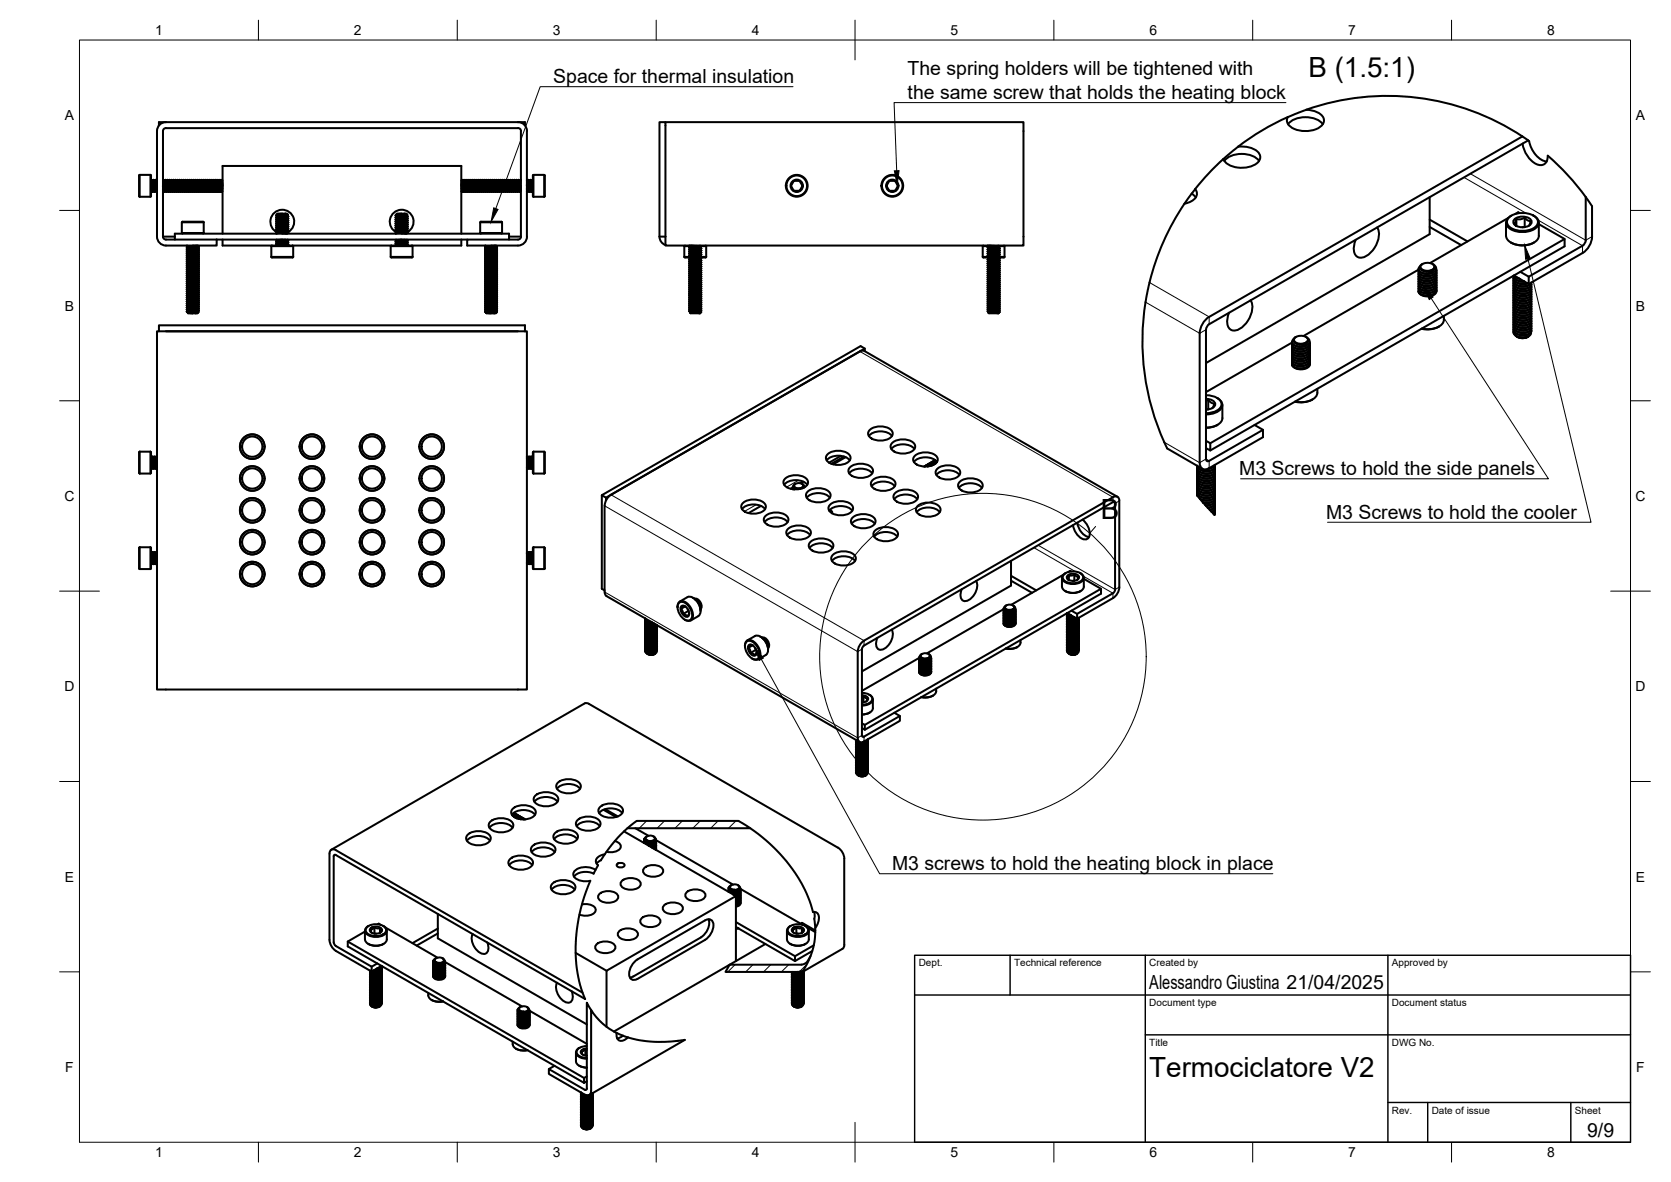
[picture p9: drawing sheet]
<svg xmlns="http://www.w3.org/2000/svg" width="420mm" height="297mm" viewBox="0 0 420 297" stroke-linecap="round" stroke-linejoin="round" font-family="sans-serif">
<defs><g id="words">
<g font-size="7">
<text x="329" y="19.5">B (1.5:1)</text>
<text x="276.8" y="130.5">B</text>
<text x="289" y="270.6">Termociclatore V2</text>
</g>
<g font-size="4.9">
<text x="139.1" y="20.8">Space for thermal insulation</text>
<text x="228.2" y="18.9">The spring holders will be tightened with</text>
<text x="228.2" y="24.8">the same screw that holds the heating block</text>
<text x="311.6" y="119.3">M3 Screws to hold the side panels</text>
<text x="333.4" y="130.5">M3 Screws to hold the cooler</text>
<text x="224.3" y="218.6">M3 screws to hold the heating block in place</text>
<text x="289" y="248.5">Alessandro Giustina 21/04/2025</text>
<text x="399.1" y="285.7">9/9</text>
</g>
<g font-size="3.5">
<text x="39" y="8.8">1</text>
<text x="89" y="8.8">2</text>
<text x="139" y="8.8">3</text>
<text x="189" y="8.8">4</text>
<text x="239" y="8.8">5</text>
<text x="289" y="8.8">6</text>
<text x="339" y="8.8">7</text>
<text x="389" y="8.8">8</text>
<text x="16.3" y="30.2">A</text>
<text x="411.3" y="30.2">A</text>
<text x="16.3" y="78">B</text>
<text x="411.3" y="78">B</text>
<text x="16.2" y="125.9">C</text>
<text x="411.2" y="125.9">C</text>
<text x="16.2" y="173.7">D</text>
<text x="411.2" y="173.7">D</text>
<text x="16.3" y="221.6">E</text>
<text x="411.3" y="221.6">E</text>
<text x="16.4" y="269.4">F</text>
<text x="411.4" y="269.4">F</text>
<text x="39" y="290.8">1</text>
<text x="89" y="290.8">2</text>
<text x="139" y="290.8">3</text>
<text x="189" y="290.8">4</text>
<text x="239" y="290.8">5</text>
<text x="289" y="290.8">6</text>
<text x="339" y="290.8">7</text>
<text x="389" y="290.8">8</text>
</g>
<g font-size="2.5">
<text x="231" y="242.9">Dept.</text>
<text x="255" y="242.9">Technical reference</text>
<text x="289" y="242.9">Created by</text>
<text x="350" y="242.9">Approved by</text>
<text x="289" y="252.8">Document type</text>
<text x="350" y="252.8">Document status</text>
<text x="289" y="262.9">Title</text>
<text x="350" y="262.9">DWG No.</text>
<text x="350" y="279.9">Rev.</text>
<text x="360" y="279.9">Date of issue</text>
<text x="396" y="279.9">Sheet</text>
</g>
</g></defs>
<!-- layer: Visible -->
<g fill="none" stroke="#000" stroke-width=".51">
<path d="M40 31.5v-.8h92v.8M41.7 30.7a2.25 2.25 0 0 0-2.2 2.2v26.6a2.25 2.25 0 0 0 2.2 2.2h12.8v-1.5M130.2 30.7a2.25 2.25 0 0 1 2.3 2.2v26.6a2.22 2.22 0 0 1-2.3 2.2h-12.7v-1.5h12.7a.75 .75 0 0 0 .8-.7M167.3 30.7h90v31h-90v-2.2M307.6 39.9l-3.7 3.7-3.4 3.9M307.7 39.9l2.1-1.8a3.4 3.4 0 0 1 3.9-1.1l.7 .1a2.97 2.97 0 0 1 2.5 2.4 3.4 3.4 0 0 1-3.3 2.6 6.1 6.1 0 0 1-5.8-1.7zM323.8 29.4a61.6 61.6 0 0 0-12.5 7.4M323.9 31.2a6.3 6.3 0 0 1 7.3-1.1l1.4 1.1M328.4 27.6l-4.6 1.8M328.5 27.6a61.6 61.6 0 0 1 55.7 7.7M328.5 27.6a4.3 4.3 0 0 1 4.4 2.4 2.73 2.73 0 0 1-2.6 2.7 6.4 6.4 0 0 1-6.4-1.4 1.64 1.64 0 0 1-.1-1.9M382.8 34.3l-78.8 45.3a5.2 5.2 0 0 0-2.3 4.1"/>
<path d="M382.8 36.1a6.6 6.6 0 0 0 4.1 5.4 1.9 1.9 0 0 0 2.3-2.4l5 4.9 4.5 5.5M384.2 35.3l-80.1 46.2a1.79 1.79 0 0 0-.8 1.3v32.9l.4 .2 .3-.1 13.6-7.8M384.2 35.3l.3 .1M384.5 35.4a6.2 6.2 0 0 0 4.4 5.2M35.1 43.9l-.1 .2v5.2l.1 .2M35.1 43.9v5.6M35.1 43.9h2.7M37.8 43.9v5.6M37.8 43.9l.2 .2v5.2l-.2 .2h-2.7M38 45l.1 .2M38.1 45.3l.3 2.9M38.1 46l.2 2.2"/>
<path d="M38.1 46v2.2zM38.1 45.2l.2 .4zM38.1 48.2l-.1 .1M38.2 48.1l.1 .1M38.3 48.2h.1M38.3 45.6l.2 2.3M38.3 45.5h.1M38.4 45.5l.2 2.4M38.5 45.2l.3 3M38.5 45.2h.1M38.5 47.9h.1M38.5 45.2l-.2 .3"/>
<path d="M38.5 47.9l-.1 .3M38.6 45.2l.3 3M38.6 47.9l.2 .3M38.6 45.2l.2 .3M38.8 48.2h.1M38.8 45.5h.1M38.8 45.5l.2 2.4M38.8 45.5l.3 2.4M39 45.2l.3 3M39 45.2h.1M39 47.9h.1M39 45.2l-.2 .3"/>
<path d="M39 47.9l-.1 .3M39.1 45.2l.2 3M39.1 47.9l.2 .3M39.1 45.2l.2 .3M39.3 45.5l.2 2M39.3 48.2h.1M39.3 45.5h.1M39.3 45.5l.2 1.2M39.5 45.3l-.2 .2M39.5 48l-.2 .2M41 59.5a.75 .75 0 0 0 .7 .7h75.8M41 59.5v-26.6a.75 .75 0 0 1 .7-.7h88.5a.72 .72 0 0 1 .8 .7v26.6"/>
<path d="M41 46.7l.1 1.2M41 47.5v.4M41 59.5h3M41 45.2l.3 3M41 45.2v.1M41 45.2h.1M41 47.9h.1M41 47.9v.1M41.1 47.9l.2 .3M41.1 45.2l.3 3M41.1 45.2l.2 .3M41.3 48.2h.1"/>
<path d="M41.3 45.5l.2 2.4M41.3 45.5h.1M41.3 45.5l.3 2.4M41.5 45.2l.3 3M41.5 45.2h.1M41.5 47.9h.1M41.5 45.2l-.2 .3M41.5 47.9l-.1 .3M41.6 45.2l.2 3M41.6 47.9l.2 .3M41.6 45.2l.2 .3M41.8 45.5l.2 2.4"/>
<path d="M41.8 48.2h.1M41.8 45.5h.1M41.8 45.5l.2-.3 .4 3M41.8 45.5l.3 2.4M42 45.2h.1M42 47.9h.1M42 47.9l-.2 .3M42.1 47.9l.2 .3M42.1 45.2l.3 3M42.1 45.2l.2 .3M42.3 45.5l.3 2.4M42.5 45.2l.4 3"/>
<path d="M42.5 45.2l.3 3M42.5 45.2l-.2 .3M42.5 47.9l-.1 .3M42.6 47.9l.2 .3M42.6 45.2l.2 .3M42.8 48.2h.1M42.8 45.5h.1M42.8 45.5l.2 2.4M42.8 45.5l.3 2.4M43 45.2l.3 3M43 45.2h.1M43 47.9h.1"/>
<path d="M43 45.2l-.2 .3M43 47.9l-.1 .3M43.1 45.2l.2 3M43.1 47.9l.2 .3M43.1 45.2l.2 .3M43.3 45.5l.2 2.4M43.3 45.5h.1M43.3 45.5l.2-.3 .3 3M43.3 45.5l.3 2.4M43.5 45.2h.1M43.5 47.9h.1M43.5 47.9l-.2 .3"/>
<path d="M43.6 47.9l.2 .3M43.6 45.2l.2 3 .2-.3M43.6 45.2l.2 .3M43.8 48.2h.1M43.8 45.5l.3 2.4M43.8 45.5h.1M44 45.2l.3 3M44 45.2l-.2 .3M44.1 47.9l.2 .3M44.1 45.2l.2 .3M44.3 48.2h.1M44.3 45.5h.1"/>
<path d="M44.3 45.5l.2 2.4M44.3 45.5l.3 2.4M44.5 45.2l.4 3M44.5 45.2h.1M44.5 47.9h.1M44.5 45.2l-.2 .3M44.5 47.9l-.2 .3M44.6 47.9l.2 .3M44.6 45.2l.3 3M44.6 45.2l.2 .3M44.8 45.5l.3 2.4M44.8 45.5l.2 2.4"/>
<path d="M44.8 45.5l.2-.3 .3 3M45 45.2h.1M45 47.9h.1M45 47.9l-.1 .3M45.1 47.9l.2 .3M45.1 45.2l.2 3 .2-.3M45.1 45.2l.2 .3M45.3 48.2h.1M45.3 45.5l.2 2.4M45.3 45.5h.1M45.3 45.5l.3 2.4M45.5 45.2l.3 3"/>
<path d="M45.5 47.9h.1M45.5 45.2l-.2 .3M45.6 47.9l.2 .3M45.6 45.2l.2 .3M45.7 55.9h5.5M45.7 58.6h5.5M45.7 58.6l.2 .1M45.8 45.5l.2 2.4M45.8 48.2h.1M45.8 45.5h.1M45.8 45.5l.3 2.4M46 45.2l.3 3"/>
<path d="M46 45.2l-.2 .3M46 45.2h.1M46 47.9h.1M46 47.9l-.2 .3M46.1 47.9l.2 .3M46.1 45.2l.3 3M46.1 45.2l.2 .3M46.3 45.5l.2 2.4M46.3 48.2h.1M46.3 45.5h.1M46.4 45.5l.2 2.4M46.5 45.2l.3 3"/>
<path d="M46.5 45.2h.1M46.5 47.9h.1M46.5 45.2l-.2 .3M46.5 47.9l-.1 .3M46.6 45.2l.2 3 .2-.3M46.6 47.9l.2 .3M46.6 45.2l.2 .3M46.8 48.2h.1M46.8 45.5h.1M46.8 45.5l.2 2.4M46.8 45.5l.3 2.4M47 45.2l.3 3"/>
<path d="M47 45.2h.1M47 47.9h.1M47 45.2l-.2 .3M47.1 45.2l.2 3M47.1 47.9l.2 .3M47.1 45.2l.2 .3M47.3 45.5l.2 2.4M47.3 48.2h.1M47.3 45.5h.1M47.3 45.5l.3 2.4M47.5 45.2l.3 3M47.5 45.2l-.2 .3"/>
<path d="M47.5 45.2h.1M47.5 47.9h.1M47.5 47.9l-.2 .3M47.6 47.9l.2 .3M47.6 45.2l.3 3M47.6 45.2l.2 .3M47.8 45.5l.2 2.4M47.8 48.2h.1M47.8 45.5h.1M47.8 45.5l.3 2.4M48 45.2l.3 3M48 45.2h.1"/>
<path d="M48 47.9h.1M48 45.2l-.2 .3M48 47.9l-.1 .3M48.1 45.2l.2 3M48.1 47.9l.2 .3M48.1 45.2l.2 .3M48.3 48.2h.1M48.3 45.5h.1M48.3 45.5l.2 2.4M48.3 45.5l.3 2.4M48.5 45.2l.3 3M48.5 45.2h.1"/>
<path d="M48.5 47.9h.1M48.5 45.2l-.2 .3M48.5 47.9l-.2 .3M48.6 47.9l.2 .3M48.6 45.2l.3 3M48.6 45.2l.2 .3M48.8 45.5l.2 2.4M48.8 48.2h.1M48.8 45.5h.1M48.9 45.5l.2 2.4M49 45.2l.3 3M49 45.2l-.2 .3"/>
<path d="M49 45.2h.1M49 47.9h.1M49 47.9l-.1 .3M49.1 47.9l.2 .3M49.1 45.2l.3 3M49.1 45.2l.2 .3M49.3 48.2h.1M49.3 45.5l.2 2.4M49.3 45.5h.1M49.3 45.5l.3 2.4M49.5 45.2l.3 3M49.5 45.2h.1"/>
<path d="M49.5 47.9h.1M49.5 45.2l-.2 .3M49.5 47.9l-.1 .3M49.6 45.2l.2 3M49.6 47.9l.2 .3M49.6 45.2l.2 .3M49.8 45.5l.2 2.4M49.8 48.2h.1M49.8 45.5h.1M49.8 45.5l.3 2.4M50 45.2l.3 3M50 45.2l-.2 .3"/>
<path d="M50 45.2h.1M50 47.9h.1M50 47.9l-.2 .3M50.1 47.9l.2 .3M50.1 45.2l.3 3M50.1 45.2l.2 .3M50.3 45.5l.2 2.4M50.3 48.2h.1M50.3 45.5h.1M50.4 45.5l.2 2.4M50.5 45.2l.3 3M50.5 45.2h.1"/>
<path d="M50.5 47.9h.1M50.5 45.2l-.2 .3M50.5 47.9l-.1 .3M50.6 45.2l.3 3M50.6 47.9l.2 .3M50.6 45.2l.2 .3M50.8 48.2h.1M50.8 45.5l.2 2.4M50.8 45.5h.1M50.8 45.5l.3 2.4M51 45.2l.3 3M51 45.2h.1"/>
<path d="M51 47.9h.1M51 45.2l-.2 .3M51 47.9l-.1 .3M51.1 45.2l.3 3M51.1 47.9l.2 .3M51.1 45.2l.2 .3M51.2 55.9l-.1-.2h-5.2l-.2 .2v2.7M51.2 55.9v2.7M51.2 58.6l-.1 .1M51.3 45.5l.2 2.4M51.3 48.2h.1M51.3 45.5h.1"/>
<path d="M51.4 45.5l.2 2.4M51.5 45.2l.3 3M51.5 45.2l-.1 .3M51.5 45.2h.1M51.5 47.9h.1M51.5 47.9l-.1 .3M51.6 47.9l.2 .3M51.6 45.2l.3 3M51.6 45.2l.2 .3M51.8 45.5l.2 2.4M51.8 48.2h.1M51.8 45.5h.1"/>
<path d="M51.8 45.5l.3 2.4M52 45.2l.3 3M52 45.2h.1M52 47.9h.1M52 45.2l-.2 .3M52 47.9l-.1 .3M52.1 45.2l.2 3M52.1 47.9l.2 .3M52.1 45.2l.2 .3M52.3 48.2h.1M52.3 45.5h.1M52.3 45.5l.2 2.4"/>
<path d="M52.3 45.5l.3 2.4M52.5 45.2l.4 3M52.5 45.2h.1M52.5 47.9h.1M52.5 45.2l-.2 .3M52.5 47.9l-.2 .3M52.6 47.9l.2 .3M52.6 45.2l.3 3M52.6 45.2l.2 .3M52.8 45.5l.3 2.4M52.8 45.5l.2 2.4M52.8 45.5l.2-.3 .3 3"/>
<path d="M53 45.2h.1M53 47.9h.1M53 47.9l-.1 .3M53.1 47.9l.2 .3M53.1 45.2l.3 3M53.1 45.2l.2 .3M53.3 48.2h.1M53.3 45.5l.2 2.4M53.3 45.5h.1M53.3 45.5l.3 2.4M53.5 45.2l.3 3M53.5 45.2h.1"/>
<path d="M53.5 47.9h.1M53.5 45.2l-.2 .3M53.5 47.9l-.1 .3M53.6 45.2l.2 3M53.6 47.9l.2 .3M53.6 45.2l.2 .3M53.8 48.2h.1M53.8 45.5h.1M53.8 45.5l.2 2.4M53.8 45.5l.2-.3 .4 3M53.8 45.5l.3 2.4M54 45.2h.1"/>
<path d="M54 47.9h.1M54 47.9l-.2 .3M54.1 47.9l.2 .3M54.1 45.2l.3 3M54.1 45.2l.2 .3M54.3 45.5l.3 2.4M54.5 45.2l.3 3M54.5 45.2l.3 3 .2-.3M54.5 45.2l-.2 .3M54.5 47.9l-.1 .3M54.6 47.9l.2 .3M54.6 45.2l.2 .3"/>
<path d="M54.8 48.2h.1M54.8 45.5l.2 2.4M54.8 45.5h.1M54.8 45.5l.3 2.4M55 45.2l.3 3M55 45.2h.1M55 47.9h.1M55 45.2l-.2 .3M55.1 45.2l.3 3M55.1 47.9l.2 .3M55.1 45.2l.2 .3M55.3 45.5l.2 2.4"/>
<path d="M55.3 48.2h.1M55.3 45.5h.1M55.4 45.5l.1-.3 .3 3M55.4 45.5l.2 2.4M55.5 45.2h.1M55.5 47.9h.1M55.5 47.9l-.1 .3M55.6 47.9l.2 .3M55.6 45.2l.2 3 .2-.2M55.6 45.2l.2 .3M55.8 45.5l.2 2M55.8 48.2h.1"/>
<path d="M55.8 45.5h.1M55.8 45.5l.2 1.2M56 58.7v-17h60v17M56 45.3l-.2 .2M69.5 54.1v.1M69.5 55.1h.1M69.5 55.6v.1M69.5 56.1h.1M69.5 56.6h.1M69.5 57.1v.1M69.5 57.6h.1M69.5 58.1v.1"/>
<path d="M69.5 58.6v.1M69.5 54.2l.3 .1M69.5 54.7l.3 .1M69.5 55.7l.3 .1M69.5 56.2l.3 .2M69.5 56.6l.3 .2M69.5 57.2l.3 .1M69.5 57.7l.3 .1M69.5 58.2l.3 .1M69.5 58.7h.1M69.7 53.8l1.3-.1zM69.7 53.8h.1"/>
<path d="M69.8 54h.9M69.8 54l-.3 .1M69.8 53.8v.1M69.8 54.3v.1M69.8 55.3v.1M69.8 55.8v.1M69.8 56.3v.1M69.8 56.8v.1M69.8 57.3v.1M69.8 57.8v.1M69.8 58.3v.1M69.8 58.4l-.3 .2"/>
<path d="M69.8 57.9l-.3 .2M69.8 57.4l-.3 .2M69.8 56.9l-.3 .2M69.8 56.4l-.3 .2M69.8 55.9l-.3 .2M69.8 55.4l-.3 .2M69.8 54.9l-.3 .2M69.8 54.4l-.3 .2M69.8 53.9l-.3 .2M70.7 54l-1.2 .2M71.8 53.7h.4l.2 .2M71.8 53.7l-2 .3"/>
<path d="M71.8 53.7l-2 .1M71.8 53.7l-2 .2M72.1 54.1l-2.3 .2M72.1 54.6l-2.3 .3M72.1 55.1l-2.3 .2M72.1 55.6l-2.3 .2M72.1 56.1l-2.3 .2M72.1 56.6l-2.3 .2M72.1 57.1l-2.3 .2M72.1 57.6l-2.3 .2M72.1 58.1l-2.3 .2M72.1 58.6l-1.1 .1"/>
<path d="M72.2 54.2l-2.4 .2M72.2 54.6l-2.4 .3M72.2 55.1l-2.4 .3M72.2 55.7l-2.4 .2M72.2 56.1l-2.4 .3M72.2 56.6l-2.4 .3M72.2 57.2l-2.4 .2M72.2 57.6l-2.4 .3M72.2 58.2l-2.4 .2M72.2 58.7h-.4M72.2 54.1v.1M72.2 55.1h.1"/>
<path d="M72.2 55.6v.1M72.2 56.1h.1M72.2 56.6h.1M72.2 57.1v.1M72.2 57.6h.1M72.2 58.1v.1M72.2 58.6v.1M72.2 54.2l.3 .1M72.2 54.6l.3 .2M72.2 55.1l.3 .2M72.2 55.7l.3 .1M72.2 56.1l.3 .2"/>
<path d="M72.2 56.6l.3 .2M72.2 57.1l.3 .2M72.2 57.6l.3 .2M72.2 58.2l.3 .1M72.2 58.6l.1 .1M72.4 53.9l-1.7 .1M72.4 54l-.3 .1M72.5 58.3a3 3 0 0 0 .7-4.6 3 3 0 0 0-4.6 .2 3 3 0 0 0 1.1 4.5M72.5 54.4l-3 .3M72.5 54.8l-3 .3 .3 .2M72.5 55.4l-3 .3M72.5 55.9l-3 .3"/>
<path d="M72.5 56.4l-3 .2M72.5 56.9l-3 .3M72.5 57.4l-3 .3M72.5 57.9l-3 .3M72.5 58.4l-3 .3M72.5 58.3l-3 .3M72.5 57.8l-3 .3M72.5 57.3l-3 .3M72.5 56.8l-3 .3M72.5 56.3l-3 .3M72.5 55.8l-3 .3M72.5 55.3l-3 .3"/>
<path d="M72.5 54.8l-3 .3M72.5 54.3l-3 .4M72.5 54.3v.1M72.5 55.3v.1M72.5 55.8v.1M72.5 56.3v.1M72.5 56.8v.1M72.5 57.3v.1M72.5 57.8v.1M72.5 58.3v.1M72.5 54.4l-.4 .2M72.5 54.9l-.4 .2"/>
<path d="M72.5 55.4l-.4 .2M72.5 55.9l-.4 .2M72.5 56.4l-.4 .2M72.5 56.9l-.4 .2M72.5 57.4l-.4 .2M72.5 57.9l-.4 .2M72.5 58.4l-.4 .2M99.5 54.1v.1M99.5 55.1h.1M99.5 55.6v.1M99.5 56.1h.1M99.5 56.6h.1"/>
<path d="M99.5 57.1v.1M99.5 57.6h.1M99.5 58.1v.1M99.5 58.6v.1M99.5 54.2l.3 .1M99.5 54.7l.3 .1M99.5 55.7l.3 .1M99.5 56.2l.3 .2M99.5 56.6l.3 .2M99.5 57.2l.3 .1M99.5 57.7l.3 .1M99.5 58.2l.3 .1"/>
<path d="M99.5 58.7h.1M99.7 53.8h.1M99.8 54h.9M99.8 54l-.3 .1M99.8 53.7h1.2zM99.8 53.8v.1M99.8 54.3v.1M99.8 55.3v.1M99.8 55.8v.1M99.8 56.3v.1M99.8 56.8v.1M99.8 57.3v.1"/>
<path d="M99.8 57.8v.1M99.8 58.3v.1M99.8 58.4l-.3 .2M99.8 57.9l-.3 .2M99.8 57.4l-.3 .2M99.8 56.9l-.3 .2M99.8 56.4l-.3 .2M99.8 55.9l-.3 .2M99.8 55.4l-.3 .2M99.8 54.9l-.3 .2M99.8 54.4l-.3 .2M99.8 53.9l-.3 .2"/>
<path d="M100.7 54l-1.2 .2M101.8 53.7l.6 .2M101.8 53.7l-2 .3M101.8 53.7l-2 .1M101.8 53.7l-2 .2M102.2 54.1l-2.4 .2M102.2 54.6l-2.4 .3M102.2 55.1l-2.4 .2M102.2 55.6l-2.4 .2M102.2 56.1l-2.4 .2M102.2 56.6l-2.4 .2M102.2 57.1l-2.4 .2"/>
<path d="M102.2 57.6l-2.4 .2M102.2 58.1l-2.4 .2M102.2 58.6l-1.2 .1M102.2 54.2l-2.4 .2M102.2 55.1l-2.4 .3M102.2 55.7l-2.4 .2M102.2 56.1l-2.4 .3M102.2 56.6l-2.4 .3M102.2 57.2l-2.4 .2M102.2 57.6l-2.4 .3M102.2 58.2l-2.4 .2M102.2 58.7h-.4"/>
<path d="M102.2 54.1v.1M102.2 55.1h.1M102.2 55.6v.1M102.2 56.1h.1M102.2 56.6h.1M102.2 57.1v.1M102.2 57.6h.1M102.2 58.1v.1M102.2 58.6v.1M102.2 54.2l.3 .1M102.2 54.6l.3 .2M102.2 55.1l.3 .2"/>
<path d="M102.2 55.7l.3 .1M102.2 56.1l.3 .2M102.2 56.6l.3 .2M102.2 57.1l.3 .2M102.2 57.6l.3 .2M102.2 58.2l.3 .1M102.2 58.6l.1 .1M102.4 54l-.2 .1M102.4 53.9l-1.7 .1M102.5 58.3l-3 .3M102.5 57.8l-3 .3M102.5 57.3l-3 .3"/>
<path d="M102.5 56.8l-3 .3M102.5 56.3l-3 .3M102.5 55.8l-3 .3M102.5 55.3l-3 .3M102.5 54.8l-3 .3M102.5 54.3l-3 .4M102.5 54.4l-.3 .2M102.5 54.9l-.3 .2M102.5 55.4l-.3 .2M102.5 55.9l-.3 .2M102.5 56.4l-.3 .2M102.5 56.9l-.3 .2"/>
<path d="M102.5 57.4l-.3 .2M102.5 57.9l-.3 .2M102.5 58.4l-.3 .2M102.5 58.3a3 3 0 0 0 .7-4.6 3 3 0 0 0-4.6 .2 3 3 0 0 0 1.1 4.5M102.5 54.4l-3 .3M102.5 54.8l-3 .3 .3 .2M102.5 55.4l-3 .3M102.5 55.9l-3 .3M102.5 56.4l-3 .2M102.5 56.9l-3 .3M102.5 57.4l-3 .3M102.5 57.9l-3 .3"/>
<path d="M102.5 58.4l-3 .3M102.5 54.3v.1M102.5 55.3v.1M102.5 55.8v.1M102.5 56.3v.1M102.5 56.8v.1M102.5 57.3v.1M102.5 57.8v.1M102.5 58.3v.1M116 45.3l.1 .2M116 48l.1 .2M116.1 45.5l-.1 1.2"/>
<path d="M116.1 48.2h.1M116.1 45.5h.1M116.2 45.5l-.2 2M116.4 45.2l-.3 3M116.4 45.2h.1M116.4 45.2l-.2 .3M116.4 47.9h.1M116.4 47.9l-.2 .3M116.4 47.9l.2 .3M116.4 45.2l-.2 3M116.4 45.2l.2 .3M116.6 45.5l-.2 2.4"/>
<path d="M116.6 48.2h.1M116.6 45.5h.1M116.7 45.5l-.3 2.4M116.9 45.2l-.3 3M116.9 45.2h.1M116.9 47.9h.1M116.9 47.9l-.2 .3M116.9 45.2l-.2 .3M116.9 45.2l-.2 3M116.9 45.2l.2 .3M116.9 47.9l.2 .3M117.1 45.5l-.2 2.4"/>
<path d="M117.1 48.2h.1M117.1 45.5h.1M117.2 45.5l-.3 2.4M117.3 45.2l-.1 .3M117.4 45.2l-.3 3M117.4 45.2h.1M117.4 47.9h.1M117.4 47.9l-.2 .3M117.4 47.9l.2 .3M117.4 45.2l-.2 3M117.4 45.2l.2 .3M117.6 45.5l-.2 2.4"/>
<path d="M117.6 48.2h.1M117.6 45.5h.1M117.7 45.5l-.3 2.4M117.9 45.2l-.3 3M117.9 45.2h.1M117.9 47.9h.1M117.9 45.2l-.2 .3M117.9 47.9l-.2 .3M117.9 47.9l.2 .3M117.9 45.2l-.2 3M117.9 45.2l.2 .3M118.1 45.5l-.2 2.4"/>
<path d="M118.1 48.2h.1M118.1 45.5h.1M118.2 45.5l-.3 2.4M118.3 45.2l-.1 .3M118.4 45.2l-.3 3M118.4 45.2h.1M118.4 47.9h.1M118.4 47.9l-.2 .3M118.4 45.2l-.2 3M118.4 45.2l.2 .3M118.4 47.9l.2 .3M118.6 45.5l-.2 2.4"/>
<path d="M118.6 48.2h.1M118.6 45.5h.1M118.7 45.5l-.3 2.4M118.9 45.2l-.3 3M118.9 45.2h.1M118.9 45.2l-.2 .3M118.9 47.9h.1M118.9 47.9l-.2 .3M118.9 47.9l.2 .3M118.9 45.2l-.2 3M118.9 45.2l.2 .3M119.1 45.5l-.2 2.4"/>
<path d="M119.1 48.2h.1M119.1 45.5h.1M119.2 45.5l-.3 2.4M119.4 45.2l-.3 3M119.4 45.2h.1M119.4 47.9h.1M119.4 45.2l-.2 .3M119.4 47.9l-.2 .3M119.4 45.2l-.2 3M119.4 45.2l.2 .3M119.4 47.9l.2 .3M119.6 45.5l-.2 2.4"/>
<path d="M119.6 48.2h.1M119.6 45.5h.1M119.7 45.5l-.3 2.4M119.8 45.2l-.1 .3M119.9 45.2l-.3 3M119.9 45.2h.1M119.9 47.9h.1M119.9 47.9l-.2 .3M119.9 47.9l.2 .3M119.9 45.2l-.2 3M119.9 45.2l.2 .3M120.1 45.5l-.2 2.4"/>
<path d="M120.1 48.2h.1M120.1 45.5h.1M120.2 45.5l-.3 2.4M120.4 45.2l-.3 3M120.4 45.2h.1M120.4 45.2l-.2 .3M120.4 47.9h.1M120.4 47.9l-.2 .3M120.4 47.9l.2 .3M120.4 45.2l-.2 3M120.4 45.2l.2 .3M120.6 45.5l-.2 2.4"/>
<path d="M120.6 48.2h.1M120.6 45.5h.1M120.7 45.5l-.3 2.4M120.7 55.9h5.5M120.7 58.6h5.5M120.7 58.6l.2 .1M120.9 45.2l-.3 3M120.9 45.2h.1M120.9 47.9h.1M120.9 47.9l-.2 .3M120.9 45.2l-.2 .3M120.9 45.2l-.2 3"/>
<path d="M120.9 45.2l.2 .3M121.1 45.5l-.2 2.4M121.1 48.2h.1M121.1 45.5h.1M121.2 45.5l-.3 2.4M121.3 45.2l-.1 .3M121.4 47.9l-.2 .3M121.4 47.9l.2 .3M121.4 45.2l-.2 3M121.4 45.2l-.3 3-.2-.3M121.4 45.2l.2 .3M121.7 45.5l-.3 2.4"/>
<path d="M121.9 45.2l-.3 3M121.9 45.2h.1M121.9 47.9h.1M121.9 45.2l-.2 .3M121.9 47.9l-.2 .3M121.9 47.9l.2 .3M121.9 45.2l.2 .3M122.1 45.5l-.2 2.4M122.1 48.2h.1M122.1 45.5h.1M122.2 45.5l-.3 2.4M122.3 45.2l-.1 .3"/>
<path d="M122.4 47.9h.1M122.4 47.9l-.2 .3M122.4 45.2l-.2 3M122.4 45.2l-.3 3M122.4 45.2l.2 .3M122.6 45.5l-.2 2.4M122.6 48.2h.1M122.6 45.5h.1M122.7 45.5l-.3 2.4M122.9 45.2l-.3 3-.2-.3M122.9 45.2h.1M122.9 45.2l-.2 .3"/>
<path d="M122.9 47.9h.1M122.9 47.9l-.2 .3M122.9 47.9l.2 .3M123.1 45.5l-.2-.3-.2 3M123.2 45.5l-.3 2.4M123.4 45.2l-.3 3M123.4 45.2h.1M123.4 47.9h.1M123.4 45.2l-.2 .3M123.4 47.9l-.2 .3M123.4 45.2l.2 .3M123.4 47.9l.2 .3"/>
<path d="M123.6 45.5l-.2 2.4M123.6 48.2h.1M123.6 45.5h.1M123.7 45.5l-.3 2.4M123.8 45.2l-.1 .3M123.9 47.9l-.2 .3M123.9 45.2l-.2 3M123.9 45.2l-.3 3M123.9 45.2l.2 .3M124.1 45.5l-.2 2.4M124.1 48.2h.1M124.1 45.5h.1"/>
<path d="M124.2 45.5l-.3 2.4M124.4 45.2l-.3 3-.2-.3M124.4 45.2h.1M124.4 45.2l-.2 .3M124.4 47.9h.1M124.4 47.9l-.2 .3M124.4 47.9l.2 .3M124.6 45.5l-.2-.3-.2 3M124.6 45.5l-.2 2.4M124.6 48.2h.1M124.6 45.5h.1M124.7 45.5l-.3 2.4"/>
<path d="M124.9 45.2l-.3 3M124.9 45.2h.1M124.9 47.9h.1M124.9 47.9l-.2 .3M124.9 45.2l-.2 .3M124.9 45.2l-.2 3M124.9 45.2l.2 .3M124.9 47.9l.2 .3M125.1 45.5l-.2 2.4M125.1 48.2h.1M125.1 45.5h.1M125.2 45.5l-.3 2.4"/>
<path d="M125.3 45.2l-.1 .3M125.4 45.2l-.3 3M125.4 45.2h.1M125.4 47.9h.1M125.4 47.9l-.2 .3M125.4 47.9l.2 .3M125.4 45.2l-.2 3M125.4 45.2l.2 .3M125.6 45.5l-.2 2.4M125.6 48.2h.1M125.6 45.5h.1M125.7 45.5l-.3 2.4"/>
<path d="M125.9 45.2l-.3 3M125.9 45.2h.1M125.9 47.9h.1M125.9 45.2l-.2 .3M125.9 47.9l-.2 .3M125.9 47.9l.2 .3M126.1 45.5l-.2-.3-.2 3M126.1 45.5l-.2 2.4M126.1 48.2h.1M126.1 45.5h.1M126.2 45.5l-.3 2.4M126.2 55.9l-.1-.2h-5.2l-.2 .2v2.7"/>
<path d="M126.2 55.9v2.7M126.2 58.6l-.1 .1M126.3 45.2l-.1 .3M126.4 45.2l-.3 3M126.4 45.2h.1M126.4 47.9h.1M126.4 47.9l-.2 .3M126.4 45.2l-.2 3M126.4 45.2l.2 .3M126.4 47.9l.2 .3M126.6 45.5l-.2 2.4M126.6 48.2h.1"/>
<path d="M126.6 45.5h.1M126.7 45.5l-.3 2.4M126.9 45.2l-.3 3M126.9 45.2h.1M126.9 45.2l-.2 .3M126.9 47.9h.1M126.9 47.9l-.2 .3M126.9 47.9l.2 .3M126.9 45.2l-.2 3M126.9 45.2l.2 .3M127.1 45.5l-.2 2.4M127.1 48.2h.1"/>
<path d="M127.1 45.5h.1M127.2 45.5l-.3 2.4M127.4 45.2l-.3 3M127.4 45.2h.1M127.4 47.9h.1M127.4 45.2l-.2 .3M127.4 47.9l-.2 .3M127.4 45.2l-.2 3M127.4 45.2l.2 .3M127.4 47.9l.2 .3M127.6 45.5l-.2 2.4M127.6 48.2h.1"/>
<path d="M127.6 45.5h.1M127.7 45.5l-.3 2.4M127.8 45.2l-.1 .3M127.9 45.2l-.3 3M127.9 45.2h.1M127.9 47.9h.1M127.9 47.9l-.2 .3M127.9 47.9l.2 .3M127.9 45.2l-.2 3M127.9 45.2l.2 .3M128 59.5h3M128.1 45.5l-.2 2.4"/>
<path d="M128.1 48.2h.1M128.1 45.5h.1M128.2 45.5l-.3 2.4M128.4 45.2l-.3 3M128.4 45.2h.1M128.4 45.2l-.2 .3M128.4 47.9h.1M128.4 47.9l-.2 .3M128.4 47.9l.2 .3M128.4 45.2l-.2 3M128.4 45.2l.2 .3M128.6 45.5l-.2 2.4"/>
<path d="M128.6 48.2h.1M128.6 45.5h.1M128.7 45.5l-.3 2.4M128.9 45.2l-.3 3M128.9 45.2h.1M128.9 47.9h.1M128.9 47.9l-.2 .3M128.9 45.2l-.2 .3M128.9 45.2l-.2 3M128.9 45.2l.2 .3M128.9 47.9l.2 .3M129.1 45.5l-.2 2.4"/>
<path d="M129.1 48.2h.1M129.1 45.5h.1M129.2 45.5l-.3 2.4M129.3 45.2l-.1 .3M129.4 45.2l-.3 3M129.4 45.2h.1M129.4 47.9h.1M129.4 47.9l-.2 .3M129.4 47.9l.2 .3M129.4 45.2l-.2 3M129.4 45.2l.2 .3M129.6 45.5l-.2 2.4"/>
<path d="M129.6 48.2h.1M129.6 45.5h.1M129.7 45.5l-.3 2.4M129.9 45.2l-.3 3M129.9 45.2h.1M129.9 47.9h.1M129.9 45.2l-.2 .3M129.9 47.9l-.2 .3M129.9 47.9l.2 .3M129.9 45.2l-.2 3M129.9 45.2l.2 .3M130.1 45.5l-.2 2.4"/>
<path d="M130.1 48.2h.1M130.1 45.5h.1M130.2 45.5l-.3 2.4M130.3 45.2l-.1 .3M130.4 45.2l-.3 3M130.4 45.2h.1M130.4 47.9h.1M130.4 47.9l-.2 .3M130.4 45.2l-.2 3M130.4 45.2l.2 .3M130.4 47.9l.2 .3M130.6 45.5l-.2 2.4"/>
<path d="M130.6 48.2h.1M130.6 45.5h.1M130.7 45.5l-.3 2.4M130.9 45.2l-.3 3M130.9 45.2h.1M130.9 45.2l-.2 .3M130.9 47.9h.1M130.9 47.9l-.2 .3M130.9 47.9l.1 .1M130.9 45.2l-.2 3M130.9 45.2l.1 .1M131 46.7l-.1 1.2"/>
<path d="M131 47.5l-.1 .4M132.5 45.3l.1 .2M132.5 48l.1 .2M132.6 45.5l-.1 1.2M132.6 48.2h.1M132.6 45.5h.1M132.7 45.5l-.2 2M132.9 45.2l-.3 3M132.9 45.2h.1M132.9 47.9h.1M132.9 47.9l-.2 .3M132.9 45.2l-.2 .3"/>
<path d="M132.9 45.2l-.2 3M132.9 45.2l.2 .3M133.1 45.5l-.2 2.4M133.1 48.2h.1M133.1 45.5h.1M133.2 45.5l-.3 2.4M133.3 45.2l-.1 .3M133.4 47.9l-.2 .3M133.4 47.9l.2 .3M133.4 45.2l-.2 3M133.4 45.2l-.3 3-.2-.3M133.4 45.2l.2 .3"/>
<path d="M133.6 45.5l-.2 2.4M133.6 45.6l-.2 2.3M133.8 48.1l-.1 .1M133.8 46l-.2 2.2M133.8 45.3l-.2 2.9M133.8 46v2.1M133.8 45.3l-.2 .2M133.8 46v2.2v-.1M133.8 45.2v.1M133.8 45.2l-.2 .3M133.8 48.2l.2 .1M134 45l-.2 .2"/>
<path d="M134.1 43.9h2.7l.2 .2v5.2l-.2 .2M134.1 43.9v5.6M134.1 43.9l-.1 .2v5.2l.1 .2M134.1 49.5h2.7M136.8 43.9v5.6M165.8 59.5l.4 1.3 1.1 .8M165.8 59.5v-28.8h1.5v28.8M165.8 59.5h1.5M199.6 45.5h.2a1.35 1.35 0 0 1 1.9 1.4 1.35 1.35 0 0 1-2.2 .9l-.2-.3a1.23 1.23 0 0 1 .2-1.9zM223.6 45.5h.2a1.35 1.35 0 0 1 1.9 1.4 1.35 1.35 0 0 1-2.2 .9l-.2-.3a1.23 1.23 0 0 1 .2-1.9zM297.8 51.2a61.7 61.7 0 0 0-4.3 61.5l8.8 5.1M299.6 48.6l-1.8 2.6"/>
<path d="M299.7 48.7l1 .9M300.5 47.5l-.8 1.2M300.5 47.5a1.98 1.98 0 0 1-1 3.1l-1.7 .6M307.9 40.4a6.3 6.3 0 0 1 7.3-1.1l1.4 1.1M346.3 57.2a5.1 5.1 0 0 1-1.1 5.7l-.6 .6a2.81 2.81 0 0 1-3.6 .9 3.8 3.8 0 0 1-.1-4.1M359.5 49.6v9.3l-56.3 32.3M359.5 55.2l9.5 5.5M359.5 57l7.9 4.6M378.7 56v3.3a2.79 2.79 0 0 0 2.5 2.2 5.5 5.5 0 0 0 5.4-1.3l.3-.9v-3.3M379.2 54.8l-19.6 11.3M379.5 54.6a5.4 5.4 0 0 1 7 .4 1.89 1.89 0 0 1-1.5 2.7 5.4 5.4 0 0 1-5.9-1.2 1.47 1.47 0 0 1 .4-1.9zM380 54.2a1.8 1.8 0 0 0-1.3 1.7 1.8 1.8 0 0 0 1.2 1.7 5.7 5.7 0 0 0 6.8-.9 1.82 1.82 0 0 0-1.1-2.5"/>
<path d="M380.8 55.1a3.1 3.1 0 0 1 4.3 .3 1.45 1.45 0 0 1-1.7 1.7h-.6a2.04 2.04 0 0 1-2.3-1.3zM381.3 55v1.8M382.1 53.6l-.4-.3-.7 .5M383.4 54.7v2.3M383.4 57.1h-.6M384.4 56.8l.5-1.2a2 2 0 0 1-1.5-.9 2.46 2.46 0 0 1-2.1 .3l-.2 .7a.6 .6 0 0 0-.3 .7 .6 .6 0 0 0 .5 .4M386.9 56.3l6.5 3.8v1.8l-89.1 51.3M398.7 49.5v10.9a1.79 1.79 0 0 1-.8 1.4l-13.5 7.7M398.7 49.5l1.6 2.3M400.3 51.8v7.7a5.2 5.2 0 0 1-2.4 4.1l-13.5 7.8M44 60.2v-1.5h84v1.5M47 74.3l3 .2"/>
<path d="M47 75.3l3 .2M47 75.8l3 .3M47 76.8l3 .2M47 77.3l3 .3M47 78.3l1.2 .1M47 61.8l3 .2M47 62.3l3 .3M47 62.8l3 .2M47 63.3l3 .2M47 64.3l3 .2M47 64.8l3 .2M47 65.8l3 .2"/>
<path d="M47 66.3l3 .2M47 66.8l3 .2M47 67.3l3 .2M47 67.8l3 .2M47 68.3l3 .2M47 68.8l3 .2M47 69.3l3 .2M47 69.8l3 .2M47 70.3l3 .2M47 70.8l3 .2M47 71.3l3 .2M47 71.8l3 .2"/>
<path d="M47 72.3l3 .2M47 72.8l3 .2M47 73.3l3 .2M47 73.8l3 .2M47 62.9l3 .2M47 61.8l3 .3M47 78.3l.3 .1M47 77.9l3 .2-.3 .2M47 77.4l3 .2M47 76.8l3 .3M47 76.4l3 .2-.3 .2M47 75.3l3 .3"/>
<path d="M47 74.9l3 .2M47 74.3l3 .3M47 73.8l3 .3M47 73.3l3 .3M47 72.8l3 .3M47 72.4l3 .2M47 71.8l3 .3M47 71.3l3 .3M47 70.9l3 .2M47 70.3l3 .3M47 69.8l3 .3M47 69.3l3 .3"/>
<path d="M47 68.8l3 .3M47 68.4l3 .2M47 67.8l3 .3M47 67.3l3 .3M47 66.9l3 .2-.3 .2M47 66.3l3 .3M47 65.8l3 .3-.3 .2M47 65.3l3 .3M47 64.8l3 .3M47 64.3l3 .3-.3 .2M47 63.8l3 .3M47 63.3l3 .3"/>
<path d="M47 75.3l.3-.3 2.3 .3M47 65.8l.3-.3 2.3 .3M47 64.3l.3-.3 2.3 .3M47 62.8l.3-.3 2.3 .3M47 78.4l.4 .2 1.9 .1M47 77.9l.3 .2 2.4 .2M47 77.4l.4 .2 2.3 .2M47 76.9l.6 .2 2.1 .2M47 76.4l.3 .2 2.4 .2M47 75.8l.4 .3 2.3 .2M47 75.4l.6 .2 2.1 .2M47 74.9l.3 .2 2.4 .2"/>
<path d="M47 74.3l.4 .3 2.3 .2M47 73.9l.3 .2 2.4 .2M47 73.3l.4 .3 2.3 .2M47 72.9l.6 .2 2.1 .2M47 72.4l.3 .2 2.4 .2M47 71.8l.4 .3 2.3 .2M47 71.4l.6 .2 2.1 .2M47 70.9l.3 .2 2.4 .2M47 70.3l.4 .3 2.3 .2M47 69.9l.6 .2 2.1 .2M47 69.3l.4 .3 2.3 .2M47 68.9l.6 .2 2.1 .2"/>
<path d="M47 68.4l.3 .2 2.4 .2M47 67.8l.4 .3 2.3 .2M47 67.4l.6 .2 2.1 .2M47 66.9l.3 .2 2.4 .2M47 66.3l.4 .3 2.3 .2M47 65.9l.6 .2 2.1 .2M47 65.3l.3 .3 2.4 .2M47 64.8l.4 .3 2.3 .2M47 64.4l.3 .2 2.4 .2M47 63.8l.4 .3 2.3 .2M47 63.4l.6 .2 2.1 .2M47 62.9l.3 .2 2.4 .2"/>
<path d="M47 62.3l.4 .3 2.3 .2M47 61.9l.6 .2 2.1 .2M47 61.8h.1M47 62.3h.1M47 62.8v.1M47 63.3h.1M47 63.8h.1M47 64.8h.1M47 65.3h.1M47 66.3h.1M47 66.8v.1M47 67.8h.1"/>
<path d="M47 68.3v.1M47 68.8h.1M47 69.3h.1M47 69.8h.1M47 70.3h.1M47 70.8v.1M47 71.3h.1M47 71.8h.1M47 72.3v.1M47 72.8h.1M47 73.3h.1M47 73.8h.1"/>
<path d="M47 74.3h.1M47 74.8v.1M47 75.3h.1M47 75.8h.1M47 76.3v.1M47 77.3v.1M47 77.8v.1M47.1 61.7l-.1 .1M47.2 78.6l1.3 .1zM47.3 78.4h.9M47.3 78.4l2 .3M47.3 74.6l-.3 .2 3 .3"/>
<path d="M47.3 76.1l-.3 .2 3 .2M47.3 63.6l-.3 .2 3 .3M47.3 65.1l-.3 .2 3 .3M47.3 78.6l2 .1M47.3 78.1l2.3 .2M47.3 77.1l2.1 .2 .6 .2M47.3 76.6l2.3 .2M47.3 76.1l2.3 .2M47.3 75.6l2.3 .2M47.3 74.6l2.3 .2M47.3 74.1l2.3 .2M47.3 73.6l2.3 .2"/>
<path d="M47.3 73.1l2.3 .2M47.3 72.6l2.3 .2M47.3 72.1l2.3 .2M47.3 71.6l2.3 .2M47.3 71.1l2.3 .2M47.3 70.6l2.3 .2M47.3 70.1l2.3 .2M47.3 69.6l2.3 .2M47.3 69.1l2.3 .2M47.3 68.6l2.3 .2M47.3 68.1l2.3 .2M47.3 67.6l2.3 .2"/>
<path d="M47.3 67.1l2.3 .2M47.3 66.6l2.3 .2M47.3 66.1l2.3 .2M47.3 65.1l2.3 .2M47.3 64.6l2.3 .2M47.3 63.6l2.3 .2M47.3 63.1l2.3 .2M47.3 62.1l2.3 .2M47.3 62v.1M47.3 63v.1M47.3 63.5v.1M47.3 64.5v.1"/>
<path d="M47.3 65v.1M47.3 66v.1M47.3 66.5v.1M47.3 67v.1M47.3 67.5v.1M47.3 68v.1M47.3 68.5v.1M47.3 69v.1M47.3 69.5v.1M47.3 70v.1M47.3 70.5v.1M47.3 71v.1"/>
<path d="M47.3 71.5v.1M47.3 72v.1M47.3 72.5v.1M47.3 73v.1M47.3 73.5v.1M47.3 74v.1M47.3 74.5v.1M47.3 75.5v.1M47.3 76v.1M47.3 76.5v.1M47.3 77v.1M47.3 78v.1"/>
<path d="M47.3 78.5v.1M47.3 62.1l-.3 .2M47.3 63.1l-.3 .2M47.3 64.6l-.3 .2M47.3 66.1l-.3 .2M47.3 66.6l-.3 .2M47.3 67.1l-.3 .2M47.3 67.6l-.3 .2M47.3 68.1l-.3 .2M47.3 68.6l-.3 .2M47.3 69.1l-.3 .2M47.3 69.6l-.3 .2"/>
<path d="M47.3 70.1l-.3 .2M47.3 70.6l-.3 .2M47.3 71.1l-.3 .2M47.3 71.6l-.3 .2M47.3 72.1l-.3 .2M47.3 72.6l-.3 .2M47.3 73.1l-.3 .2M47.3 73.6l-.3 .2M47.3 74.1l-.3 .2M47.3 75.6l-.3 .2M47.3 76.6l-.3 .2M47.3 77.1l-.3 .2"/>
<path d="M47.3 78.1l-.3 .2M47.3 78.6h-.1M48.2 78.4l1.7 .1-.2 .2h-.4M48.5 61.7l1.1 .1M49.3 61.7l.4 .1M49.6 77.8l-2.3-.2-.3 .2 3 .2M49.6 78.3l.3 .2M49.6 77.8l.4 .2M49.6 76.8l.4 .2M49.6 76.3l.4 .2M49.6 75.8l.4 .2M49.6 75.3l.4 .2"/>
<path d="M49.6 74.8l.4 .2M49.6 74.3l.4 .2M49.6 73.8l.4 .2M49.6 73.3l.4 .2M49.6 72.8l.4 .2M49.6 72.3l.4 .2M49.6 71.8l.4 .2M49.6 71.3l.4 .2M49.6 70.8l.4 .2M49.6 70.3l.4 .2M49.6 69.8l.4 .2M49.6 69.3l.4 .2"/>
<path d="M49.6 68.8l.4 .2M49.6 68.3l.4 .2M49.6 67.8l.4 .2M49.6 67.3l.4 .2M49.6 66.8l.4 .2M49.6 66.3l.4 .2M49.6 65.8l.4 .2M49.6 65.3l.4 .2M49.6 64.8l.4 .2M49.6 64.3l.4 .2M49.6 63.8l.4 .2M49.6 63.3l.4 .2"/>
<path d="M49.6 62.8l.4 .2M49.6 62.3l.4 .2M49.6 61.8l.4 .2M49.7 61.8h.1M49.7 62.3h.1M49.7 62.8h.1M49.7 63.3h.1M49.7 63.8h.1M49.7 64.8h.1M49.7 65.3h.1M49.7 66.3h.1M49.7 66.8h.1"/>
<path d="M49.7 67.8h.1M49.7 68.3h.1M49.7 68.8h.1M49.7 69.3h.1M49.7 69.8h.1M49.7 70.3h.1M49.7 70.8h.1M49.7 71.3h.1M49.7 71.8h.1M49.7 72.3h.1M49.7 72.8h.1M49.7 73.3h.1"/>
<path d="M49.7 73.8h.1M49.7 74.3h.1M49.7 74.8h.1M49.7 75.3h.1M49.7 75.8h.1M49.7 76.3h.1M49.7 77.3v.1M49.7 77.8h.1M49.7 78.3h.1M49.8 61.7l-.1 .1M50 62v.1M50 63v.1"/>
<path d="M50 63.5v.1M50 64.5v.1M50 65v.1M50 66v.1M50 66.5v.1M50 67v.1M50 67.5v.1M50 68v.1M50 68.5v.1M50 69v.1M50 69.5v.1M50 70v.1"/>
<path d="M50 70.5v.1M50 71v.1M50 71.5v.1M50 72v.1M50 72.5v.1M50 73v.1M50 73.5v.1M50 74v.1M50 74.5v.1M50 75.5v.1M50 76.5v.1M50 77v.1"/>
<path d="M50 78v.1M50 77.6l-.3 .2M50 77.1l-.3 .2M50 76.1l-.3 .2M50 75.6l-.3 .2M50 75.1l-.3 .2M50 74.6l-.3 .2M50 74.1l-.3 .2M50 73.6l-.3 .2M50 73.1l-.3 .2M50 72.6l-.3 .2M50 72.1l-.3 .2"/>
<path d="M50 71.6l-.3 .2M50 71.1l-.3 .2M50 70.6l-.3 .2M50 70.1l-.3 .2M50 69.6l-.3 .2M50 69.1l-.3 .2M50 68.6l-.3 .2M50 68.1l-.3 .2M50 67.6l-.3 .2M50 66.6l-.3 .2M50 65.6l-.3 .2M50 65.1l-.3 .2"/>
<path d="M50 64.1l-.3 .2M50 63.6l-.3 .2M50 63.1l-.3 .2M50 62.6l-.3 .2M50 62.1l-.3 .2M56 60.2v1.5h12.4M68.2 64.6l.2 .1h5.2l.1-.1M68.2 64.6h5.5M68.2 61.9h5.5M68.2 61.9v2.7M68.4 61.7h5.2M68.4 61.7l-.2 .2"/>
<path d="M69.5 60.6h.1M69.5 61.1v.1M69.5 61.5l-.2 .2M69.5 60.7l.3 .1M69.5 61.2l.3 .1M69.6 60.2l.2 .2M69.8 61.4l-.3 .2M69.8 60.3v.1M69.8 60.8v.1M69.8 61.3v.1M69.8 60.9l-.3 .2M69.8 60.4l-.3 .2"/>
<path d="M71 60.2l-1.2 .1M71.8 60.2l-2 .2M72.1 60.6l-2.3 .2M72.1 61.1l-2.3 .2M72.2 60.6l-2.4 .3M72.2 61.2l-2.4 .2M72.2 60.6h.1M72.2 61.1v.1M72.2 60.6l.3 .2M72.2 61.2l.3 .1M72.3 60.2l.2 .1M72.3 61.5l-2 .1h2.2"/>
<path d="M72.3 61.5l.2 .1M72.5 60.4l-3 .3M72.5 60.9l-3 .3M72.5 61.4l-2.2 .2M72.5 61.3l-2.9 .3M72.5 60.8l-3 .3M72.5 60.3l-3 .3M72.5 61.5l.1 .2M72.5 60.3v.1M72.5 60.8v.1M72.5 61.3v.1M72.5 60.4l-.4 .2"/>
<path d="M72.5 60.9l-.4 .2M72.5 61.4l-.2 .1M73.6 61.7l.1 .2v2.7M73.6 61.7h24.8M98.2 64.6l.2 .1h5.2l.1-.1M98.2 64.6h5.5M98.2 61.9h5.5M98.2 61.9v2.7M98.4 61.7h5.2M98.4 61.7l-.2 .2M99.5 60.6h.1M99.5 61.1v.1"/>
<path d="M99.5 60.7l.3 .1M99.5 61.2l.3 .1M99.5 61.5l-.2 .2M99.6 60.2l.2 .2M99.8 61.4l-.3 .2M99.8 60.3v.1M99.8 60.8v.1M99.8 61.3v.1M99.8 60.9l-.3 .2M99.8 60.4l-.3 .2M101 60.2l-1.2 .1M101.8 60.2l-2 .2"/>
<path d="M102.2 60.6l-2.4 .2M102.2 61.1l-2.4 .2M102.2 60.6l-2.4 .3M102.2 61.2l-2.3 .2M102.2 60.6h.1M102.2 61.1v.1M102.2 60.6l.3 .2M102.2 61.2l.3 .1M102.3 60.2l.2 .1M102.3 61.5l-2 .1h2.2M102.3 61.5l.2 .1M102.5 61.3l-3 .3"/>
<path d="M102.5 60.8l-3 .3M102.5 60.3l-3 .3M102.5 60.4l-.3 .2M102.5 60.9l-.3 .2M102.5 61.4l-.2 .1M102.5 60.4l-3 .3M102.5 60.9l-3 .3M102.5 61.4l-2.2 .2M102.5 61.5l.1 .2M102.5 60.3v.1M102.5 60.8v.1M102.5 61.3v.1"/>
<path d="M103.6 61.7l.1 .2v2.7M116 60.2v1.5h-12.4M122 74.3l3 .2M122 75.3l3 .2M122 75.8l3 .3M122 76.8l3 .2M122 77.3l3 .3M122 78.3l1.3 .1M122 61.8l3 .2M122 62.3l3 .3M122 62.8l3 .2M122 63.3l3 .2"/>
<path d="M122 64.3l3 .2M122 64.8l3 .2M122 65.8l3 .2M122 66.3l3 .2M122 66.8l3 .2M122 67.3l3 .2M122 67.8l3 .2M122 68.3l3 .2M122 68.8l3 .2M122 69.3l3 .2M122 69.8l3 .2M122 70.3l3 .2"/>
<path d="M122 70.8l3 .2M122 71.3l3 .2M122 71.8l3 .2M122 72.3l3 .2M122 72.8l3 .2M122 73.3l3 .2M122 73.8l3 .2M122 62.9l3 .2M122 61.8l3 .3M122 78.3l.3 .1M122 77.9l3 .2-.3 .2M122 77.4l3 .2"/>
<path d="M122 76.8l3 .3M122 76.4l3 .2-.3 .2M122 75.3l3 .3M122 74.9l3 .2M122 74.3l3 .3M122 73.8l3 .3M122 73.3l3 .3M122 72.8l3 .3M122 72.4l3 .2M122 71.8l3 .3M122 71.3l3 .3M122 70.9l3 .2"/>
<path d="M122 70.3l3 .3M122 69.8l3 .3M122 69.3l3 .3M122 68.8l3 .3M122 68.4l3 .2M122 67.8l3 .3M122 67.3l3 .3M122 66.9l3 .2-.3 .2M122 66.3l3 .3M122 65.8l3 .3-.3 .2M122 65.3l3 .3M122 64.8l3 .3"/>
<path d="M122 64.3l3 .3-.3 .2M122 63.8l3 .3M122 63.3l3 .3M122 61.8h.1M122 62.3h.1M122 62.8v.1M122 63.3h.1M122 63.8h.1M122 64.8h.1M122 65.3h.1M122 66.3h.1M122 66.8v.1"/>
<path d="M122 67.8h.1M122 68.3v.1M122 68.8h.1M122 69.3h.1M122 69.8h.1M122 70.3h.1M122 70.8v.1M122 71.3h.1M122 71.8h.1M122 72.3v.1M122 72.8h.1M122 73.3h.1"/>
<path d="M122 73.8h.1M122 74.3h.1M122 74.8v.1M122 75.3h.1M122 75.8h.1M122 76.3v.1M122 77.3v.1M122 77.8v.1M122 76.4l.3 .1M122 75.8l.3 .2M122 75.4l.3 .2M122 74.9l.3 .1"/>
<path d="M122 72.9l.3 .2M122 71.4l.3 .2M122 70.9l.3 .1M122 70.3l.3 .2M122 69.9l.3 .1M122 69.3l.3 .2M122 68.4l.3 .1M122 67.8l.3 .2M122 67.4l.3 .1M122 66.9l.3 .1M122 66.3l.3 .2M122 64.4l.3 .1"/>
<path d="M122 63.4l.3 .1M122 62.9l.3 .1M122 62.3l.3 .2M122 61.9l.3 .1M122 78.4l.3 .2M122 77.9l.3 .1M122 77.4l.3 .1M122 76.9l.3 .2M122 74.3l.3 .2M122 73.9l.3 .1M122 73.3l.3 .2M122 72.4l.3 .1"/>
<path d="M122 71.8l.3 .2M122 68.9l.3 .1M122 65.9l.3 .1M122 65.3l.3 .2M122 64.8l.3 .2M122 63.8l.3 .2M122.1 61.7l-.1 .1M122.2 78.6l1.3 .1zM122.3 78.4h1M122.3 78.4l2 .3M122.3 74.6l-.3 .2 3 .3M122.3 76.1l-.3 .2 3 .2"/>
<path d="M122.3 77.6l-.3 .2 3 .2M122.3 63.6l-.3 .2 3 .3M122.3 65.1l-.3 .2 3 .3M122.3 78.6l2 .1M122.3 78.1l2.4 .2M122.3 77.5l2.4 .3M122.3 77.1l2.1 .2 .6 .2M122.3 76.6l2.4 .2M122.3 76.1l2.4 .2M122.3 75.6l2.4 .2M122.3 75l2.4 .3M122.3 74.6l2.4 .2"/>
<path d="M122.3 74.1l2.4 .2M122.3 73.6l2.4 .2M122.3 73.1l2.4 .2M122.3 72.6l2.4 .2M122.3 72.1l2.4 .2M122.3 71.6l2.4 .2M122.3 71.1l2.4 .2M122.3 70.6l2.4 .2M122.3 70.1l2.4 .2M122.3 69.6l2.4 .2M122.3 69.1l2.4 .2M122.3 68.6l2.4 .2"/>
<path d="M122.3 68.1l2.4 .2M122.3 67.6l2.4 .2M122.3 67.1l2.4 .2M122.3 66.6l2.4 .2M122.3 66.1l2.4 .2M122.3 65.5l2.4 .3M122.3 65.1l2.4 .2M122.3 64.6l2.4 .2M122.3 64l2.4 .3M122.3 63.6l2.4 .2M122.3 63.1l2.4 .2M122.3 62.5l2.4 .3"/>
<path d="M122.3 62.1l2.4 .2M122.3 62v.1M122.3 63v.1M122.3 63.5v.1M122.3 64.5v.1M122.3 65v.1M122.3 66v.1M122.3 66.5v.1M122.3 67v.1M122.3 67.5v.1M122.3 68v.1M122.3 68.5v.1"/>
<path d="M122.3 69v.1M122.3 69.5v.1M122.3 70v.1M122.3 70.5v.1M122.3 71v.1M122.3 71.5v.1M122.3 72v.1M122.3 72.5v.1M122.3 73v.1M122.3 73.5v.1M122.3 74v.1M122.3 74.5v.1"/>
<path d="M122.3 75.5v.1M122.3 76v.1M122.3 76.5v.1M122.3 77v.1M122.3 78v.1M122.3 78.5v.1M122.3 62.1l-.3 .2M122.3 62.6l-.3 .2M122.3 63.1l-.3 .2M122.3 64.1l-.3 .2M122.3 64.6l-.3 .2M122.3 65.6l-.3 .2"/>
<path d="M122.3 66.1l-.3 .2M122.3 66.6l-.3 .2M122.3 67.1l-.3 .2M122.3 67.6l-.3 .2M122.3 68.1l-.3 .2M122.3 68.6l-.3 .2M122.3 69.1l-.3 .2M122.3 69.6l-.3 .2M122.3 70.1l-.3 .2M122.3 70.6l-.3 .2M122.3 71.1l-.3 .2M122.3 71.6l-.3 .2"/>
<path d="M122.3 72.1l-.3 .2M122.3 72.6l-.3 .2M122.3 73.1l-.3 .2M122.3 73.6l-.3 .2M122.3 74.1l-.3 .2M122.3 75.1l-.3 .2M122.3 75.6l-.3 .2M122.3 76.6l-.3 .2M122.3 77.1l-.3 .2M122.3 78.1l-.3 .2M122.3 78.6h-.1M122.3 78l2.4 .3"/>
<path d="M122.3 77.1l2.4 .2M122.3 76.5l2.4 .3M122.3 76l2.4 .3M122.3 74.5l2.4 .3M122.3 74l2.4 .3M122.3 73.5l2.4 .3M122.3 72.5l2.4 .3M122.3 72l2.4 .3M122.3 71l2.4 .3M122.3 70.5l2.4 .3M122.3 70l2.4 .3M122.3 69.5l2.4 .3"/>
<path d="M122.3 69l2.4 .3M122.3 68.5l2.4 .3M122.3 68l2.4 .3M122.3 67.5l2.4 .3M122.3 67l2.4 .3M122.3 66.5l2.4 .3M122.3 66l2.4 .3M122.3 65l2.4 .3M122.3 64.5l2.4 .3M122.3 63.5l2.4 .3M122.3 63l2.4 .3M122.3 62l2.4 .3"/>
<path d="M123.3 78.4l1.6 .1-.2 .2h-.4M123.5 61.7l1.2 .1M124.3 61.7l.4 .1M124.7 78.3l.2 .2M124.7 77.8l.3 .2M124.7 76.8l.3 .2M124.7 76.3l.3 .2M124.7 75.8l.3 .2M124.7 75.3l.3 .2M124.7 74.8l.3 .2M124.7 74.3l.3 .2M124.7 73.8l.3 .2"/>
<path d="M124.7 73.3l.3 .2M124.7 72.8l.3 .2M124.7 72.3l.3 .2M124.7 71.8l.3 .2M124.7 71.3l.3 .2M124.7 70.8l.3 .2M124.7 70.3l.3 .2M124.7 69.8l.3 .2M124.7 69.3l.3 .2M124.7 68.8l.3 .2M124.7 68.3l.3 .2M124.7 67.8l.3 .2"/>
<path d="M124.7 67.3l.3 .2M124.7 66.8l.3 .2M124.7 66.3l.3 .2M124.7 65.8l.3 .2M124.7 65.3l.3 .2M124.7 64.8l.3 .2M124.7 64.3l.3 .2M124.7 63.8l.3 .2M124.7 63.3l.3 .2M124.7 62.8l.3 .2M124.7 62.3l.3 .2M124.7 61.8l.3 .2"/>
<path d="M124.7 61.8h.1M124.7 62.3h.1M124.7 62.8h.1M124.7 63.3h.1M124.7 63.8h.1M124.7 64.8h.1M124.7 65.3h.1M124.7 66.3h.1M124.7 66.8h.1M124.7 67.8h.1M124.7 68.3h.1M124.7 68.8h.1"/>
<path d="M124.7 69.3h.1M124.7 69.8h.1M124.7 70.3h.1M124.7 70.8h.1M124.7 71.3h.1M124.7 71.8h.1M124.7 72.3h.1M124.7 72.8h.1M124.7 73.3h.1M124.7 73.8h.1M124.7 74.3h.1M124.7 74.8h.1"/>
<path d="M124.7 75.3h.1M124.7 75.8h.1M124.7 76.3h.1M124.7 77.3v.1M124.7 77.8h.1M124.7 78.3h.1M124.8 61.7l-.1 .1M125 62v.1M125 63v.1M125 63.5v.1M125 64.5v.1M125 65v.1"/>
<path d="M125 66v.1M125 66.5v.1M125 67v.1M125 67.5v.1M125 68v.1M125 68.5v.1M125 69v.1M125 69.5v.1M125 70v.1M125 70.5v.1M125 71v.1M125 71.5v.1"/>
<path d="M125 72v.1M125 72.5v.1M125 73v.1M125 73.5v.1M125 74v.1M125 74.5v.1M125 75.5v.1M125 76.5v.1M125 77v.1M125 78v.1M125 77.6l-.3 .2M125 77.1l-.3 .2"/>
<path d="M125 76.1l-.3 .2M125 75.6l-.3 .2M125 75.1l-.3 .2M125 74.6l-.3 .2M125 74.1l-.3 .2M125 73.6l-.3 .2M125 73.1l-.3 .2M125 72.6l-.3 .2M125 72.1l-.3 .2M125 71.6l-.3 .2M125 71.1l-.3 .2M125 70.6l-.3 .2"/>
<path d="M125 70.1l-.3 .2M125 69.6l-.3 .2M125 69.1l-.3 .2M125 68.6l-.3 .2M125 68.1l-.3 .2M125 67.6l-.3 .2M125 66.6l-.3 .2M125 65.6l-.3 .2M125 65.1l-.3 .2M125 64.1l-.3 .2M125 63.6l-.3 .2M125 63.1l-.3 .2"/>
<path d="M125 62.6l-.3 .2M125 62.1l-.3 .2M172.1 64.6l.1 .1h1.1M172.1 64.6h1.4M172.1 61.9h1.5M172.1 61.9v2.7M172.2 61.7l-.1 .2M173.3 74.2l3 .2M173.3 62.7l3 .3M173.3 62.2l3 .3M173.3 78.2l2.4 .2M173.3 77.7l3 .3-.3 .2"/>
<path d="M173.3 77.2l3 .3M173.3 76.7l3 .3M173.3 76.2l3 .3M173.3 75.7l3 .3M173.3 75.2l3 .3M173.3 74.7l3 .3M173.3 74.2l3 .3M173.3 73.7l3 .3M173.3 73.2l3 .3M173.3 72.7l3 .3M173.3 72.2l3 .3M173.3 71.7l3 .3"/>
<path d="M173.3 71.2l3 .3M173.3 70.7l3 .3M173.3 70.2l3 .3M173.3 69.7l3 .3M173.3 69.2l3 .3M173.3 68.7l3 .3M173.3 68.2l3 .3M173.3 67.7l3 .3M173.3 67.1l3 .4M173.3 66.7l3 .3M173.3 66.2l3 .3M173.3 65.6l3 .4-.3 .2"/>
<path d="M173.3 65.2l3 .3M173.3 64.7l3 .3M173.3 64.2l3 .3-.3 .2M173.3 63.7l3 .3M173.3 63.2l3 .3M173.3 74.2h.1M173.3 62.2h.1M173.3 62.7h.1M173.3 63.1v.1M173.3 63.7h.1M173.3 64.2h.1M173.3 64.7h.1"/>
<path d="M173.3 65.2h.1M173.3 66.2h.1M173.3 66.7h.1M173.3 67.7h.1M173.3 68.2h.1M173.3 68.7h.1M173.3 69.2h.1M173.3 69.7h.1M173.3 70.2h.1M173.3 70.7h.1M173.3 71.1v.1M173.3 71.7h.1"/>
<path d="M173.3 72.2h.1M173.3 72.7h.1M173.3 73.2h.1M173.3 73.7h.1M173.3 74.7h.1M173.3 75.2h.1M173.3 75.7h.1M173.3 76.2h.1M173.3 77.2h.1M173.3 77.7h.1M173.3 75.7l3 .2M173.3 76.7l3 .2"/>
<path d="M173.3 77.2l3 .2M173.3 78.2l3 .2M173.3 62.2l3 .2M173.3 63.1l3 .3M173.3 64.7l3 .2M173.3 65.6l3 .3M173.3 66.2l3 .2M173.3 66.6l3 .4M173.3 67.1l3 .3M173.3 67.7l3 .2M173.3 68.1l3 .3M173.3 68.7l3 .2"/>
<path d="M173.3 69.2l3 .2M173.3 69.6l3 .3M173.3 70.2l3 .2M173.3 70.6l3 .3M173.3 71.1l3 .3M173.3 71.7l3 .2M173.3 72.1l3 .3M173.3 72.7l3 .2M173.3 73.2l3 .2M173.3 73.6l3 .3M173.3 78.2l.4 .2M173.3 77.7l.4 .2"/>
<path d="M173.3 77.2l.4 .2M173.3 76.7l.4 .2M173.3 76.2l.4 .2M173.3 75.7l.4 .2M173.3 75.2l.4 .2M173.3 74.7l.4 .2M173.3 74.2l.4 .2M173.3 73.7l.4 .2M173.3 73.2l.4 .2M173.3 72.7l.4 .2M173.3 72.2l.4 .2M173.3 71.7l.4 .2"/>
<path d="M173.3 71.2l.4 .2M173.3 70.7l.4 .2M173.3 70.2l.4 .2M173.3 69.7l.4 .2M173.3 69.2l.4 .2M173.3 68.7l.4 .2M173.3 68.2l.4 .2M173.3 67.7l.4 .2M173.3 67.2l.4 .2M173.3 66.7l.4 .2M173.3 66.2l.4 .2M173.3 65.7l.4 .2"/>
<path d="M173.3 65.2l.4 .2M173.3 64.7l.4 .2M173.3 64.2l.4 .2M173.3 63.7l.4 .2M173.3 63.2l.4 .2M173.3 62.7l.4 .2M173.3 62.2l.4 .2M173.5 78.6l.2 .1h2.3M173.5 78.6l2.5 .1M173.7 75l-.4 .2 3 .2M173.7 76l-.4 .2 3 .3M173.7 77.5l-.4 .2 3 .2"/>
<path d="M173.7 62.5l-.4 .2 3 .2M173.7 64l-.4 .2 3 .2M173.7 61.9l-.4-.2 3 .3M173.7 78.5l2.3 .2M173.7 78l2.3 .2M173.7 77.5l2.3 .2M173.7 77l2.3 .2M173.7 76.4l2.3 .3M173.7 76l2.3 .2M173.7 75.5l2.3 .2M173.7 74.9l2.3 .3M173.7 74.5l2.3 .2"/>
<path d="M173.7 74l2.3 .2M173.7 73.5l2.3 .2M173.7 73l2.3 .2M173.7 72.5l2.3 .2M173.7 72l2.3 .2M173.7 71.5l2.3 .2M173.7 71l2.3 .2M173.7 70.5l2.3 .2M173.7 70l2.3 .2M173.7 69.5l2.3 .2M173.7 69l2.3 .2M173.7 68.5l2.3 .2"/>
<path d="M173.7 68l2.3 .2M173.7 67.5l2.3 .2M173.7 66.9l2.3 .3M173.7 66.5l2.3 .2M173.7 66l2.3 .2M173.7 65.4l2.3 .3M173.7 65l2.3 .2M173.7 64.5l2.3 .2M173.7 64l2.3 .2M173.7 63.5l2.3 .2M173.7 63l2.3 .2M173.7 62.5l2.3 .2"/>
<path d="M173.7 62l2.3 .2M173.7 78.4l2.3 .3M173.7 77.9l2.3 .3M173.7 77.4l2.3 .3M173.7 76.9l2.3 .3M173.7 75.9l2.3 .3M173.7 75.4l2.3 .3M173.7 74.4l2.3 .3M173.7 73.9l2.3 .3M173.7 73.4l2.3 .3M173.7 72.9l2.3 .3M173.7 72.4l2.3 .3"/>
<path d="M173.7 71.9l2.3 .3M173.7 71.4l2.3 .3M173.7 70.9l2.3 .2M173.7 70.4l2.3 .3M173.7 69.9l2.3 .3M173.7 69.4l2.3 .3M173.7 68.9l2.3 .3M173.7 68.4l2.3 .3M173.7 67.9l2.3 .3M173.7 67.4l2.3 .3M173.7 66.4l2.3 .3M173.7 65.9l2.3 .3"/>
<path d="M173.7 64.9l2.3 .3M173.7 64.4l2.3 .3M173.7 63.9l2.3 .3M173.7 63.4l2.3 .3M173.7 62.9l2.3 .2M173.7 62.4l2.3 .3M173.7 61.9l2.3 .3M173.7 61.9v.1M173.7 62.4v.1M173.7 62.9v.1M173.7 63.4v.1M173.7 63.9v.1"/>
<path d="M173.7 64.4v.1M173.7 64.9v.1M173.7 65.9v.1M173.7 66.4v.1M173.7 67.4v.1M173.7 67.9v.1M173.7 68.4v.1M173.7 68.9v.1M173.7 69.4v.1M173.7 69.9v.1M173.7 70.4v.1M173.7 70.9v.1"/>
<path d="M173.7 71.4v.1M173.7 71.9v.1M173.7 72.4v.1M173.7 72.9v.1M173.7 73.4v.1M173.7 73.9v.1M173.7 74.4v.1M173.7 75.4v.1M173.7 75.9v.1M173.7 76.9v.1M173.7 77.4v.1M173.7 77.9v.1"/>
<path d="M173.7 78.4v.1M173.7 62l-.4 .2M173.7 63l-.4 .1M173.7 63.5l-.4 .2M173.7 64.5l-.4 .2M173.7 65l-.4 .2M173.7 65.5l-.4 .1M173.7 66l-.4 .2M173.7 66.5l-.4 .1M173.7 67l-.4 .1M173.7 67.5l-.4 .2M173.7 68l-.4 .1"/>
<path d="M173.7 68.5l-.4 .2M173.7 69l-.4 .2M173.7 69.5l-.4 .1M173.7 70l-.4 .2M173.7 70.5l-.4 .1M173.7 71l-.4 .1M173.7 71.5l-.4 .2M173.7 72l-.4 .1M173.7 72.5l-.4 .2M173.7 73l-.4 .2M173.7 73.5l-.4 .1M173.7 74l-.4 .2"/>
<path d="M173.7 74.5l-.4 .2M173.7 75.5l-.4 .2M173.7 76.5l-.4 .2M173.7 77l-.4 .2M173.7 78l-.4 .2M173.7 78.5l-.2 .1M173.8 61.7l2.5 .2M175.7 78.4h.6M175.7 78.4l.4 .2M176 62.2h.1M176 62.7h.1M176 63.1v.1"/>
<path d="M176 63.7h.1M176 64.2h.1M176 64.7h.1M176 65.2h.1M176 66.2h.1M176 66.7h.1M176 67.7h.1M176 68.2h.1M176 68.7h.1M176 69.2h.1M176 69.7h.1M176 70.2h.1"/>
<path d="M176 70.7h.1M176 71.1v.1M176 71.7h.1M176 72.2h.1M176 72.7h.1M176 73.2h.1M176 73.7h.1M176 74.2h.1M176 74.7h.1M176 75.2h.1M176 75.7h.1M176 76.2h.1"/>
<path d="M176 77.2h.1M176 77.7h.1M176 78.2h.1M176 78.7h.1M176 78.2l.3 .2M176 77.7l.3 .2M176 77.2l.3 .2M176 76.7l.3 .2M176 76.2l.3 .2M176 75.7l.3 .2M176 75.2l.3 .2M176 74.7l.3 .2"/>
<path d="M176 74.2l.3 .2M176 73.7l.3 .2M176 73.2l.3 .2M176 72.7l.3 .2M176 72.2l.3 .2M176 71.7l.3 .2M176 71.2l.3 .2M176 70.7l.3 .2M176 70.2l.3 .2M176 69.7l.3 .2M176 69.2l.3 .2M176 68.7l.3 .2"/>
<path d="M176 68.2l.3 .2M176 67.7l.3 .2M176 67.2l.3 .2M176 66.7l.3 .2M176 66.2l.3 .2M176 65.7l.3 .2M176 65.2l.3 .2M176 64.7l.3 .2M176 64.2l.3 .2M176 63.7l.3 .2M176 63.2l.3 .2M176 62.7l.3 .2"/>
<path d="M176 62.2l.3 .2M176 61.7l.3 .2M176.1 78.6l-.1 .1M176.1 64.6h1.5M176.3 61.9h1.3M176.3 78.4h.1M176.3 61.9v.1M176.3 62.4v.1M176.3 62.9v.1M176.3 63.4v.1M176.3 64.4v.1M176.3 64.9v.1"/>
<path d="M176.3 65.9v.1M176.3 66.4v.1M176.3 67.4v.1M176.3 67.9v.1M176.3 68.4v.1M176.3 68.9v.1M176.3 69.4v.1M176.3 69.9v.1M176.3 70.4v.1M176.3 70.9v.1M176.3 71.4v.1M176.3 71.9v.1"/>
<path d="M176.3 72.4v.1M176.3 72.9v.1M176.3 73.4v.1M176.3 73.9v.1M176.3 74.4v.1M176.3 75.4v.1M176.3 75.9v.1M176.3 76.9v.1M176.3 77.4v.1M176.3 77.9v.1M176.3 78.4l-.2 .2M176.3 77.5l-.3 .2"/>
<path d="M176.3 77l-.3 .2M176.3 76.5l-.3 .2M176.3 76l-.3 .2M176.3 75.5l-.3 .2M176.3 75l-.3 .2M176.3 74.5l-.3 .2M176.3 74l-.3 .2M176.3 73.5l-.3 .2M176.3 73l-.3 .2M176.3 72.5l-.3 .2M176.3 72l-.3 .2M176.3 71.5l-.3 .2"/>
<path d="M176.3 71l-.3 .2M176.3 70.5l-.3 .2M176.3 70l-.3 .2M176.3 69.5l-.3 .2M176.3 69l-.3 .2M176.3 68.5l-.3 .2M176.3 68l-.3 .2M176.3 67.5l-.3 .2M176.3 67l-.3 .2M176.3 66.5l-.3 .2M176.3 65.5l-.3 .2M176.3 65l-.3 .2"/>
<path d="M176.3 64l-.3 .2M176.3 63.5l-.3 .2M176.3 63l-.3 .1M176.3 62.5l-.3 .2M176.3 62l-.3 .2M177.4 61.7l.2 .2v2.7M177.6 64.6l-.2 .1h-1.4M247.1 64.6l.1 .1h1.1M247.1 64.6h1.4M247.1 61.9h1.5M247.1 61.9v2.7M247.2 61.7l-.1 .2"/>
<path d="M248.3 74.2l3 .2M248.3 74.7l3 .3M248.3 75.7l3 .2M248.3 76.7l3 .2M248.3 77.2l3 .2M248.3 78.2l3 .2M248.3 62.2l3 .2M248.3 63.1l3 .3M248.3 63.7l3 .3M248.3 64.7l3 .2M248.3 65.2l3 .3M248.3 65.6l3 .3"/>
<path d="M248.3 66.2l3 .2M248.3 66.6l3 .4M248.3 67.1l3 .3M248.3 67.7l3 .2M248.3 68.1l3 .3M248.3 68.7l3 .2M248.3 69.2l3 .2M248.3 69.6l3 .3M248.3 70.2l3 .2M248.3 70.6l3 .3M248.3 71.1l3 .3M248.3 71.7l3 .2"/>
<path d="M248.3 72.1l3 .3M248.3 72.7l3 .2M248.3 73.2l3 .2M248.3 73.6l3 .3M248.3 62.7l3 .3M248.3 62.2l3 .3M248.3 78.2l2.4 .2M248.3 77.7l3 .3-.3 .2M248.3 77.2l3 .3M248.3 76.7l3 .3M248.3 76.2l3 .3M248.3 75.7l3 .3"/>
<path d="M248.3 75.2l3 .3M248.3 74.2l3 .3M248.3 73.7l3 .3M248.3 73.2l3 .3M248.3 72.7l3 .3M248.3 72.2l3 .3M248.3 71.7l3 .3M248.3 71.2l3 .3M248.3 70.7l3 .3M248.3 70.2l3 .3M248.3 69.7l3 .3M248.3 69.2l3 .3"/>
<path d="M248.3 68.7l3 .3M248.3 68.2l3 .3M248.3 67.7l3 .3M248.3 67.1l3 .4M248.3 66.7l3 .3M248.3 66.2l3 .3M248.3 65.6l3 .4-.3 .2M248.3 64.7l3 .3M248.3 64.2l3 .3-.3 .2M248.3 63.2l3 .3M248.3 62.2h.1M248.3 62.7h.1"/>
<path d="M248.3 63.1v.1M248.3 63.7h.1M248.3 64.2h.1M248.3 64.7h.1M248.3 65.2h.1M248.3 66.2h.1M248.3 66.7h.1M248.3 67.7h.1M248.3 68.2h.1M248.3 68.7h.1M248.3 69.2h.1M248.3 69.7h.1"/>
<path d="M248.3 70.2h.1M248.3 70.7h.1M248.3 71.1v.1M248.3 71.7h.1M248.3 72.2h.1M248.3 72.7h.1M248.3 73.2h.1M248.3 73.7h.1M248.3 74.2h.1M248.3 74.7h.1M248.3 75.2h.1M248.3 75.7h.1"/>
<path d="M248.3 76.2h.1M248.3 77.2h.1M248.3 77.7h.1M248.3 78.2l.4 .2M248.3 77.7l.4 .2M248.3 77.2l.4 .2M248.3 76.7l.4 .2M248.3 76.2l.4 .2M248.3 75.7l.4 .2M248.3 75.2l.4 .2M248.3 74.7l.4 .2M248.3 74.2l.4 .2"/>
<path d="M248.3 73.7l.4 .2M248.3 73.2l.4 .2M248.3 72.7l.4 .2M248.3 72.2l.4 .2M248.3 71.7l.4 .2M248.3 71.2l.4 .2M248.3 70.7l.4 .2M248.3 70.2l.4 .2M248.3 69.7l.4 .2M248.3 69.2l.4 .2M248.3 68.7l.4 .2M248.3 68.2l.4 .2"/>
<path d="M248.3 67.7l.4 .2M248.3 67.2l.4 .2M248.3 66.7l.4 .2M248.3 66.2l.4 .2M248.3 65.7l.4 .2M248.3 65.2l.4 .2M248.3 64.7l.4 .2M248.3 64.2l.4 .2M248.3 63.7l.4 .2M248.3 63.2l.4 .2M248.3 62.7l.4 .2M248.3 62.2l.4 .2"/>
<path d="M248.5 78.6l.2 .1h2.3M248.5 78.6l2.5 .1M248.7 75l-.4 .2 3 .2M248.7 76l-.4 .2 3 .3M248.7 77.5l-.4 .2 3 .2M248.7 62.5l-.4 .2 3 .2M248.7 64l-.4 .2 3 .2M248.7 61.9l-.4-.2 3 .3M248.7 78.5l2.3 .2M248.7 78l2.3 .2M248.7 77.5l2.3 .2M248.7 77l2.3 .2"/>
<path d="M248.7 76.4l2.3 .3M248.7 76l2.3 .2M248.7 75.5l2.3 .2M248.7 74.9l2.3 .3M248.7 74.5l2.3 .2M248.7 74l2.3 .2M248.7 73.5l2.3 .2M248.7 73l2.3 .2M248.7 72.5l2.3 .2M248.7 72l2.3 .2M248.7 71.5l2.3 .2M248.7 71l2.3 .2"/>
<path d="M248.7 70.5l2.3 .2M248.7 70l2.3 .2M248.7 69.5l2.3 .2M248.7 69l2.3 .2M248.7 68.5l2.3 .2M248.7 68l2.3 .2M248.7 67.5l2.3 .2M248.7 66.9l2.3 .3M248.7 66.5l2.3 .2M248.7 66l2.3 .2M248.7 65.4l2.3 .3M248.7 65l2.3 .2"/>
<path d="M248.7 64.5l2.3 .2M248.7 64l2.3 .2M248.7 63.5l2.3 .2M248.7 63l2.3 .2M248.7 62.5l2.3 .2M248.7 62l2.3 .2M248.7 78.4l2.3 .3M248.7 77.9l2.3 .3M248.7 77.4l2.3 .3M248.7 76.9l2.3 .3M248.7 75.9l2.3 .3M248.7 75.4l2.3 .3"/>
<path d="M248.7 74.4l2.3 .3M248.7 73.9l2.3 .3M248.7 73.4l2.3 .3M248.7 72.9l2.3 .3M248.7 72.4l2.3 .3M248.7 71.9l2.3 .3M248.7 71.4l2.3 .3M248.7 70.9l2.3 .2M248.7 70.4l2.3 .3M248.7 69.9l2.3 .3M248.7 69.4l2.3 .3M248.7 68.9l2.3 .3"/>
<path d="M248.7 68.4l2.3 .3M248.7 67.9l2.3 .3M248.7 67.4l2.3 .3M248.7 66.4l2.3 .3M248.7 65.9l2.3 .3M248.7 64.9l2.3 .3M248.7 64.4l2.3 .3M248.7 63.9l2.3 .3M248.7 63.4l2.3 .3M248.7 62.9l2.3 .2M248.7 62.4l2.3 .3M248.7 61.9l2.3 .3"/>
<path d="M248.7 61.9v.1M248.7 62.4v.1M248.7 62.9v.1M248.7 63.4v.1M248.7 63.9v.1M248.7 64.4v.1M248.7 64.9v.1M248.7 65.9v.1M248.7 66.4v.1M248.7 67.4v.1M248.7 67.9v.1M248.7 68.4v.1"/>
<path d="M248.7 68.9v.1M248.7 69.4v.1M248.7 69.9v.1M248.7 70.4v.1M248.7 70.9v.1M248.7 71.4v.1M248.7 71.9v.1M248.7 72.4v.1M248.7 72.9v.1M248.7 73.4v.1M248.7 73.9v.1M248.7 74.4v.1"/>
<path d="M248.7 75.4v.1M248.7 75.9v.1M248.7 76.9v.1M248.7 77.4v.1M248.7 77.9v.1M248.7 78.4v.1M248.7 62l-.4 .2M248.7 63l-.4 .1M248.7 63.5l-.4 .2M248.7 64.5l-.4 .2M248.7 65l-.4 .2M248.7 65.5l-.4 .1"/>
<path d="M248.7 66l-.4 .2M248.7 66.5l-.4 .1M248.7 67l-.4 .1M248.7 67.5l-.4 .2M248.7 68l-.4 .1M248.7 68.5l-.4 .2M248.7 69l-.4 .2M248.7 69.5l-.4 .1M248.7 70l-.4 .2M248.7 70.5l-.4 .1M248.7 71l-.4 .1M248.7 71.5l-.4 .2"/>
<path d="M248.7 72l-.4 .1M248.7 72.5l-.4 .2M248.7 73l-.4 .2M248.7 73.5l-.4 .1M248.7 74l-.4 .2M248.7 74.5l-.4 .2M248.7 75.5l-.4 .2M248.7 76.5l-.4 .2M248.7 77l-.4 .2M248.7 78l-.4 .2M248.7 78.5l-.2 .1M248.8 61.7l2.5 .2"/>
<path d="M250.7 78.4h.6M250.7 78.4l.5 .1-.2 .2M251 62.2h.1M251 62.7h.1M251 63.1v.1M251 63.7h.1M251 64.2h.1M251 64.7h.1M251 65.2h.1M251 66.2h.1M251 66.7h.1M251 67.7h.1"/>
<path d="M251 68.2h.1M251 68.7h.1M251 69.2h.1M251 69.7h.1M251 70.2h.1M251 70.7h.1M251 71.1v.1M251 71.7h.1M251 72.2h.1M251 72.7h.1M251 73.2h.1M251 73.7h.1"/>
<path d="M251 74.2h.1M251 74.7h.1M251 75.2h.1M251 75.7h.1M251 76.2h.1M251 77.2h.1M251 77.7h.1M251 78.2h.1M251 78.7h.1M251 78.2l.3 .2M251 77.7l.3 .2M251 77.2l.3 .2"/>
<path d="M251 76.7l.3 .2M251 76.2l.3 .2M251 75.7l.3 .2M251 75.2l.3 .2M251 74.7l.3 .2M251 74.2l.3 .2M251 73.7l.3 .2M251 73.2l.3 .2M251 72.7l.3 .2M251 72.2l.3 .2M251 71.7l.3 .2M251 71.2l.3 .2"/>
<path d="M251 70.7l.3 .2M251 70.2l.3 .2M251 69.7l.3 .2M251 69.2l.3 .2M251 68.7l.3 .2M251 68.2l.3 .2M251 67.7l.3 .2M251 67.2l.3 .2M251 66.7l.3 .2M251 66.2l.3 .2M251 65.7l.3 .2M251 65.2l.3 .2"/>
<path d="M251 64.7l.3 .2M251 64.2l.3 .2M251 63.7l.3 .2M251 63.2l.3 .2M251 62.7l.3 .2M251 62.2l.3 .2M251 61.7l.3 .2M251.2 64.6h1.4M251.3 61.9h1.3M251.3 78.4h.1M251.3 61.9v.1M251.3 62.4v.1"/>
<path d="M251.3 62.9v.1M251.3 63.4v.1M251.3 64.4v.1M251.3 64.9v.1M251.3 65.9v.1M251.3 66.4v.1M251.3 67.4v.1M251.3 67.9v.1M251.3 68.4v.1M251.3 68.9v.1M251.3 69.4v.1M251.3 69.9v.1"/>
<path d="M251.3 70.4v.1M251.3 70.9v.1M251.3 71.4v.1M251.3 71.9v.1M251.3 72.4v.1M251.3 72.9v.1M251.3 73.4v.1M251.3 73.9v.1M251.3 74.4v.1M251.3 75.4v.1M251.3 75.9v.1M251.3 76.9v.1"/>
<path d="M251.3 77.4v.1M251.3 77.9v.1M251.3 78.4l-.1 .2M251.3 77.5l-.3 .2M251.3 77l-.3 .2M251.3 76.5l-.3 .2M251.3 76l-.3 .2M251.3 75.5l-.3 .2M251.3 75l-.3 .2M251.3 74.5l-.3 .2M251.3 74l-.3 .2M251.3 73.5l-.3 .2"/>
<path d="M251.3 73l-.3 .2M251.3 72.5l-.3 .2M251.3 72l-.3 .2M251.3 71.5l-.3 .2M251.3 71l-.3 .2M251.3 70.5l-.3 .2M251.3 70l-.3 .2M251.3 69.5l-.3 .2M251.3 69l-.3 .2M251.3 68.5l-.3 .2M251.3 68l-.3 .2M251.3 67.5l-.3 .2"/>
<path d="M251.3 67l-.3 .2M251.3 66.5l-.3 .2M251.3 65.5l-.3 .2M251.3 65l-.3 .2M251.3 64l-.3 .2M251.3 63.5l-.3 .2M251.3 63l-.3 .1M251.3 62.5l-.3 .2M251.3 62l-.3 .2M252.4 61.7l.2 .2v2.7M252.6 64.6l-.2 .1h-1.4M314.4 75.5a5.1 5.1 0 0 1-1.1 5.7l-.5 .6a2.81 2.81 0 0 1-3.6 .9 3.8 3.8 0 0 1-.2-4.1"/>
<path d="M356.7 67.6a2.06 2.06 0 0 0 2.7 1.2l.8-.3M356.7 67.8l-29 16.6M356.7 73.5h.1M357 67a.89 .89 0 0 0-.2 1 .89 .89 0 0 0 .8 .5 2.1 2.1 0 0 0 3.1-1.4M357.7 66.3a.87 .87 0 0 0-.7 1 .87 .87 0 0 0 .9 .8l1 .1 1.3-.4M358 68.7l.8 .2 .8-.2M358 69.3l.8 .2 .8-.2M358 70h1.6M358 70.6h1.6M358 71.2h1.6M358 71.8h1.6M358 72.4h1.6"/>
<path d="M358 73h1.6M358 73.6h1.6M358 74.3h1.6M360.2 66.3a1.11 1.11 0 0 1 .9 1.1 1.11 1.11 0 0 1-.9 1.1M360.2 68.5l-1.6 .2M360.7 67.1a2.09 2.09 0 0 0-3.1-.7 .79 .79 0 0 0-.4 .9 .79 .79 0 0 0 .7 .6l1.4 .1 .9-.2M360.7 67.1l-.5 .7M360.7 67.1a2.22 2.22 0 0 1-3.3 .7M361.1 67.5a1.5 1.5 0 0 1-1.6 1.8 2.21 2.21 0 0 1-2.8-1.1v-.2M361.1 72.5a1.92 1.92 0 0 1-2.5 1.8l-1.3-.4a.86 .86 0 0 1-.6-1M361.1 71.9a1.92 1.92 0 0 1-2.5 1.7l-1.3-.3a.89 .89 0 0 1-.6-1.1M361.1 71.3a1.92 1.92 0 0 1-2.5 1.7l-1.3-.3a.89 .89 0 0 1-.6-1.1"/>
<path d="M361.1 70.7a1.92 1.92 0 0 1-2.5 1.7l-1.3-.3a.89 .89 0 0 1-.6-1.1M361.1 70.1a1.92 1.92 0 0 1-2.5 1.7l-1.3-.3a.89 .89 0 0 1-.6-1.1M361.1 69.5a1.92 1.92 0 0 1-2.5 1.7l-1.3-.3a.89 .89 0 0 1-.6-1.1M361.1 68.9a1.92 1.92 0 0 1-2.5 1.7l-1.1-.2a.96 .96 0 0 1-.8-1.2M361.1 68.2a1.92 1.92 0 0 1-2.5 1.8l-1.1-.2a.96 .96 0 0 1-.8-1.2M361.1 73.2l.1 .1M361.2 73a1.89 1.89 0 0 1-2.4 1.5l-1.3-.3-.6-.5-.2-.5M361.2 67.9a2.46 2.46 0 0 1-3.3 1.4l-.9-.4-.3-.7M361.2 68.5a2.46 2.46 0 0 1-3.3 1.4l-.9-.4-.3-.7M361.2 69.1a2.46 2.46 0 0 1-3.3 1.5l-.9-.5-.3-.7M361.2 69.8a2.34 2.34 0 0 1-3.1 1.4l-1.1-.5-.3-.7M361.2 70.4a2.46 2.46 0 0 1-3.3 1.4l-.9-.5-.3-.6"/>
<path d="M361.2 71a2.46 2.46 0 0 1-3.3 1.4l-.9-.5-.3-.6M361.2 71.6a2.46 2.46 0 0 1-3.3 1.4l-.9-.5-.3-.6M361.2 72.2a2.46 2.46 0 0 1-3.3 1.4l-.8-.4-.4-.7M361.2 72.8a2.46 2.46 0 0 1-3.3 1.4l-.8-.3-.4-.8M363.1 79.4v1M379.9 60.9a6.1 6.1 0 0 0 5.8 0M380.6 69.3a2.3 2.3 0 0 0 2.6 1.4M380.6 79.7a2.48 2.48 0 0 0 3.4 1.4l.8-.5 .2-.6M380.6 79.1a2.48 2.48 0 0 0 3.4 1.3l.8-.4 .2-.6M380.6 78.5a2.48 2.48 0 0 0 3.4 1.3l.8-.4 .2-.6M380.6 77.9a2.48 2.48 0 0 0 3.4 1.3l.8-.4 .2-.6M380.6 77.2a2.48 2.48 0 0 0 3.4 1.4l.8-.4 .2-.7"/>
<path d="M380.6 76.6a2.48 2.48 0 0 0 3.4 1.4l.8-.4 .2-.7M380.6 76a2.45 2.45 0 0 0 3.3 1.4l.9-.5 .2-.6M380.6 75.4a2.45 2.45 0 0 0 3.3 1.4l.9-.5 .2-.6M380.6 74.8a2.34 2.34 0 0 0 3.1 1.4l1.1-.5 .2-.6M380.6 74.2a2.34 2.34 0 0 0 3.1 1.4l1.1-.5 .2-.6M380.6 73.6a2.34 2.34 0 0 0 3.1 1.4l1.1-.5 .2-.6M380.6 72.9a2.34 2.34 0 0 0 3.1 1.5l1.1-.5 .2-.7M380.6 72.3a2.34 2.34 0 0 0 3.1 1.5l1.1-.5 .2-.7M380.6 71.7a2.34 2.34 0 0 0 3.1 1.5l1.1-.5 .2-.7M380.6 71.1a2.34 2.34 0 0 0 3.1 1.5l1.1-.5 .2-.7M380.6 70.5a2.43 2.43 0 0 0 3.3 1.4l.9-.5 .2-.4M380.6 69.9a2.43 2.43 0 0 0 3.3 1.4l.2-.1"/>
<path d="M380.6 69.3a2.32 2.32 0 0 0 2.7 1.5M380.6 69.3h.1M380.6 78.2a1.92 1.92 0 0 0 2.5 1.7l1.1-.2a.95 .95 0 0 0 .8-1.2M380.6 78.8a1.67 1.67 0 0 0 2 1.7 1.88 1.88 0 0 0 2.4-1.2v-.2M380.6 79.4a1.85 1.85 0 0 0 2.2 1.7l1.4-.2a.95 .95 0 0 0 .8-1.2M380.6 69.6a1.8 1.8 0 0 0 2.2 1.7l1.2-.1M380.6 70.2a1.81 1.81 0 0 0 2.2 1.7l1.3-.1 .7-.4 .2-.4M380.6 70.8a1.92 1.92 0 0 0 2.5 1.7l1.1-.2a.95 .95 0 0 0 .8-1.2M380.6 71.4a1.92 1.92 0 0 0 2.5 1.8l1.3-.3a.89 .89 0 0 0 .6-1.1M380.6 72.1a1.92 1.92 0 0 0 2.5 1.7l1.3-.3a.89 .89 0 0 0 .6-1.1M380.6 72.7a1.92 1.92 0 0 0 2.5 1.7l1.3-.3a.89 .89 0 0 0 .6-1.1M380.6 73.3a1.82 1.82 0 0 0 2.2 1.7l1.6-.3a.89 .89 0 0 0 .6-1.1"/>
<path d="M380.6 73.9a1.82 1.82 0 0 0 2.2 1.7l1.6-.3a.89 .89 0 0 0 .6-1.1M380.6 74.5a1.82 1.82 0 0 0 2.2 1.7l1.6-.3a.89 .89 0 0 0 .6-1.1M380.6 75.1a1.92 1.92 0 0 0 2.5 1.7l1.3-.3a.86 .86 0 0 0 .6-1.1M380.6 75.7a1.92 1.92 0 0 0 2.5 1.8l1.3-.4a.86 .86 0 0 0 .6-1M380.6 76.4a1.92 1.92 0 0 0 2.5 1.7l1.3-.3a.89 .89 0 0 0 .6-1.1M380.6 77a1.92 1.92 0 0 0 2.5 1.7l1.1-.2a.95 .95 0 0 0 .8-1.2M380.6 77.6a1.82 1.82 0 0 0 2.2 1.7l1.4-.2a.95 .95 0 0 0 .8-1.2M380.7 69.2l3.7 2.2v-1.9M380.7 69.3l.6 .5 .8 .3M380.8 69.3l1.1 .7M382.1 79.9h1.7M382.1 79.3h1.7"/>
<path d="M382.1 78.7h1.7M382.1 78.1h1.7M382.1 77.5h1.7M382.1 76.8h1.7M382.1 76.2h1.7M382.1 75.6h1.7M382.1 75h1.7M382.1 74.4h1.7M382.1 73.8h1.7M382.1 73.2h1.7M382.1 72.5h1.7M382.1 71.9h1.7"/>
<path d="M382.1 71.3h1.7M382.1 70.7l1.3 .1M382.3 68.3l2.1 1.2M393.4 60.1l-89.1 51.3M40 83.3h-.5v90h93v-90h-.5M40 81.8h92v1.5h-92zM41.7 83.3h88.5M216.2 88.3l.6-.2 .5 .1 63.7 36.6M217.4 88.3v-.7l-1-.6-65.1 37.4M217.4 87.6l-65 37.5M301.6 83.8l.1 32.5a1.46 1.46 0 0 0 .7 1.5 1.46 1.46 0 0 0 1.6-.1l13.6-7.8v-1.9l-2.2-1.2M303.2 99.3a4.1 4.1 0 0 1 3.8 1.8 2.18 2.18 0 0 1-2 2.5l-1.8 .2"/>
<path d="M306 100a1.86 1.86 0 0 1 1.4 1.9 1.86 1.86 0 0 1-1.6 1.7l-1.2 .4-1.4 .1M324.9 86.1l-21.7 12.4M324.9 91.4v.1M324.9 91.8h.1M325.2 85.3a.97 .97 0 0 0-.2 1.1 .97 .97 0 0 0 1 .6 2.05 2.05 0 0 0 2.9-1.6M325.9 84.7a.87 .87 0 0 0-.7 .9 .87 .87 0 0 0 .9 .8l1 .1 1.3-.4M326.2 87.1h1.6M326.2 87.7h1.6M326.2 88.3h1.6M326.2 88.9h1.6M326.2 89.5h1.6M326.2 90.1h1.6"/>
<path d="M326.2 90.7h1.6M327.8 91.3l-1.6 .1M327.8 92h-1.6M327.8 92.6h-1.6M328.4 84.7a1.14 1.14 0 0 1 .9 1.2 1.14 1.14 0 0 1-1.1 1 2.67 2.67 0 0 1-3.3-.7v-.3M328.4 86.8l-1.6 .3M328.9 85.4a2.18 2.18 0 0 1-3.4 .7M328.9 85.4a2.09 2.09 0 0 0-3.2-.6 .79 .79 0 0 0-.3 .8 .79 .79 0 0 0 .7 .6l1.4 .2 .9-.3M328.9 85.4l-.5 .7M329.3 85.9a1.52 1.52 0 0 1-1.6 1.7 2.21 2.21 0 0 1-2.8-1.1v-.2M329.3 90.9a1.6 1.6 0 0 1-1.7 1.6 2.18 2.18 0 0 1-2.7-1.1v-.2M329.3 90.3a1.6 1.6 0 0 1-1.7 1.6 2.18 2.18 0 0 1-2.7-1.1v-.2"/>
<path d="M329.3 89.6a1.6 1.6 0 0 1-1.7 1.7 2.18 2.18 0 0 1-2.7-1.1v-.3M329.3 89a1.6 1.6 0 0 1-1.7 1.7 2.18 2.18 0 0 1-2.7-1.1v-.3M329.3 88.4a1.82 1.82 0 0 1-2.2 1.7l-1.4-.2a.95 .95 0 0 1-.8-1.2M329.3 87.8a1.82 1.82 0 0 1-2.2 1.7l-1.4-.2a.95 .95 0 0 1-.8-1.2M329.3 87.2a1.82 1.82 0 0 1-2.2 1.7l-1.4-.2a.94 .94 0 0 1-.8-1.2M329.3 86.6a1.82 1.82 0 0 1-2.2 1.7l-1.6-.3a.87 .87 0 0 1-.6-1.1M329.3 91.5l.1 .1M329.4 86.2a2.45 2.45 0 0 1-3.3 1.5l-1-.5-.2-.7M329.4 86.9a2.45 2.45 0 0 1-3.3 1.4l-1-.5-.2-.6M329.4 87.5a2.45 2.45 0 0 1-3.3 1.4l-1-.5-.2-.6M329.4 88.1a2.45 2.45 0 0 1-3.3 1.4l-1-.5-.2-.6M329.4 88.7a2.48 2.48 0 0 1-3.5 1.4l-.8-.5-.2-.6"/>
<path d="M329.4 89.3a2.48 2.48 0 0 1-3.5 1.4l-.8-.5-.2-.6M329.4 89.9a2.48 2.48 0 0 1-3.5 1.4l-.8-.4-.2-.7M329.4 90.5a2.47 2.47 0 0 1-3.5 1.4l-.8-.4-.2-.7M329.4 91.1a2.47 2.47 0 0 1-3.5 1.4l-.8-.4-.2-.6M329.4 91.4a1.89 1.89 0 0 1-2.4 1.4l-1.3-.3-.6-.4-.2-.6M331.2 97.7a2.63 2.63 0 0 1-2.3 3.1l-1.9 .3-1.3-.2M361.7 82.1l-1.1 .5-1.2 .2-2-.2M361.9 82l-.2 .1M363.1 80.4a3 3 0 0 1-3 2.3l-2.6-.1M380.6 83.4a1.73 1.73 0 0 0 1.9 1.5M380.6 82.7a2.37 2.37 0 0 0 3.1 1.5l1.1-.5 .2-.6M380.6 82.1a2.37 2.37 0 0 0 3.1 1.5l1.1-.5 .2-.6"/>
<path d="M380.6 81.5a2.37 2.37 0 0 0 3.1 1.5l1.1-.5 .2-.7M380.6 80.9a2.48 2.48 0 0 0 3.4 1.4l.8-.4 .2-.7M380.6 80.3a2.48 2.48 0 0 0 3.4 1.4l.8-.5 .2-.6M380.6 80a1.6 1.6 0 0 0 1.7 1.7 2.18 2.18 0 0 0 2.7-1.1v-.3M380.6 80.7a1.6 1.6 0 0 0 1.7 1.6 2.18 2.18 0 0 0 2.7-1.1v-.3M380.6 81.3a1.6 1.6 0 0 0 1.7 1.6 2.18 2.18 0 0 0 2.7-1.1v-.2M380.6 81.9a1.6 1.6 0 0 0 1.7 1.7 2.18 2.18 0 0 0 2.7-1.1v-.3M380.6 82.5a1.6 1.6 0 0 0 1.7 1.7 2.18 2.18 0 0 0 2.7-1.1v-.3M380.6 83.1a1.85 1.85 0 0 0 2.3 1.7l1.2-.2M381.1 84.4a2.73 2.73 0 0 0 2.9 .3M381.5 84.7a2.92 2.92 0 0 0 2.6 0M382.1 84.2h1.7"/>
<path d="M382.1 83.6h1.7M382.1 83h1.7M382.1 82.3l1.7 .1M382.1 81.7l1.7 .1M382.1 81.1h1.7M382.1 80.5h1.7M384 84.7l-.9 .2-1-.1M384.1 84.6l-1.6 .3M384.1 84.6v.1M384.4 84.5l-1 .4h-.9M385 83.5a1.07 1.07 0 0 1-.9 1.1M35.1 113.5l-.1 .2v5.2l.1 .1"/>
<path d="M35.1 113.5v5.5M35.1 113.5h2.7M37.8 113.5v5.5M37.8 113.5l.2 .2v5.2l-.2 .1h-2.7M38 114.6l.1 .2M38.1 116.7l.1 1.1M38.1 117.6l.1 .2M38.1 117.6v.1M38.1 117.7l-.1 .2M38.1 117.7v.1M38.2 117.8h.1M38.3 115v.7"/>
<path d="M38.3 115l-.2-.2v1.9l.2-.1v-.9M38.3 115.7l.2 1.7M38.3 116.6l.1 .8M38.4 114.8l.3 3M38.4 114.8l-.1 .2M38.4 114.8h.1M38.4 117.4h.1M38.4 117.4l-.2 .4M38.5 114.8l.2 3M38.5 117.4l.2 .4M38.5 114.8l.2 .3M38.7 117.8h.1"/>
<path d="M38.7 115.1l.2 2.3M38.7 115.1h.1M38.7 115.1l.3 2.3M38.9 114.8l.3 3M38.9 114.8h.1M38.9 117.4h.1M38.9 114.8l-.2 .3M38.9 117.4l-.2 .4M39 114.8l.2 3M39 117.4l.2 .4M39 114.8l.2 .3M39.2 115.1l.2 2.3"/>
<path d="M39.2 117.8h.1M39.2 115.1h.1M39.4 114.8l.1 .4M39.4 114.8l-.2 .3M39.4 114.8h.1M39.4 117.4l-.2 .4M132.5 114.8h.1M132.5 117.4l.2 .4M132.6 114.8l-.1 .4M132.6 114.8l.1 .3M132.7 115.1l-.2 2.3M132.7 117.8h.1"/>
<path d="M132.7 115.1h.1M132.8 115.1l-.3 2.3M133 114.8l-.3 3M133 114.8h.1M133 117.4h.1M133 117.4l-.2 .4M133 114.8l-.2 .3M133.1 114.8l-.3 3M133.1 114.8l.1 .3M133.2 115.1l-.2 2.3M133.2 117.8h.1M133.2 115.1h.1"/>
<path d="M133.3 115.1l-.2 2.3M133.5 114.8l-.2 .3M133.5 114.8l-.3 3-.1-.4M133.5 114.8h.1M133.5 117.4h.1M133.5 117.4l-.2 .4M133.5 117.4l.2 .4M133.6 115.7l-.1 1.7M133.6 116.6l-.1 .8M133.7 115l-.2-.2-.2 3M133.7 115l-.1 1.6 .2 .1M133.8 117.7v.1"/>
<path d="M133.8 117.6l-.1 .2M133.8 116.7l-.1 1.1M133.8 117.6v.1M133.8 117.6v.2M133.8 114.8v1.9M133.8 114.8l-.1 .2M133.8 117.7l.2 .2M134 114.6l-.2 .2M134.1 113.5h2.7l.2 .2v5.2l-.2 .1M134.1 113.5v5.5M134.1 113.5l-.1 .2v5.2l.1 .1M134.1 119h2.7"/>
<path d="M136.8 113.5v5.5M207.9 115.7a4.2 4.2 0 0 1 5.8 0M208.1 114.2a4.2 4.2 0 0 1 5.7 .4 1.87 1.87 0 0 1-2 2.2h-1.4a2.62 2.62 0 0 1-2.7-1.7zM211.4 114.6l-2.9 1.7M212.2 114.7l-3.2 1.9M212.6 114.9l-3.1 1.8M213.5 119a4.2 4.2 0 0 1 5.8 0M213.7 117.4a4.2 4.2 0 0 1 5.7 .5 1.87 1.87 0 0 1-2 2.1l-1.3 .1a2.62 2.62 0 0 1-2.8-1.8zM218.5 109.6a4.2 4.2 0 0 1 5.8 0M218.7 108.1a4.2 4.2 0 0 1 5.7 .4 1.87 1.87 0 0 1-2 2.1l-1.4 .1a2.62 2.62 0 0 1-2.7-1.8zM224.1 112.8a4.2 4.2 0 0 1 5.8 0M224.3 111.3a4.2 4.2 0 0 1 5.7 .4 1.87 1.87 0 0 1-2 2.2l-1.3 .1a2.62 2.62 0 0 1-2.8-1.8z"/>
<path d="M229.8 116.1a4.2 4.2 0 0 1 5.8 0M230 114.6a4.2 4.2 0 0 1 5.7 .4 1.87 1.87 0 0 1-2 2.2h-1.3a2.62 2.62 0 0 1-2.8-1.7zM232.6 117.1l.7 .1M232.6 117.1h.1M232.8 117a.66 .66 0 0 1 1 .1M232.9 116.9l.5-.1 .4 .3M233.1 116.8a.73 .73 0 0 1 1.1 .2M233.3 117.2l-.5-.1-.4 .1h.2M233.3 116.7h.5l.5 .3M233.3 116.7h.1M233.6 116.5l.4-.1 .7 .4a.84 .84 0 0 0-1.2-.2M233.8 116.4a.78 .78 0 0 1 1.2 .3"/>
<path d="M234 116.3h.5l.5 .3M234.2 116.2a.74 .74 0 0 1 1.1 .2M234.3 116.1l.5-.1 .5 .4M234.5 116a.66 .66 0 0 1 1.1 .1M234.7 115.9l.4-.1 .5 .3M235 115.7l.2-.1-.3 .2M235.4 119.4a4.2 4.2 0 0 1 5.8 0M235.6 117.8a4.2 4.2 0 0 1 5.7 .5 1.87 1.87 0 0 1-1.9 2.1l-1.4 .1a2.62 2.62 0 0 1-2.8-1.8zM301 120a2.46 2.46 0 0 0 3.3 1.4l.8-.4 .4-.7M301 119.4a2.46 2.46 0 0 0 3.3 1.4l.8-.4 .4-.7M301 118.8a2.46 2.46 0 0 0 3.3 1.4l.8-.4 .4-.7M301 118.1a2.46 2.46 0 0 0 3.3 1.5l.8-.4 .4-.7"/>
<path d="M301 117.5a2.37 2.37 0 0 0 3.1 1.5l1-.4 .4-.8M301 117a2.68 2.68 0 0 0 3.7 1.2l.6-.4 .2-.6M301 117.3a1.85 1.85 0 0 0 2.3 1.7l1.4-.2a.96 .96 0 0 0 .7-1.2M301 117.9a1.85 1.85 0 0 0 2.3 1.7l1.4-.2a.96 .96 0 0 0 .7-1.2M301 118.5a1.85 1.85 0 0 0 2.3 1.7l1.4-.2a.96 .96 0 0 0 .7-1.2M301 119.1a1.85 1.85 0 0 0 2.3 1.7l1.4-.2a.96 .96 0 0 0 .7-1.2M301 119.7a1.85 1.85 0 0 0 2.3 1.7l1.4-.2a.96 .96 0 0 0 .7-1.2M302.6 119.6h1.6M302.6 119h1.6M302.6 118.3l1.6 .1M303.2 110.8l1.1 .6v1.8l-1.1-.6M303.2 100.8l.6-.3a1.85 1.85 0 0 0 1.5 .9l-.5 1.2"/>
<path d="M303.2 100.2a2.04 2.04 0 0 1 2.4 1.4 2.04 2.04 0 0 1-2.4 1.3h.7M303.8 100.5v2.3M304.2 117.8l-.6 .1M305.4 117a1.47 1.47 0 0 1-1.8 1.4 2.33 2.33 0 0 1-2.6-1.4M305.5 116.8a1.92 1.92 0 0 1-1.6 .9M305.5 116.8a1.86 1.86 0 0 1-1.8 1M306.2 106.8l-1.5 .5-1.5 .2M307.4 105.1a2.79 2.79 0 0 1-2.6 2.2l-1.6 .1M307.4 101.8v3.3M330 100.4a6.1 6.1 0 0 1-4.4 .5M35.1 137.5l-.1 .2v5.2l.1 .1M35.1 137.5v5.5"/>
<path d="M35.1 137.5h2.7M37.8 137.5v5.5M37.8 137.5l.2 .2v5.2l-.2 .1h-2.7M38 138.6l.1 .2M38.3 139v.7M38.3 139l-.2-.2v1.9l.2-.1v-.9M38.3 139.7l.2 1.7M38.4 138.8l.3 3M38.4 138.8l-.1 .2M38.4 138.8h.1M38.5 138.8l.2 3M38.5 138.8l.2 .3"/>
<path d="M38.7 139.1l.2 2.3M38.7 139.1h.1M38.7 139.1l.3 2.3M38.9 138.8l.3 3M38.9 138.8h.1M38.9 138.8l-.2 .3M39 138.8l.2 3M39 138.8l.2 .3M39.2 139.1l.2 2.3M39.2 139.1h.1M39.4 138.8l.1 .4M39.4 138.8l-.2 .3"/>
<path d="M39.4 138.8h.1M132.5 138.8h.1M132.6 138.8l-.1 .4M132.6 138.8l.1 .3M132.7 139.1l-.2 2.3M132.7 139.1h.1M132.8 139.1l-.3 2.3M133 138.8l-.3 3M133 138.8h.1M133 138.8l-.2 .3M133.1 138.8l-.3 3M133.1 138.8l.1 .3"/>
<path d="M133.2 139.1l-.2 2.3M133.2 139.1h.1M133.3 139.1l-.2 2.3M133.5 138.8l-.2 .3M133.5 138.8l-.3 3-.1-.4M133.5 138.8h.1M133.6 139.7l-.1 1.7M133.7 139l-.2-.2-.2 3M133.7 139l-.1 1.6 .2 .1M133.8 138.8v1.9M133.8 138.8l-.1 .2M134 138.6l-.2 .2"/>
<path d="M134.1 137.5h2.7l.2 .2v5.2l-.2 .1M134.1 137.5v5.5M134.1 137.5l-.1 .2v5.2l.1 .1M136.8 137.5v5.5M152 127.1v21.7M152.4 125.7v-.6l-1.1-.7v23.6l.7 .4M153.6 124.3l-1.1 1.2-.5 1.6M186.6 127.9a4.2 4.2 0 0 1 5.8 0M186.8 126.4a4.2 4.2 0 0 1 5.7 .5 1.87 1.87 0 0 1-2 2.1l-1.4 .1a2.62 2.62 0 0 1-2.7-1.8zM191.3 127.1l-3.1 1.9M192.2 131.2a4.2 4.2 0 0 1 5.8 0M192.4 129.7a4.2 4.2 0 0 1 5.7 .4 1.87 1.87 0 0 1-1.9 2.2l-1.4 .1a2.62 2.62 0 0 1-2.8-1.8z"/>
<path d="M197.2 121.8a4.2 4.2 0 0 1 5.8 0M197.4 120.3a4.2 4.2 0 0 1 5.7 .4 1.87 1.87 0 0 1-2 2.2l-1.4 .1a2.62 2.62 0 0 1-2.7-1.8zM197.9 134.5a4.2 4.2 0 0 1 5.8 0M198.1 132.9a4.2 4.2 0 0 1 5.7 .5 1.87 1.87 0 0 1-2 2.1l-1.3 .1a2.62 2.62 0 0 1-2.8-1.8zM199.3 122.5l.3 .5M199.3 122.5l-.5 .3M199.3 122.4v.1M199.3 122.7v.1M199.5 122a.55 .55 0 0 0-.2 .6 .55 .55 0 0 0 .4 .4M199.8 121.8a1.45 1.45 0 0 1 2.2 .3 1.35 1.35 0 0 1-2.3-.1zM199.8 122.6a1.48 1.48 0 0 0 2.2-.5l-.2 .6M200 121.6a.61 .61 0 0 0-.4 .8 .61 .61 0 0 0 .7 .4h.7l.7-.2"/>
<path d="M201.7 121.6a.83 .83 0 0 1 .5 .9M202 121l-.8 .4M202.3 122.4v.1M202.8 125.1a4.2 4.2 0 0 1 5.9 0M203.1 123.6a4.2 4.2 0 0 1 5.7 .4 1.87 1.87 0 0 1-2 2.1l-1.4 .1a2.62 2.62 0 0 1-2.8-1.7zM203.5 137.7a4.2 4.2 0 0 1 5.9 0M203.8 136.2a4.2 4.2 0 0 1 5.6 .4 1.87 1.87 0 0 1-1.9 2.2l-1.4 .1a2.62 2.62 0 0 1-2.8-1.8zM208.5 128.4a4.2 4.2 0 0 1 5.8 0M208.6 128.2l.6 .3v.5M208.7 126.8a4.2 4.2 0 0 1 5.7 .5 1.87 1.87 0 0 1-2 2.1l-1.3 .1a2.62 2.62 0 0 1-2.8-1.8zM209.4 139.4a4.2 4.2 0 0 1 5.7 .5 1.87 1.87 0 0 1-2 2.1l-1.3 .1a2.62 2.62 0 0 1-2.8-1.8zM214.2 131.6a4.2 4.2 0 0 1 5.8 0"/>
<path d="M214.4 130.1a4.2 4.2 0 0 1 5.7 .4 1.87 1.87 0 0 1-2 2.2l-1.4 .1a2.62 2.62 0 0 1-2.7-1.8zM219.2 122.2a4.2 4.2 0 0 1 5.8 0M219.4 120.7a4.2 4.2 0 0 1 5.7 .4 1.87 1.87 0 0 1-2 2.2l-1.4 .1a2.62 2.62 0 0 1-2.7-1.8zM219.8 134.9a4.2 4.2 0 0 1 5.8 0M220 133.4a4.2 4.2 0 0 1 5.7 .4 1.87 1.87 0 0 1-2 2.1l-1.3 .1a2.62 2.62 0 0 1-2.8-1.8zM224.8 125.5a4.2 4.2 0 0 1 5.8 0M225 123.9a4.2 4.2 0 0 1 5.7 .5 1.87 1.87 0 0 1-2 2.1l-1.3 .1a2.62 2.62 0 0 1-2.8-1.8zM230.5 128.7a4.2 4.2 0 0 1 5.8 0M230.7 127.2a4.2 4.2 0 0 1 5.7 .4 1.87 1.87 0 0 1-2 2.2l-1.3 .1a2.62 2.62 0 0 1-2.8-1.8zM241.1 122.6a4.2 4.2 0 0 1 5.8 0M241.3 121.1a4.2 4.2 0 0 1 5.7 .4 1.87 1.87 0 0 1-2 2.2l-1.3 .1a2.62 2.62 0 0 1-2.8-1.8zM270.9 131.4a4.2 4.2 0 0 0 2.9 3.6"/>
<path d="M272.2 130.6a4.1 4.1 0 0 1 1.5 4.6 1.73 1.73 0 0 1-2.6-.5l-1-1.6-.3-1.1M281.4 125.9v21.6l-.2 1.1-.5 1-.8 .7-9.1 5.2M281.4 125.9a.97 .97 0 0 0-.4-1.1 .97 .97 0 0 0-1.2 .2l-63 36.3-.9 1.4-.2 1.1v21.6a.97 .97 0 0 0 .4 1.1 .97 .97 0 0 0 1.2-.2l9-5.1v-1.3M301 123.7a2.46 2.46 0 0 0 3.3 1.4l.9-.5 .3-.6M301 123a2.46 2.46 0 0 0 3.3 1.5l.8-.4 .4-.7M301 122.4a2.46 2.46 0 0 0 3.3 1.5l.8-.4 .4-.7M301 121.8a2.46 2.46 0 0 0 3.3 1.4l.8-.3 .4-.8M301 121.2a2.46 2.46 0 0 0 3.3 1.4l.8-.3 .4-.8M301 120.6a2.46 2.46 0 0 0 3.3 1.4l.8-.3 .4-.8M301 124.3v.2M301 124.5v.1M301 124a1.23 1.23 0 0 0 .7 1.4"/>
<path d="M301 120.3a1.85 1.85 0 0 0 2.3 1.8l1.4-.3a.96 .96 0 0 0 .7-1.2M301 121a1.85 1.85 0 0 0 2.3 1.7l1.4-.3a.96 .96 0 0 0 .7-1.2M301 121.6a1.85 1.85 0 0 0 2.3 1.7l1.4-.3a.96 .96 0 0 0 .7-1.1M301 122.2a1.84 1.84 0 0 0 2.3 1.7l1.4-.2a.96 .96 0 0 0 .7-1.2M301 122.8a1.84 1.84 0 0 0 2.3 1.7l1.4-.2a.96 .96 0 0 0 .7-1.2M301 123.4a1.84 1.84 0 0 0 2.3 1.7l1.4-.2a.96 .96 0 0 0 .7-1.2M301.7 125.4l.8 .9M302.5 126.3l2.9 3.1M302.6 126.3l.8 .2 .8-.2M302.6 125.7l.8 .1 .8-.1M302.6 125.1l.8 .1 .8-.1M302.6 124.5l.8 .1 .8-.1"/>
<path d="M302.6 123.9l.8 .1 .8-.1M302.6 123.3h1.6M302.6 122.6l1.6 .1M302.6 122l1.6 .1M302.6 121.4h1.6M302.6 120.8h1.6M302.6 120.2h1.6M305.4 129.3v.1M305.4 124.9a1.41 1.41 0 0 1-1.8 1.4l-1.2-.1M305.4 125.5a1.29 1.29 0 0 1-1.5 1.4h-.8M305.4 126.2a1.43 1.43 0 0 1-1.8 1.4M305.4 126.8a1.16 1.16 0 0 1-1.2 1.3"/>
<path d="M305.4 127.4a.97 .97 0 0 1-.8 1.2M305.4 128.6l-.1 .7M305.4 128a.8 .8 0 0 1-.4 1M305.4 124.3a1.43 1.43 0 0 1-1.8 1.4l-1.1-.1-.9-.4M305.5 125.2a2.09 2.09 0 0 1-2.7 1.2l-.3-.1M305.5 125.8a1.89 1.89 0 0 1-2.4 1.2l1.1-.1M305.5 126.4a1.51 1.51 0 0 1-1.8 1.2h.5M305.5 127a1.29 1.29 0 0 1-1.3 1.2M305.5 127.6v.1a1.09 1.09 0 0 1-.8 .9M305.5 128.9l-.1 .5M305.5 128.3l-.1 .4-.3 .3M305.5 124.6a2.16 2.16 0 0 1-2.9 1.1l-.9-.3"/>
<path d="M38.1 140.7l.1 1.1M38.1 141.6l.1 .2M38.1 141.6v.1M38.1 141.7l-.1 .2M38.1 141.7v.1M38.2 141.8h.1M38.3 140.6l.1 .8M38.4 141.4h.1M38.4 141.4l-.2 .4M38.5 141.4l.2 .4M38.7 141.8h.1M38.9 141.4h.1"/>
<path d="M38.9 141.4l-.2 .4M39 141.4l.2 .4M39.2 141.8h.1M39.4 141.4l-.2 .4M132.5 141.4l.2 .4M132.7 141.8h.1M133 141.4h.1M133 141.4l-.2 .4M133.2 141.8h.1M133.5 141.4h.1M133.5 141.4l-.2 .4M133.5 141.4l.2 .4"/>
<path d="M133.6 140.6l-.1 .8M133.8 141.7v-.1l-.1 .2M133.8 141.7v.1M133.8 140.7l-.1 1.1M133.8 141.7l.2 .2M134.1 143h2.7M152 148.8l.2 .6 .3 .4 63.6 36.7M162.2 159.8a1.73 1.73 0 0 0 3 .3v-.1M162.2 159.4a1.69 1.69 0 0 0 3 .2M162.2 159a1.71 1.71 0 0 0 3 .2M162.2 158.6a1.7 1.7 0 0 0 3 .2M162.2 158.2a1.69 1.69 0 0 0 3 .2"/>
<path d="M162.2 157.8a1.7 1.7 0 0 0 3 .2M162.2 157.4a1.71 1.71 0 0 0 3 .2M162.2 156.5a1.76 1.76 0 0 0 2.9 .6M162.2 156.2a1.85 1.85 0 0 0 2.6 .7M162.2 155.7a1.6 1.6 0 0 0 2.2 1M162.2 156.1v.1M162.2 155.5a1.5 1.5 0 0 0 2.2 1.1M162.2 156a1.55 1.55 0 0 0 2.4 1l.2-.1M162.2 156.4a1.55 1.55 0 0 0 2.4 1l.5-.4M162.2 156.8a1.67 1.67 0 0 0 2.8 .8l.2-.5a1.59 1.59 0 0 1-2.6 .6l-.3-.3-.1-.4M162.2 157.2a1.58 1.58 0 0 0 2.4 1l.5-.3 .1-.5M162.2 157.6a1.57 1.57 0 0 0 2.4 1l.5-.3 .1-.5"/>
<path d="M162.2 158a1.57 1.57 0 0 0 2.4 1l.5-.3 .1-.5M162.2 158.4a1.57 1.57 0 0 0 2.4 1l.5-.3 .1-.5M162.2 158.8a1.59 1.59 0 0 0 2.4 1l.5-.3 .1-.5M162.2 159.2a1.57 1.57 0 0 0 2.4 1l.5-.3 .1-.5M162.2 159.6a1.57 1.57 0 0 0 2.4 1l.5-.2 .1-.6M163.2 159.9l1.1 .1M163.2 159.5h1.1M163.2 159.1h1.1M163.2 158.7h1.1M163.2 158.3h1.1M163.2 157.9h1.1M163.2 157.5h1.1"/>
<path d="M163.2 157.1h1.1M163.2 156.7h1.1M163.2 156.3h.7M163.7 156.3a1.53 1.53 0 0 1-1.5-.9 1.45 1.45 0 0 0 1.6 .9M165.2 157.6h.1M165.2 159.2h.1M170.3 152.6a1.3 1.3 0 0 1 .8-1.5 1.3 1.3 0 0 1 1.6 .5 3.4 3.4 0 0 1 1.2 4.2 1.34 1.34 0 0 1-1.7-.1M170.6 151.6a1.63 1.63 0 0 1 2.5 .7 3.1 3.1 0 0 1 .7 3.3 1.63 1.63 0 0 1-2.5-.7 3.1 3.1 0 0 1-.7-3.3zM171.3 152.3a1.34 1.34 0 0 1 1.8 1.1 .94 .94 0 0 1 .3 1 .94 .94 0 0 1-.9 .6 2.02 2.02 0 0 1-1.2-2.7zM172.3 152.4l-1.1 .6M172.3 152.4l-.6-.1v.2a.64 .64 0 0 0-.1 1.1l.1 .7 .7 .2 .4 .4 .5-.7M172.8 150.1l-1.9 1.1"/>
<path d="M172.8 150.1a2.42 2.42 0 0 1 2.8 1.5 2.42 2.42 0 0 1 0 3.2l-1.9 1.1M172.9 153.1l.2 .5M173.1 153.5l-1.4 .8M174.2 150.2l.1 .1M174.3 150.3a4 4 0 0 1 1.8 3.3M174.6 150.5a1.73 1.73 0 0 1 1.5 2.6M174.8 150.6a2.02 2.02 0 0 1 1.3 2.4M174.8 150.6a2.04 2.04 0 0 1 1.3 2.4M175.6 151.1l.6 .9M176.2 153h-.1M189.8 159.9l-1.9 1M189.8 159.8a2.42 2.42 0 0 1 2.8 1.6 2.42 2.42 0 0 1 0 3.2"/>
<path d="M191.2 160h.1a4 4 0 0 1 1.8 3.2M209.2 141a4.2 4.2 0 0 1 5.8 0M224.2 158.2a3.9 3.9 0 0 1-2.8 5.1 1.58 1.58 0 0 1-1-2.3l.2-.7M245.4 146a3.9 3.9 0 0 1-2.7 5.1 1.58 1.58 0 0 1-1.1-2.4l.2-.6M252.3 153a1.73 1.73 0 0 0 2.4 .6M252.3 153.1l-19.2 11.1M252.3 153h.1M252.3 153.8h.1M252.3 155.4v.1M252.3 156.3h.1M252.6 152.6a.7 .7 0 0 0-.1 .8 .7 .7 0 0 0 .8 .3h.3M252.8 152.4a1.45 1.45 0 0 1 2.2 .2 1.35 1.35 0 0 1-2.3 0z"/>
<path d="M253 152.2a.61 .61 0 0 0-.4 .7 .61 .61 0 0 0 .8 .4h.7l.6-.2M253.2 153.7h1.1M253.2 154.1h1.1M253.2 155h1.1M253.2 155.4h1.1M253.2 155.8h1.1M253.2 156.2h1.1M253.2 156.6h1.1M253.2 157h1.1M253.2 157.4h1.1M254.2 141v6.2l-37.5 21.5M254.2 145.9l5.3 3.1"/>
<path d="M254.2 144.7l6.4 3.7M254.3 154.5l-1.1 .1M254.7 152.2a.74 .74 0 0 1 .6 .7 .74 .74 0 0 1-.6 .7M254.7 153.6l-1.1 .1M255 152.6a1.18 1.18 0 0 1-1.4 1.1M255 152.6a1.48 1.48 0 0 1-2.2 .5M255.3 152.9a1.43 1.43 0 0 1-2.1 1.2l-.7-.4-.1-.5M255.3 156.3a1.6 1.6 0 0 1-2.4 1l-.4-.3-.1-.5M255.3 155.9a1.58 1.58 0 0 1-2.4 1l-.4-.3-.1-.5M255.3 155.5a1.58 1.58 0 0 1-2.4 .9l-.4-.2-.1-.5M255.3 155.1a1.58 1.58 0 0 1-2.4 .9l-.4-.2-.1-.6M255.3 154.6a1.59 1.59 0 0 1-2.4 1l-.4-.2-.1-.6"/>
<path d="M255.3 154.2a1.58 1.58 0 0 1-2.4 1l-.4-.3-.1-.5M255.3 153.8a1.58 1.58 0 0 1-2.4 1l-.4-.3-.1-.5M255.3 153.4a1.6 1.6 0 0 1-2.4 1l-.4-.3-.1-.5M255.3 156.7l.1 .1M255.3 156.6a1.61 1.61 0 0 1-2.5 .7l-.4-.6M255.4 153.2a1.73 1.73 0 0 1-3.1 .2M255.4 153.6a1.71 1.71 0 0 1-3.1 .2M255.4 154a1.78 1.78 0 0 1-2.9 .6l-.2-.4M255.4 154.5a1.74 1.74 0 0 1-3.1 .2v-.1M255.4 154.8a1.7 1.7 0 0 1-3.1 .2M255.4 155.2a1.78 1.78 0 0 1-2.9 .6l-.2-.3M255.4 155.6a1.73 1.73 0 0 1-3.1 .3v-.1"/>
<path d="M255.4 156a1.71 1.71 0 0 1-3.1 .3M255.4 156.4a1.7 1.7 0 0 1-3.1 .3M255.4 154.4v.1M267 145.2v2.2a2.42 2.42 0 0 0 2.8 1.6 2.42 2.42 0 0 0 2.7-1.6v-2.2M267.4 144.4l-13.1 7.6M267.5 144.3a3.5 3.5 0 0 1 4.8 .4 1.62 1.62 0 0 1-1.9 1.8 3.1 3.1 0 0 1-3.1-1v-.8zM267.8 148.5a4.1 4.1 0 0 0 3.9 0M267.8 144.1a1.17 1.17 0 0 0-.8 1.1 1.17 1.17 0 0 0 .8 1.1 3.8 3.8 0 0 0 4.6-.7 1.18 1.18 0 0 0-.7-1.5M267.9 144l-.1 .1M268.3 154.1a1.53 1.53 0 0 0 1.7 1M268.3 159.8a1.73 1.73 0 0 0 3 .3v-.1M268.3 159.4a1.69 1.69 0 0 0 3 .2"/>
<path d="M268.3 159a1.71 1.71 0 0 0 3 .2M268.3 158.6a1.7 1.7 0 0 0 3 .2M268.3 158.2a1.69 1.69 0 0 0 3 .2M268.3 157.8a1.7 1.7 0 0 0 3 .2M268.3 157.4a1.71 1.71 0 0 0 3 .2M268.3 157a1.73 1.73 0 0 0 3 .2v-.1M268.3 156.5a1.78 1.78 0 0 0 2.8 .6l.2-.3M268.3 156.2a1.74 1.74 0 0 0 3 .2v-.1M268.3 155.7a1.73 1.73 0 0 0 3 .3v-.1M268.3 155.3a1.78 1.78 0 0 0 2.8 .6l.2-.4M268.3 154.1a1.53 1.53 0 0 0 1.8 1M268.3 154.1h.1"/>
<path d="M268.3 156.1v.1M268.3 154.3a1.57 1.57 0 0 0 2.3 1.1 1.65 1.65 0 0 1-2.3-.9M268.3 154.7a1.61 1.61 0 0 0 2.3 1.1l.6-.5a1.75 1.75 0 0 1-2.9-.4M268.3 155.1a1.57 1.57 0 0 0 2.4 1l.4-.2 .1-.6M268.3 155.5a1.58 1.58 0 0 0 2.4 1l.5-.4v-.3M268.3 156a1.6 1.6 0 0 0 2.4 1l.4-.3 .1-.5M268.3 156.4a1.58 1.58 0 0 0 2.4 1l.4-.3 .1-.5M268.3 156.8a1.57 1.57 0 0 0 2.4 1l.4-.3 .1-.5M268.3 157.2a1.59 1.59 0 0 0 2.4 1l.4-.3 .1-.5M268.3 157.6a1.57 1.57 0 0 0 2.4 1l.4-.3 .1-.5M268.3 158a1.58 1.58 0 0 0 2.4 1l.4-.3 .1-.5M268.3 158.4a1.58 1.58 0 0 0 2.4 1l.4-.3 .1-.5"/>
<path d="M268.3 158.8a1.6 1.6 0 0 0 2.4 1l.4-.3 .1-.5M268.3 159.2a1.58 1.58 0 0 0 2.4 1l.4-.3 .1-.5M268.3 159.6a1.58 1.58 0 0 0 2.4 1l.4-.2 .1-.6M268.4 144.7a2.02 2.02 0 0 1 2.9 .2 1.34 1.34 0 0 1-1.8 1.1 .94 .94 0 0 1-1-.3 .94 .94 0 0 1-.1-1zM268.5 154.1l.7 .4M268.8 144.6v1.2M269.3 154.6l-.9-.5 2.4 1.4M269.3 159.9l1.1 .1M269.3 159.5h1.1M269.3 159.1h1.1M269.3 158.7h1.1M269.3 158.3h1.1"/>
<path d="M269.3 157.9h1.1M269.3 157.5h1.1M269.3 157.1h1.1M269.3 156.7h1.1M269.3 156.3h1.1M269.3 155.9h1.1M269.3 155.5h1.1M269.3 155.1h.9M269.3 143.6l-.3-.1-.5 .3M269.4 153.5l1.4 .8M270.1 144.4v1.5M270.2 146h-.5"/>
<path d="M270.8 145.8l.4-.8-.4-.1a.98 .98 0 0 0-1.4-.3l-.1 .1a.63 .63 0 0 0-.8 .6l-.1 .1 .4 .4M270.8 155.5v-1.2l9.1-5.2 .4-.7 .1-21.9-.3-.4-63 36.3-.4 .7 .1 22h.5l9-5.2-1.4-.8M271.3 156.7v.1M271.3 157.6h.1M271.3 159.2h.1M271.6 144l.1 .1M272.5 145.5l4.3 2.5v1.2l-59.4 34.2M276.8 148l-59.4 34.2M162.2 163.5a1.69 1.69 0 0 0 2.4 .8M162.2 163.1a1.78 1.78 0 0 0 2.9 .5l.1-.3M162.2 162.7a1.7 1.7 0 0 0 3 .2M162.2 162.3a1.73 1.73 0 0 0 3 .2"/>
<path d="M162.2 161.8a1.78 1.78 0 0 0 2.9 .6l.1-.3M162.2 161.4a1.71 1.71 0 0 0 3 .3M162.2 161a1.73 1.73 0 0 0 3 .3v-.1M162.2 160.6a1.78 1.78 0 0 0 2.9 .6l.1-.4M162.2 160.2a1.7 1.7 0 0 0 3 .2M162.2 160a1.59 1.59 0 0 0 2.4 1l.5-.2 .1-.6M162.2 160.5a1.57 1.57 0 0 0 2.4 .9l.5-.2 .1-.5M162.2 160.9a1.57 1.57 0 0 0 2.4 .9l.6-.4v-.3M162.2 161.3a1.59 1.59 0 0 0 2.4 1l.5-.3 .1-.5M162.2 161.7a1.57 1.57 0 0 0 2.4 1l.5-.3 .1-.5M162.2 162.1a1.57 1.57 0 0 0 2.4 1l.6-.4v-.4M162.2 162.5a1.59 1.59 0 0 0 2.4 1l.5-.3 .1-.5"/>
<path d="M162.2 162.9a1.57 1.57 0 0 0 2.4 1l.5-.3 .1-.5M162.2 163.3a1.48 1.48 0 0 0 2.2 1.1l.2-.1M162.6 164.2l.9 .4 1-.2-1.3 .1M163.2 164h1.1M163.2 163.6h1.1M163.2 163.2h1.1M163.2 162.8h1.1M163.2 162.4h1.1M163.2 162h1.1M163.2 161.6h1.1M163.2 161.2h1.1M163.2 160.8h1.1"/>
<path d="M163.2 160.4h1.1M164.6 164.3l-1.1 .2M164.6 164.3a1.88 1.88 0 0 1-1.8 0M164.8 164.2l-.2 .1M165.1 163.6v.3l-.5 .4M165.2 161.7h.1M165.2 163.3h.1M187.3 162.3a1.3 1.3 0 0 1 .8-1.4 1.3 1.3 0 0 1 1.6 .4 3.4 3.4 0 0 1 1.1 4.2 1.32 1.32 0 0 1-1.7 0M187.6 161.4a1.63 1.63 0 0 1 2.5 .7 3.1 3.1 0 0 1 .6 3.3 1.63 1.63 0 0 1-2.5-.7 3.1 3.1 0 0 1-.6-3.3zM188.3 162.1a1.34 1.34 0 0 1 1.7 1 .94 .94 0 0 1 .3 1 .94 .94 0 0 1-.8 .7 2.02 2.02 0 0 1-1.2-2.7zM189.2 162.2l-1 .6M189.3 162.2l-.6-.2v.2a.65 .65 0 0 0-.1 1.1l.1 .2a1.02 1.02 0 0 0 .9 1l.1 .2 .5-.7"/>
<path d="M189.9 162.9l.2 .4M190.1 163.3l-1.4 .8M191.6 160.2a1.73 1.73 0 0 1 1.5 2.6M191.7 160.4a2.02 2.02 0 0 1 1.4 2.4M191.8 160.4a2.08 2.08 0 0 1 1.3 2.4M192.5 164.6l-1.9 1.1M192.6 160.9l.5 .9M193.1 163.2v.2M193.2 162.8h-.1M216.7 175.1l.4-.2 .4 .4a.48 .48 0 0 1 .5 .2 .48 .48 0 0 1 0 .6l-.2 .2M216.7 174.7a1.11 1.11 0 0 1 1.5 1.2 1.72 1.72 0 0 1-1.5 .6h.4M216.7 174.1a2.29 2.29 0 0 1 2.6 1.5 2.29 2.29 0 0 1-2.6 1.5"/>
<path d="M217.1 174.9v1.6M218.6 174.6a1.26 1.26 0 0 1 .9 1.4 1.26 1.26 0 0 1-1.2 1.1l-1.6 .2M218.7 179.1l-.8 .3-1.2 .2M219.5 175.8v2.2a2.42 2.42 0 0 1-2.8 1.5M231.1 165.3l-14.4 8.3M231.1 165.6v.1M231.1 167.2v.1M231.1 168.9h.1M231.4 164.8a.69 .69 0 0 0-.1 .8 .69 .69 0 0 0 .8 .3l.3 .1M231.6 164.6a1.45 1.45 0 0 1 2.2 .2 1.35 1.35 0 0 1-2.3 0zM231.6 165.3a1.46 1.46 0 0 0 2.2-.4 1.14 1.14 0 0 1-1.4 1.1M231.8 164.4a.62 .62 0 0 0-.4 .7 .62 .62 0 0 0 .8 .5l1.3-.3"/>
<path d="M232 166h1.1M232 166.4h1.1M232 167.2h1.1M232 167.6h1.1M232 168.4h1.1M232 168.8h1.1M232 169.6h1.1M233.1 166.8h-1.1M233.1 168h-1.1M233.1 169.2h-1.1M233.5 164.4a.8 .8 0 0 1 .6 .9 .8 .8 0 0 1-.9 .6h-1.4l-.5-.3-.2-.4M233.5 165.8l-1.1 .1"/>
<path d="M234.1 165.2a1.43 1.43 0 0 1-2.1 1.1l-.7-.3-.1-.6M234.1 168.5a1.48 1.48 0 0 1-2.1 1.1l-.7-.4-.1-.5M234.1 168.1a1.57 1.57 0 0 1-2.4 1l-.4-.3-.1-.5M234.1 167.7a1.5 1.5 0 0 1-2.1 1.1l-.7-.4-.1-.5M234.1 167.3a1.48 1.48 0 0 1-2.1 1l-.7-.3-.1-.5M234.1 166.9a1.57 1.57 0 0 1-2.4 1l-.4-.3-.1-.5M234.1 166.4a1.55 1.55 0 0 1-2.4 1l-.4-.2-.1-.5M234.1 166a1.48 1.48 0 0 1-2.1 1.1l-.7-.3-.1-.5M234.1 165.6a1.57 1.57 0 0 1-2.4 1l-.4-.2-.1-.6M234.1 168.9v.1M234.1 168.8a1.61 1.61 0 0 1-2.5 .7l-.4-.6M234.1 165.4a1.71 1.71 0 0 1-3 .3"/>
<path d="M234.1 165.8a1.71 1.71 0 0 1-3 .3v-.1M234.1 166.2a1.72 1.72 0 0 1-3 .3v-.1M234.1 166.7a1.74 1.74 0 0 1-3 .2v-.1M234.1 167a1.71 1.71 0 0 1-3 .3M234.1 167.4a1.72 1.72 0 0 1-3 .3v-.1M234.1 167.9a1.73 1.73 0 0 1-3 .2v-.1M234.1 168.3a1.74 1.74 0 0 1-3 .2M234.1 168.7a1.71 1.71 0 0 1-3 .2M234.1 166.6v.1M234.1 168.3h.1M234.6 174.8l-1.4 .5-1.6-.1M235.4 173a1.95 1.95 0 0 1-2.2 2.2h-1.5"/>
<path d="M255.8 162.6l-1.4 .5-1.5-.1M256.6 160.8a1.95 1.95 0 0 1-2.1 2.2h-1.6M268.3 163.5a1.69 1.69 0 0 0 2.4 .8M268.3 163.1a1.78 1.78 0 0 0 2.8 .5l.2-.3M268.3 162.7a1.7 1.7 0 0 0 3 .2M268.3 162.3a1.73 1.73 0 0 0 3 .2M268.3 161.8a1.78 1.78 0 0 0 2.8 .6l.2-.3M268.3 161.4a1.71 1.71 0 0 0 3 .3M268.3 161a1.73 1.73 0 0 0 3 .3v-.1M268.3 160.6a1.78 1.78 0 0 0 2.8 .6l.2-.4M268.3 160.2a1.7 1.7 0 0 0 3 .2M268.3 160a1.6 1.6 0 0 0 2.4 1l.4-.2 .1-.6"/>
<path d="M268.3 160.5a1.58 1.58 0 0 0 2.4 .9l.4-.2 .1-.5M268.3 160.9a1.58 1.58 0 0 0 2.4 .9l.5-.4v-.3M268.3 161.3a1.59 1.59 0 0 0 2.4 1l.4-.3 .1-.5M268.3 161.7a1.58 1.58 0 0 0 2.4 1l.4-.3 .1-.5M268.3 162.1a1.58 1.58 0 0 0 2.4 1l.5-.4v-.4M268.3 162.5a1.6 1.6 0 0 0 2.4 1l.4-.3 .1-.5M268.3 162.9a1.57 1.57 0 0 0 2.4 1l.4-.3 .1-.5M268.3 163.3a1.6 1.6 0 0 0 2.5 1l.4-.4v-.3M268.6 164.2l1 .4 1-.2M268.9 164.3l.9 .3 .8-.2M269.3 164h1.1M269.3 163.6h1.1"/>
<path d="M269.3 163.2h1.1M269.3 162.8h1.1M269.3 162.4h1.1M269.3 162h1.1M269.3 161.6h1.1M269.3 161.2h1.1M269.3 160.8h1.1M269.3 160.4h1.1M270.6 164.4l-1.3 .1M270.6 164.3l-1 .2M270.7 164.3l-.1 .1M270.8 164.2l-.1 .1"/>
<path d="M271.3 161.7h.1M271.3 163.3h.1M134.6 200a4.2 4.2 0 0 1 5.7 .4 1.87 1.87 0 0 1-2 2.1l-1.4 .1a2.62 2.62 0 0 1-2.7-1.8zM140 198.2a4.1 4.1 0 0 1 5.9 0M140.3 196.7a4.2 4.2 0 0 1 5.6 .4 1.87 1.87 0 0 1-1.9 2.2l-1.4 .1a2.62 2.62 0 0 1-2.8-1.8zM215.2 194a1.69 1.69 0 0 0 2.6 .8M215.2 193.6a1.71 1.71 0 0 0 3 .3M215.2 193.3a1.74 1.74 0 0 0 3 .2v-.1M215.2 192.8a1.73 1.73 0 0 0 3 .3v-.1M215.2 192.4a1.71 1.71 0 0 0 3 .2M215.2 192a1.71 1.71 0 0 0 3 .2M215.2 191.6a1.74 1.74 0 0 0 3 .2"/>
<path d="M215.2 191.2a1.72 1.72 0 0 0 3 .2M215.2 190.8a1.71 1.71 0 0 0 3 .2M215.2 190.4a1.73 1.73 0 0 0 3 .2M215.2 190a1.73 1.73 0 0 0 3 .2v-.1M215.2 189.5a1.71 1.71 0 0 0 3 .3M215.2 189.2a1.74 1.74 0 0 0 3 .2v-.1M215.2 188.7a1.73 1.73 0 0 0 3 .3v-.1M215.2 188.3a1.71 1.71 0 0 0 3 .3v-.1M215.2 187.9a1.71 1.71 0 0 0 3 .3M215.2 187.5a1.74 1.74 0 0 0 3 .3v-.1M215.2 187.1a1.71 1.71 0 0 0 3 .2M215.2 186.7a1.74 1.74 0 0 0 3 .2"/>
<path d="M215.2 186.3a1.73 1.73 0 0 0 3 .2M215.2 186.7h.1M215.2 187.5h.1M215.2 189.1v.1M215.2 191.6h.1M215.2 193.2v.1M215.3 190.6a1.57 1.57 0 0 0 2.4 1l.4-.3 .1-.5M215.3 191a1.48 1.48 0 0 0 2.1 1.1l.7-.4 .1-.5M215.3 191.4a1.5 1.5 0 0 0 2.1 1.1l.7-.4 .1-.5M215.3 191.8a1.57 1.57 0 0 0 2.4 1l.4-.3 .1-.5M215.3 192.2a1.48 1.48 0 0 0 2.1 1.1l.7-.4 .1-.5M215.3 192.6a1.5 1.5 0 0 0 2.1 1.1l.7-.4 .1-.5"/>
<path d="M215.3 193a1.57 1.57 0 0 0 2.4 1l.4-.2 .1-.6M215.3 193.4a1.48 1.48 0 0 0 2.1 1.1l.7-.3 .1-.5M215.3 193.9a1.45 1.45 0 0 0 2.1 1h.2M215.3 186.1a1.48 1.48 0 0 0 2.1 1.1l.7-.4 .1-.5M215.3 186.5a1.57 1.57 0 0 0 2.4 1l.4-.3 .1-.5M215.3 186.9a1.48 1.48 0 0 0 2.1 1.1l.7-.4 .1-.5M215.3 187.3a1.48 1.48 0 0 0 2.1 1.1l.7-.4 .1-.5M215.3 187.7a1.56 1.56 0 0 0 2.4 1l.4-.2 .1-.6M215.3 188.1a1.48 1.48 0 0 0 2.1 1.1l.7-.3 .1-.6M215.3 188.5a1.48 1.48 0 0 0 2.1 1.1l.7-.3 .1-.5M215.3 188.9a1.55 1.55 0 0 0 2.4 1l.4-.2 .1-.5M215.3 189.4a1.57 1.57 0 0 0 2.4 1l.4-.3 .1-.5"/>
<path d="M215.3 189.8a1.48 1.48 0 0 0 2.1 1l.7-.3 .1-.5M215.3 190.2a1.5 1.5 0 0 0 2.1 1.1l.7-.4 .1-.5M215.6 194.7l.8 .4 1.2-.2M215.8 194.9l.9 .2 .9-.2M216.3 194.6h1.1M216.3 194.2h1.1M216.3 193.8h1.1M216.3 193.4h1.1M216.3 192.9l1.1 .1M216.3 192.5h1.1M216.3 192.1h1.1M216.3 191.7h1.1"/>
<path d="M216.3 191.3h1.1M216.3 190.9h1.1M216.3 190.5h1.1M216.3 190.1h1.1M216.3 189.7h1.1M216.3 189.3h1.1M216.3 188.9h1.1M216.3 188.5h1.1M216.3 188.1h1.1M216.3 187.6h1.1M216.3 187.2h1.1M216.3 186.8h1.1"/>
<path d="M216.7 181.8l.7 .4v1.2l-.7-.4M217.4 186.4l-.4 .1M217.6 194.9l-1.3 .1M217.6 194.9l-1.1 .1M217.6 194.9h.1M218.2 194.1l-.1 .5-.5 .3M218.2 185.9a1.24 1.24 0 0 1-1.9 .9l-.7-.3-.4-.6a1.74 1.74 0 0 0 3 .2M218.2 185.8l-.4 .4-.6 .2M218.2 185.8a1.32 1.32 0 0 1-1.2 .7M218.2 188.1v.1M218.2 189.7v.1M218.2 190.6h.1"/>
<path d="M218.2 192.2h.1M218.2 193.8v.1M83.3 213.5l63.7-36.7 .8-.1 62.9 36.3 .8 .7 .6 1 .2 1.1-.1 22.2-.4 .4-10.1 5.9a18.1 18.1 0 0 0 3-13.4l.2-.8-.2-.9M117.4 211.3a4.1 4.1 0 0 1 5.8 0M117.6 209.8a4.2 4.2 0 0 1 5.7 .4 1.87 1.87 0 0 1-2 2.1l-1.3 .1a2.62 2.62 0 0 1-2.8-1.8zM123.1 208a4.1 4.1 0 0 1 5.8 0M123.3 206.5a4.2 4.2 0 0 1 5.7 .4 1.87 1.87 0 0 1-2 2.2l-1.4 .1a2.62 2.62 0 0 1-2.7-1.8zM128 217.4a4.1 4.1 0 0 1 5.8 0M128.2 215.9a4.2 4.2 0 0 1 5.7 .4 1.87 1.87 0 0 1-2 2.2l-1.3 .1a2.62 2.62 0 0 1-2.8-1.8zM128.7 204.8a4.1 4.1 0 0 1 5.8 0M128.9 203.2a4.2 4.2 0 0 1 5.7 .5 1.87 1.87 0 0 1-2 2.1l-1.3 .1a2.62 2.62 0 0 1-2.8-1.8zM129.2 204.3l.2 .1"/>
<path d="M129.2 204.3h.1M129.6 204.5l-.4-.1-.4 .2M129.8 204.6a.69 .69 0 0 0-1.1 .2M130 204.7h-.5l-.6 .3M130.1 204.8a.75 .75 0 0 0-1.1 .3M130.3 204.9a.88 .88 0 0 0-1.1 .4M130.3 204.9h.1M130.5 205a.75 .75 0 0 0-1.2 .3M130.7 205.1l-.4-.1-.7 .5M130.8 205.2a.82 .82 0 0 0-1.2 .3M131 205.3h-.5l-.5 .4M131 205.3h.1"/>
<path d="M131.2 205.5a.75 .75 0 0 0-1.2 .2M131.4 205.5h-.5l-.5 .3M131.5 205.9h.5h-.4M131.5 205.7a.69 .69 0 0 0-1 .1M131.7 205.7h-.4l-.4 .2M131.9 205.9a.64 .64 0 0 0-.9 0M133.7 214.1a4.1 4.1 0 0 1 5.8 0M133.9 212.6a4.2 4.2 0 0 1 5.7 .5 1.87 1.87 0 0 1-2 2.1l-1.4 .1a2.62 2.62 0 0 1-2.7-1.8zM134.4 201.5a4.1 4.1 0 0 1 5.8 0M139.3 210.9a4.1 4.1 0 0 1 5.8 0M139.5 209.4a4.2 4.2 0 0 1 5.7 .4 1.87 1.87 0 0 1-2 2.1l-1.3 .1a2.62 2.62 0 0 1-2.8-1.8zM145 207.6a4.1 4.1 0 0 1 5.8 0"/>
<path d="M145.2 206.1a4.2 4.2 0 0 1 5.7 .4 1.87 1.87 0 0 1-2 2.2l-1.3 .1a2.62 2.62 0 0 1-2.8-1.8zM149.2 219.5a4.3 4.3 0 0 0-4.9 .8M149.7 218.6a4.3 4.3 0 0 0-5.4 .6 1.71 1.71 0 0 0 1.6 2.1l1.2 .2 1.3-.2a39.5 39.5 0 0 0-1.9 28.2l.6 1.6-62.9-36.3-.3 .4 .1 21.9 .4 .6 9.1 5.2 1.4-.8M150 217l.2-.2a6.6 6.6 0 0 0 2.3-2.7l3.3-4.1 2.1-2 2.2-1.7h25.6a38.9 38.9 0 0 1 18.2 21l.5 1.9M150.7 204.3a4.1 4.1 0 0 1 5.8 0M150.9 202.8a4.2 4.2 0 0 1 5.7 .5 1.87 1.87 0 0 1-2 2.1l-1.4 .1a2.62 2.62 0 0 1-2.7-1.8zM151.7 203.5l3.2 1.8M152.1 214.7a1.95 1.95 0 0 0-2.2 2.1l.5 .7-1.2 2.1M152.2 203.4l3.2 1.8M154.6 211.4a1.33 1.33 0 0 1 1.3 1.9 3.5 3.5 0 0 1-3.4 .7M155.1 217.2l1-.4a.73 .73 0 0 1 .9 .8l-.9 .4a.73 .73 0 0 1-1-.8zM156.9 208.9l28.1 16.3"/>
<path d="M157.8 208.1h30.8M159.7 208.1l3.4 1.9M162 211l.3 .5M162 211.4a1.7 1.7 0 0 0 3-.3l19.3 11.2M162 211.8h.1M162 210.8a1.13 1.13 0 0 0 1.5 .6M162 218.1a3.5 3.5 0 0 1 4.7 .4 1.59 1.59 0 0 1-1.8 1.8 3.1 3.1 0 0 1-3.1-1.1v-.7zM162 210.8l.3 .6M162 211.6v.2M162.3 210.9a1.06 1.06 0 0 0 1.2 .5M162.4 210.4l-.4 .4M162.6 210.2l-.1 .1a.46 .46 0 0 0-.2 .5 .46 .46 0 0 0 .3 .4"/>
<path d="M162.7 211.2l-.4-.5a1.33 1.33 0 0 1 2.3-.1 .89 .89 0 0 1-1.1 .8M162.7 211.2l.8 .2M163.9 212.1h-1M163.9 212.5l-.7 .1M164.1 211.7h-1.3M164.3 210.2a.79 .79 0 0 1 .5 1 .79 .79 0 0 1-1 .5h-.8l-.7-.2M164.8 210.7a.93 .93 0 0 1-.1 1 .93 .93 0 0 1-.9 .4 1.25 1.25 0 0 1-1.8-.9M165 212.6l-.3 .8 .3-.6M165 213l-.1 .5 .1-.3M165 212.2a.88 .88 0 0 1-.7 1M165 211.8a1.1 1.1 0 0 1-1.2 1.1M165 211.4a1.38 1.38 0 0 1-1.9 1.1"/>
<path d="M165 213.4v.2M165 211.5a1.36 1.36 0 0 1-1.8 1.1M165 212a1.07 1.07 0 0 1-1.1 .9M165 212.4l-.2 .5-.5 .3M165 213.2h.1M82.8 236.2l.1-21.6a.97 .97 0 0 1 .4-1.1 .97 .97 0 0 1 1.1 .1l62.1 35.9M82.9 236.2l.4 1.6 1.1 1.1 9.1 5.3v-1.3M87.4 236.6l59.5 34.3M91.8 234.1l-4.4 2.5v1.2l59.5 34.3M91.8 233.9v2.2M91.8 236.1a2.42 2.42 0 0 0 2.7 1.6 2.42 2.42 0 0 0 2.8-1.6M92.3 233a3.5 3.5 0 0 1 4.7 .4 1.62 1.62 0 0 1-1.8 1.8 3.1 3.1 0 0 1-3.2-1.1v-.7z"/>
<path d="M92.6 232.7a1.29 1.29 0 0 0-.8 1.5 1.29 1.29 0 0 0 1.3 1 3.6 3.6 0 0 0 4.1-.9 1.21 1.21 0 0 0-.7-1.6M92.6 237.2l.1 .1M92.7 232.7l-.1 .1M93.1 233.3a2.02 2.02 0 0 1 3 .3 1.34 1.34 0 0 1-1.8 1 .94 .94 0 0 1-1-.2 .94 .94 0 0 1-.2-1.1zM93.5 234.4l-.1-.1a.44 .44 0 0 1-.2-.5 .44 .44 0 0 1 .4-.3l.5-.5 .7 .3 .7-.1 .4 .8-.4 .4M94.1 234.6h.5M94.1 233v1.6M95 232.3l.2-.2 .6 .3M95.5 233.2v1.2M96.4 232.7l.1 .1M96.5 237.2l-.1 .1a4.1 4.1 0 0 1-3.7 0M96.9 233.1l13.1 7.6"/>
<path d="M97.3 233.9v2.2M110.1 229.7v6.1l37.5 21.6M110.1 233.3l-6.4 3.7M110.1 234.6l-5.3 3M118.9 234.7a3.9 3.9 0 0 0 2.7 5 1.54 1.54 0 0 0 1.1-2.2l-.2-.7M138.7 223.6a4.1 4.1 0 0 1 5.8 0M138.9 222.1a4.2 4.2 0 0 1 5.7 .4 1.87 1.87 0 0 1-2 2.1l-1.3 .1a2.62 2.62 0 0 1-2.8-1.8zM144.7 239.5l7.8 4.5M146.3 227.3a2.74 2.74 0 0 1 3.5 1.4 2.45 2.45 0 0 1-3 1.4l-1.1-.3M150 237.3a3.5 3.5 0 0 1 4.7 .4 1.59 1.59 0 0 1-1.9 1.8 3.1 3.1 0 0 1-3.1-1.1v-.7zM150.7 224.7a3.5 3.5 0 0 1 4.7 .3 1.59 1.59 0 0 1-1.8 1.8 3.1 3.1 0 0 1-3.1-1v-.8zM155.7 234.1a3.5 3.5 0 0 1 4.6 .3 1.59 1.59 0 0 1-1.8 1.8 3.1 3.1 0 0 1-3.1-1v-.8z"/>
<path d="M156.4 221.4a3.5 3.5 0 0 1 4.6 .3 1.59 1.59 0 0 1-1.8 1.8 3.1 3.1 0 0 1-3.1-1v-.8zM161.3 230.8a3.5 3.5 0 0 1 4.7 .3 1.59 1.59 0 0 1-1.8 1.8 3.1 3.1 0 0 1-3.1-1v-.8zM167 227.5a3.5 3.5 0 0 1 4.6 .4 1.59 1.59 0 0 1-1.8 1.8 3.1 3.1 0 0 1-3.1-1.1v-.7zM172.6 224.3a3.5 3.5 0 0 1 4.7 .3 1.59 1.59 0 0 1-1.8 1.8 3.1 3.1 0 0 1-3.1-1v-.8zM177.3 236.2l-17 9.8M177.3 236.2a4.1 4.1 0 0 0 1.8-4.8 1.3 1.3 0 0 0-1.8-.1l-17 9.8a4.2 4.2 0 0 0-1.8 4.7 1.3 1.3 0 0 0 1.8 .2M178.2 231a4.2 4.2 0 0 1-2 4.6l-17 9.8M183.2 223.6a1.69 1.69 0 0 0 3-.2l15.7 9M183.2 223.2h.1M183.2 224v.1M183.2 223.1l.3 .6M183.2 223.8v.3"/>
<path d="M183.5 223.1l.6 .4 .6 .1M183.6 222.6a.52 .52 0 0 0-.4 .7 .52 .52 0 0 0 .7 .3h.8M183.9 222.4l-.1 .1a.48 .48 0 0 0-.3 .5 .48 .48 0 0 0 .4 .4M183.9 223.4l-.4-.4a1.33 1.33 0 0 1 2.4-.2 .89 .89 0 0 1-1.2 .8M183.9 223.4l.8 .2M184.1 224.4h1M185 232.9l14.9 8.6v-1.2l4.7-2.7M185 231.7l14.9 8.6M185.1 233.4l.6-.1zM185.1 224.8h-.7M185.1 226h-.1M185.1 227.6h-.1"/>
<path d="M185.3 223.9l-1.3 .1M185.5 222.4a.79 .79 0 0 1 .5 1 .79 .79 0 0 1-1 .6 1.39 1.39 0 0 1-1.8-.8M186.1 223a.94 .94 0 0 1-1.1 1.3 1.28 1.28 0 0 1-1.8-.9M186.2 226.5a1.06 1.06 0 0 1-1.2 1.1M186.2 226.1a1.09 1.09 0 0 1-1.2 1.1M186.2 225.7a1.06 1.06 0 0 1-1.2 1.1M186.2 225.3a1.06 1.06 0 0 1-1.2 1.1M186.2 224.8a1.06 1.06 0 0 1-1.2 1.2M186.2 224.4a1.06 1.06 0 0 1-1.2 1.1M186.2 224a1.07 1.07 0 0 1-1.2 1.2M186.2 223.6a1.38 1.38 0 0 1-1.9 1.2M186.2 227v-.1a.95 .95 0 0 1-1.1 .9"/>
<path d="M186.2 223.8a1.39 1.39 0 0 1-1.8 1M186.2 224.2a1.13 1.13 0 0 1-1.2 1h.1M186.2 224.6a1.13 1.13 0 0 1-1.2 1h.1M186.2 225a1.13 1.13 0 0 1-1.2 1M186.2 225.4a1.09 1.09 0 0 1-1.2 1h.1M186.2 225.8a1.13 1.13 0 0 1-1.2 1h.1M186.2 226.3a1.13 1.13 0 0 1-1.2 .9h.1M186.2 226.7a1.21 1.21 0 0 1-1.2 .9M186.2 226.7h.1M192.5 237.2l-38.2 22M197.9 233.9v2.2M197.9 236.1a2.42 2.42 0 0 0 2.7 1.6 2.42 2.42 0 0 0 2.8-1.6"/>
<path d="M198.4 233a3.5 3.5 0 0 1 4.7 .4 1.62 1.62 0 0 1-1.8 1.8 3.1 3.1 0 0 1-3.2-1.1v-.7zM198.7 237.2l.1 .1a4.1 4.1 0 0 0 3.7 0M198.7 232.7a1.29 1.29 0 0 0-.8 1.5 1.29 1.29 0 0 0 1.3 1 3.6 3.6 0 0 0 4.1-.9 1.21 1.21 0 0 0-.7-1.6M198.8 232.7l-.1 .1M199.2 233.3a2.02 2.02 0 0 1 3 .3 1.34 1.34 0 0 1-1.8 1 .94 .94 0 0 1-1-.2 .94 .94 0 0 1-.2-1.1zM199.6 234.4l-.1-.1a.44 .44 0 0 1-.2-.5 .44 .44 0 0 1 .4-.3l.5-.5 .7 .3 .7-.1 .4 .8-.4 .4M200.2 234.6h.5M200.2 233v1.6M201.3 232.1l.4-.2 3.3 1.9M201.6 233.2v1.2M202.4 232.7l.1 .1M202.5 237.2l-.1 .1"/>
<path d="M203 233.1l2 1.1M203.4 233.9v2.2M204.2 239l-4.3 2.5M204.4 229.2a1.27 1.27 0 0 1 1.5 1.6l-.4 1.5-.5 .9M93 243.9a1.61 1.61 0 0 0 2.5 1l.4-.3 .1-.5M93 251.8a1.78 1.78 0 0 0 2.9 .6l.1-.4M93 251.4a1.77 1.77 0 0 0 2.9 .6l.1-.3M93 251a1.69 1.69 0 0 0 3 .3v-.1M93 250.6a1.79 1.79 0 0 0 2.8 .7l.2-.5M93 250.2a1.77 1.77 0 0 0 2.9 .5l.1-.3M93 249.8a1.77 1.77 0 0 0 2.9 .5l.1-.3M93 249.4a1.69 1.69 0 0 0 3 .2"/>
<path d="M93 249a1.83 1.83 0 0 0 2.8 .7l.2-.5M93 248.5a1.77 1.77 0 0 0 2.9 .6l.1-.3M93 248.2a1.72 1.72 0 0 0 3 .2M93 247.7a1.78 1.78 0 0 0 2.9 .6l.1-.4M93 247.3a1.77 1.77 0 0 0 2.9 .6l.1-.3M93 246.9a1.77 1.77 0 0 0 2.9 .6l.1-.4M93 246.6a1.72 1.72 0 0 0 3 .2v-.1M93 246.1a1.78 1.78 0 0 0 2.9 .6l.1-.4M93 245.7a1.77 1.77 0 0 0 2.9 .6l.1-.4M93 245.3a1.69 1.69 0 0 0 3 .2M93 244.9a1.79 1.79 0 0 0 2.8 .7l.2-.5M93 244.5a1.77 1.77 0 0 0 2.9 .5l.1-.3"/>
<path d="M93 244.1a1.72 1.72 0 0 0 3 .2M93 252.3l.3 .5M93 244.1h.1M93 244.9h.1M93 246.5v.1M93 248.1v.1M93 249h.1M93 250.6h.1M93 252.2v.1M93 248.8a1.48 1.48 0 0 0 2.2 1.1l.7-.4 .1-.5M93 249.2a1.55 1.55 0 0 0 2.5 1l.5-.4v-.4M93 249.6a1.57 1.57 0 0 0 2.5 1l.5-.4v-.4"/>
<path d="M93 250a1.48 1.48 0 0 0 2.2 1.1l.7-.4 .1-.5M93 250.4a1.55 1.55 0 0 0 2.5 1l.5-.4v-.4M93 250.8a1.57 1.57 0 0 0 2.5 1l.5-.4v-.4M93 251.2a1.48 1.48 0 0 0 2.2 1.1l.7-.3 .1-.6M93 251.6a1.48 1.48 0 0 0 2.2 1.1l.7-.3 .1-.6M93 252l.3 .8M93 244.3a1.48 1.48 0 0 0 2.2 1.1l.7-.4 .1-.5M93 244.7a1.5 1.5 0 0 0 2.2 1.1l.7-.4 .1-.5M93 245.1a1.57 1.57 0 0 0 2.5 1l.5-.4v-.4M93 245.5a1.48 1.48 0 0 0 2.2 1.1l.7-.4 .1-.5M93 245.9a1.48 1.48 0 0 0 2.2 1.1l.7-.4 .1-.5M93 246.3a1.55 1.55 0 0 0 2.5 1l.5-.4v-.4"/>
<path d="M93 246.7a1.57 1.57 0 0 0 2.5 1l.5-.4v-.4M93 247.1a1.48 1.48 0 0 0 2.2 1.1l.7-.3 .1-.5M93 247.6a1.55 1.55 0 0 0 2.5 .9l.5-.4v-.3M93 248a1.57 1.57 0 0 0 2.5 1l.5-.5v-.3M93 248.4a1.48 1.48 0 0 0 2.2 1.1l.7-.4 .1-.5M93.5 252.9l1 .3M93.6 253h.1M93.7 253l.8 .2M94.1 252.8h1M94.1 252.4h1M94.1 252h1M94.1 251.6h1"/>
<path d="M94.1 251.1h1M94.1 250.7h1M94.1 250.3h1M94.1 249.9h1M94.1 249.5h1M94.1 249.1h1M94.1 248.7h1M94.1 248.3h1M94.1 247.9h1M94.1 247.5h1M94.1 247.1h1M94.1 246.7h1"/>
<path d="M94.1 246.2l1 .1M94.1 245.8h1M94.1 245.4h1M94.1 245h1M94.1 244.6h1M94.1 244.2h1M94.8 243.4a1.3 1.3 0 0 0 1.2-.6 1.18 1.18 0 0 1-1.3 .6M95.1 243.4l-.4 .1M95.5 252.9l-1 .3M95.9 252.4a1.74 1.74 0 0 1-2.6 .4M95.9 242.7l-2.4 1.5M96 242.9a1.25 1.25 0 0 1-1.9 .9"/>
<path d="M96 243.3a1.31 1.31 0 0 1-1.9 .9l-.4-.2M96 243.7a1.4 1.4 0 0 1-2.2 .8l-.7-.5a1.8 1.8 0 0 0 2.9-.1v-.1M96 243.4a1.59 1.59 0 0 1-2.4 .7M96 243a1.22 1.22 0 0 1-1.6 .8h-.3h1M96 247.5v.1M96 251.6v.1M107.7 249.5v.7M107.7 250.1a2.37 2.37 0 0 0 2.6 1.6l1.1-.1M108.5 251.3h.1M108.6 251.3l1.3 .4h1.5M108.9 241.6l.3 .5M108.9 242a1.69 1.69 0 0 0 3-.2l19.4 11.1"/>
<path d="M108.9 241.6h.1M108.9 241.4a1.17 1.17 0 0 0 1.5 .6M109 241.4l.2 .7M109 245.5h-.1M109.3 241.5l.4 .4 .7 .1M109.3 241l-.4 .4M109.5 240.9a1.29 1.29 0 0 1 2.1 .5 1.44 1.44 0 0 1-2.3 0zM109.6 240.8l-.1 .1a.49 .49 0 0 0-.3 .5 .49 .49 0 0 0 .4 .4M109.8 242.7h1.1M109.8 243.6h1.1M109.8 244h1.1M109.8 245.2h1.1"/>
<path d="M109.8 245.6h1.1M110.9 243.1h-1.1M110.9 244.4h-1.1M110.9 244.8h-1.1M110.9 246h-1.1M111 242.3h-1.2M111.3 240.8a.79 .79 0 0 1 .4 1 .79 .79 0 0 1-.9 .5h-1.1l-.5-.2M111.8 241.4a.93 .93 0 0 1-.1 1 .93 .93 0 0 1-.9 .3 1.28 1.28 0 0 1-1.8-.9M111.9 245.2a1.57 1.57 0 0 1-2.5 .8l-.5-.7M111.9 244.8a1.59 1.59 0 0 1-2.4 1.1l-.4-.3-.1-.5M111.9 244.4a1.58 1.58 0 0 1-2.4 1l-.5-.4v-.3M111.9 244a1.57 1.57 0 0 1-2.4 1l-.4-.2-.1-.6"/>
<path d="M111.9 243.6a1.6 1.6 0 0 1-2.4 1l-.4-.2-.1-.6M111.9 243.2a1.58 1.58 0 0 1-2.4 1l-.4-.2-.1-.6M111.9 242.8a1.58 1.58 0 0 1-2.4 1l-.4-.3-.1-.5M111.9 242.4a1.57 1.57 0 0 1-2.4 1l-.4-.3-.1-.5M111.9 242a1.59 1.59 0 0 1-2.4 1l-.4-.3-.1-.5M111.9 245.3v.1M111.9 242.2a1.74 1.74 0 0 1-3 .2M111.9 242.6a1.7 1.7 0 0 1-3 .2M111.9 243a1.71 1.71 0 0 1-3 .2M111.9 243.4a1.71 1.71 0 0 1-3 .3v-.1M111.9 243.8a1.74 1.74 0 0 1-3 .3v-.1M111.9 244.2a1.78 1.78 0 0 1-2.8 .6l-.2-.4"/>
<path d="M111.9 244.7a1.74 1.74 0 0 1-3 .2v-.1M111.9 245a1.7 1.7 0 0 1-3 .2M111.9 242.2h.1M111.9 243h.1M111.9 243.8h.1M111.9 244.6v.1M130.2 253.9l.2 .4M130.2 254.2a1.65 1.65 0 0 0 2.5 .5l.5-.7 14.4 8.3M130.2 253.8v.1M130.2 255.4v.1M130.2 257.1h.1M130.2 257.5h.1"/>
<path d="M130.2 253.7a1.13 1.13 0 0 0 1.4 .5M130.2 257.6a1.71 1.71 0 0 0 2.6 .5l.3-.6 .1 .2M130.2 253.7l.3 .6M130.2 257.7v.1M130.5 253.8a1.11 1.11 0 0 0 1.1 .4M130.6 253.3l-.4 .4M130.8 253.1a.48 .48 0 0 0-.4 .5 .48 .48 0 0 0 .4 .4M130.8 254l-.3-.4a1.33 1.33 0 0 1 2.3-.1 .89 .89 0 0 1-1.1 .7M130.8 254l.9 .2M131 255h1.1M131 255.4h1.1M131 256.2h1.1"/>
<path d="M131 256.6h1.1M131 257h1.1M131 257.8h1.1M131 258.2h1.1M132.1 255.8h-1.1M132.1 257.4h-1.1M132.2 254.5l-1.2 .1M132.5 253.1a.75 .75 0 0 1 .5 .8 .75 .75 0 0 1-.8 .6l-1 .1-.8-.3M133 253.6a.94 .94 0 0 1-1 1.3 1.25 1.25 0 0 1-1.8-.9M133.1 257.1a1.48 1.48 0 0 1-2.1 1.1l-.7-.4-.1-.5M133.1 256.7a1.48 1.48 0 0 1-2.1 1.1l-.7-.4-.1-.5M133.1 256.3a1.57 1.57 0 0 1-2.4 1l-.4-.3-.1-.5"/>
<path d="M133.1 255.9a1.5 1.5 0 0 1-2.1 1.1l-.7-.4-.1-.5M133.1 255.5a1.48 1.48 0 0 1-2.1 1l-.7-.3-.1-.5M133.1 255.1a1.57 1.57 0 0 1-2.4 1l-.5-.5v-.3M133.1 254.6a1.55 1.55 0 0 1-2.4 1l-.4-.2-.1-.5M133.1 254.2a1.48 1.48 0 0 1-2.1 1.1l-.7-.3-.1-.5M133.2 254.5a1.74 1.74 0 0 1-3 .2v-.1M133.2 254.8a1.71 1.71 0 0 1-3 .3v-.1M133.2 255.2a1.71 1.71 0 0 1-3 .3M133.2 255.6a1.71 1.71 0 0 1-3 .3v-.1M133.2 256.1a1.73 1.73 0 0 1-3 .2M133.2 256.5a1.7 1.7 0 0 1-3 .2M133.2 256.9a1.71 1.71 0 0 1-3 .2"/>
<path d="M133.2 257.3a1.73 1.73 0 0 1-3 .2M133.2 254.4v.1M140.1 247a3.9 3.9 0 0 0 2.8 5 1.54 1.54 0 0 0 1-2.3l-.2-.6M148.6 253.8l-1-1.8v21.6M155.1 259.6a1.42 1.42 0 0 0 .5 1.8 1.42 1.42 0 0 0 1.8-.3l.5-.4M159.2 245.4l-.8 .3M185 241.5v-16.3l-32.5 18.8v14M199.1 251.8a1.71 1.71 0 0 0 3 .3v-.1M199.1 251.4a1.77 1.77 0 0 0 2.9 .6l.1-.3M199.1 251a1.69 1.69 0 0 0 3 .3v-.1M199.1 250.6a1.72 1.72 0 0 0 3 .3v-.1M199.1 250.2a1.77 1.77 0 0 0 2.9 .5l.1-.3"/>
<path d="M199.1 249.8a1.69 1.69 0 0 0 3 .2M199.1 249.4a1.69 1.69 0 0 0 3 .2M199.1 249a1.72 1.72 0 0 0 3 .2M199.1 248.5a1.77 1.77 0 0 0 2.9 .6l.1-.3M199.1 248.2a1.72 1.72 0 0 0 3 .2M199.1 247.7a1.71 1.71 0 0 0 3 .3v-.1M199.1 247.3a1.77 1.77 0 0 0 2.9 .6l.1-.3M199.1 246.9a1.69 1.69 0 0 0 3 .3v-.1M199.1 246.6a1.72 1.72 0 0 0 3 .2v-.1M199.1 246.1a1.71 1.71 0 0 0 3 .3v-.1M199.1 245.7a1.77 1.77 0 0 0 2.9 .6l.1-.4M199.1 245.3a1.69 1.69 0 0 0 3 .2"/>
<path d="M199.1 244.9a1.72 1.72 0 0 0 3 .2M199.1 244.5a1.77 1.77 0 0 0 2.9 .5l.1-.3M199.1 244.9h.1M199.1 246.5v.1M199.1 248.1v.1M199.1 249h.1M199.1 250.6h.1M199.1 252.2v.1M199.1 248.8a1.57 1.57 0 0 0 2.4 1l.5-.3 .1-.5M199.1 249.2a1.57 1.57 0 0 0 2.4 1l.5-.3 .1-.5M199.1 249.6a1.59 1.59 0 0 0 2.4 1l.5-.3 .1-.5M199.1 250a1.57 1.57 0 0 0 2.4 1l.5-.3 .1-.5"/>
<path d="M199.1 250.4a1.57 1.57 0 0 0 2.4 1l.5-.3 .1-.5M199.1 250.8a1.59 1.59 0 0 0 2.4 1l.5-.2 .1-.6M199.1 251.2a1.57 1.57 0 0 0 2.4 1l.5-.2 .1-.6M199.1 251.6a1.57 1.57 0 0 0 2.4 1l.5-.2 .1-.6M199.1 252l.3 .8M199.1 244.2a1.89 1.89 0 0 0 3 .2v-.3a1.97 1.97 0 0 1-2.7 .1M199.1 244.3a1.57 1.57 0 0 0 2.4 1l.5-.3 .1-.5M199.1 244.7a1.57 1.57 0 0 0 2.4 1l.5-.3 .1-.5M199.1 245.1a1.59 1.59 0 0 0 2.4 1l.5-.3 .1-.5M199.1 245.5a1.57 1.57 0 0 0 2.4 1l.5-.3 .1-.5M199.1 245.9a1.57 1.57 0 0 0 2.4 1l.5-.3 .1-.5M199.1 246.3a1.57 1.57 0 0 0 2.4 1l.5-.2 .1-.6"/>
<path d="M199.1 246.7a1.59 1.59 0 0 0 2.4 1l.5-.2 .1-.6M199.1 247.1a1.57 1.57 0 0 0 2.4 1l.5-.2 .1-.5M199.1 247.6a1.57 1.57 0 0 0 2.4 .9l.5-.2 .1-.5M199.1 248a1.59 1.59 0 0 0 2.4 1l.5-.3 .1-.5M199.1 248.4a1.57 1.57 0 0 0 2.4 1l.5-.3 .1-.5M199.1 244.2a1.85 1.85 0 0 0 3 .3v-.2M199.1 252.3l.3 .5M199.6 252.9l1 .3M199.7 253h.1M199.8 253l.8 .2M200.2 252.8h1M200.2 252.4h1"/>
<path d="M200.2 252h1M200.2 251.6h1M200.2 251.1h1M200.2 250.7h1M200.2 250.3h1M200.2 249.9h1M200.2 249.5h1M200.2 249.1h1M200.2 248.7h1M200.2 248.3h1M200.2 247.9h1M200.2 247.5h1"/>
<path d="M200.2 247.1h1M200.2 246.7h1M200.2 246.2l1 .1M200.2 245.8h1M200.2 245.4h1M200.2 245h1M200.2 244.6h1M201.2 244.2h-.8M201.5 242.4h-18l-1.1 1.8h18l1.5-.2M201.6 244.1l-1.1 .1M201.6 252.9l-1 .3M202 252.4a1.77 1.77 0 0 1-2.6 .4"/>
<path d="M202 244.1a2.07 2.07 0 0 1-2.5 .1M202.1 247.5v.1M202.1 251.6v.1M203.8 240.3a2.94 2.94 0 0 1-1.9 2.1h-.4M128.9 261.8a1.99 1.99 0 0 0 2.2 2.2l1.6-.1-1.5 .1-1.5-.5M139.4 267.9l-1.4 .8M144.8 264.5v2.2a2.42 2.42 0 0 0 2.8 1.6l-1.9-.4M145.6 263.3a1.28 1.28 0 0 0-.7 1.4 1.28 1.28 0 0 0 1.1 1.1l1.6 .3M145.6 267.8l.1 .1M145.7 263.3l-.1 .1M146.1 274.5a1.73 1.73 0 0 0 2.8 .7l.1-.5-.3 .4-.7 .2M146.1 280a1.77 1.77 0 0 0 2.8 .6l.2-.4"/>
<path d="M146.1 279.6a1.69 1.69 0 0 0 3 .2M146.1 279.2a1.69 1.69 0 0 0 3 .2M146.1 278.8a1.72 1.72 0 0 0 3 .2M146.1 278.3a1.77 1.77 0 0 0 2.8 .6l.2-.3M146.1 278a1.72 1.72 0 0 0 3 .2M146.1 277.5a1.71 1.71 0 0 0 3 .3v-.1M146.1 277.1a1.77 1.77 0 0 0 2.8 .6l.2-.4M146.1 276.7a1.69 1.69 0 0 0 3 .3v-.1M146.1 276.4a1.72 1.72 0 0 0 3 .2v-.1M146.1 275.9a1.71 1.71 0 0 0 3 .3v-.1M146.1 275.5a1.77 1.77 0 0 0 2.8 .6l.2-.4M146.1 275.1a1.69 1.69 0 0 0 3 .2"/>
<path d="M146.1 274.7a1.72 1.72 0 0 0 3 .2M146.1 274.7h.1M146.1 276.3v.1M146.1 277.9v.1M146.1 278.8h.1M146.1 279.4a1.59 1.59 0 0 0 2.4 1l.4-.3 .1-.5M146.1 279.8a1.57 1.57 0 0 0 2.4 1l.4-.3 .1-.5M146.1 274.9a1.59 1.59 0 0 0 2.4 1l.4-.3 .1-.5M146.1 275.3a1.57 1.57 0 0 0 2.4 1l.4-.3 .1-.5M146.1 275.7a1.57 1.57 0 0 0 2.4 1l.4-.3 .1-.5M146.1 276.1a1.57 1.57 0 0 0 2.4 1l.4-.2 .1-.6M146.1 276.5a1.59 1.59 0 0 0 2.4 1l.4-.2 .1-.6"/>
<path d="M146.1 277a1.48 1.48 0 0 0 2.1 1l.7-.3 .1-.5M146.1 277.4a1.57 1.57 0 0 0 2.4 .9l.4-.2 .1-.5M146.1 277.8a1.57 1.57 0 0 0 2.4 1l.4-.3 .1-.5M146.1 278.2a1.57 1.57 0 0 0 2.4 1l.4-.3 .1-.5M146.1 278.6a1.57 1.57 0 0 0 2.4 1l.4-.3 .1-.5M146.1 279a1.57 1.57 0 0 0 2.4 1l.4-.3 .1-.5M146.1 274.6a1.65 1.65 0 0 0 1.5 .7M146.1 274.6l.5 .4 .7 .2M147 273.9l-9-5.2v1.2l9 5.2a.98 .98 0 0 0 1.2 .1 .98 .98 0 0 0 .4-1M147.1 279.7h1.1M147.1 279.3h1.1M147.1 278.9h1.1"/>
<path d="M147.1 278.5h1.1M147.1 278.1h1.1M147.1 277.7h1.1M147.1 277.3h1.1M147.1 276.9h1.1M147.1 276.5h1.1M147.1 276l1.1 .1M147.1 275.6h1.1M147.1 275.2h1.1M147.2 263.7v1.5M147.6 270.5l-.7 .4v1.2M147.6 263.8l-.4-.1-.4 .3a.45 .45 0 0 0-.5 .2 .45 .45 0 0 0 0 .6l.2 .2"/>
<path d="M147.6 271.7l-.7 .4M147.6 263.5a1.11 1.11 0 0 0-1.5 1.2 1.72 1.72 0 0 0 1.5 .6l-.5-.1M147.6 262.9a2.29 2.29 0 0 0-2.6 1.5 2.29 2.29 0 0 0 2.6 1.5M147.6 273.5l-.3 .4h-.3M149.1 275.3h.1M156.6 260.3l-.7 .5-.7 .2M156.6 260.3a15.9 15.9 0 0 1-8-6.5v20.4M156.6 260.3a31 31 0 0 0 15.6 1l-24 13.9 .8-.5M146.1 282.4a1.69 1.69 0 0 0 3 .3v-.1M146.1 282.1a1.72 1.72 0 0 0 3 .2v-.1M146.1 281.6a1.71 1.71 0 0 0 3 .3v-.1M146.1 281.2a1.77 1.77 0 0 0 2.8 .6l.2-.4"/>
<path d="M146.1 280.8a1.69 1.69 0 0 0 3 .3v-.1M146.1 280.4a1.72 1.72 0 0 0 3 .3v-.1M146.1 282.8l.3 .6M146.1 280.4h.1M146.1 282v.1M146.1 280.2a1.57 1.57 0 0 0 2.4 1l.4-.2 .1-.6M146.1 280.6a1.59 1.59 0 0 0 2.4 1l.4-.2 .1-.6M146.1 281a1.57 1.57 0 0 0 2.4 1l.4-.2 .1-.6M146.1 281.4a1.57 1.57 0 0 0 2.4 1l.4-.2 .1-.5M146.1 281.8a1.57 1.57 0 0 0 2.4 1l.4-.2 .1-.5M146.1 282.3a1.59 1.59 0 0 0 2.4 1l.4-.3 .1-.5M146.1 282.7v.3l.2 .4"/>
<path d="M146.5 283.5l1.1 .3M146.7 283.6h.1M146.7 283.6l.9 .2M147.1 283.4h1.1M147.1 283h1.1M147.1 282.6h1.1M147.1 282.2h1.1M147.1 281.8h1.1M147.1 281.4h1.1M147.1 281h1.1M147.1 280.6h1.1M147.1 280.1h1.1"/>
<path d="M148.6 283.5l-1 .3M148.9 283a1.7 1.7 0 0 1-2.6 .4"/>
<circle cx="200.3" cy="46.7" r="1.56"/>
<circle cx="200.3" cy="46.7" r="2.59"/>
<circle cx="200.3" cy="46.7" r="2.74"/>
<circle cx="224.4" cy="46.7" r="1.56"/>
<circle cx="224.4" cy="46.7" r="2.59"/>
<circle cx="224.4" cy="46.7" r="2.74"/>
<circle cx="63.4" cy="112.2" r="3.1"/>
<circle cx="63.4" cy="112.2" r="2.55"/>
<circle cx="78.4" cy="112.2" r="3.1"/>
<circle cx="78.4" cy="112.2" r="2.55"/>
<circle cx="93.5" cy="112.2" r="3.1"/>
<circle cx="93.5" cy="112.2" r="2.55"/>
<circle cx="108.6" cy="112.2" r="3.1"/>
<circle cx="108.6" cy="112.2" r="2.55"/>
<circle cx="63.4" cy="136.2" r="3.1"/>
<circle cx="63.4" cy="128.2" r="3.1"/>
<circle cx="63.4" cy="120.2" r="3.1"/>
<circle cx="63.4" cy="136.2" r="2.55"/>
<circle cx="63.4" cy="128.2" r="2.55"/>
<circle cx="63.4" cy="120.2" r="2.55"/>
<circle cx="78.4" cy="128.2" r="3.1"/>
<circle cx="78.4" cy="136.2" r="3.1"/>
<circle cx="78.4" cy="120.2" r="3.1"/>
<circle cx="78.4" cy="136.2" r="2.55"/>
<circle cx="78.4" cy="128.2" r="2.55"/>
<circle cx="78.4" cy="120.2" r="2.55"/>
<circle cx="93.5" cy="120.2" r="3.1"/>
<circle cx="93.5" cy="136.2" r="3.1"/>
<circle cx="93.5" cy="128.2" r="3.1"/>
<circle cx="93.5" cy="136.2" r="2.55"/>
<circle cx="93.5" cy="128.2" r="2.55"/>
<circle cx="93.5" cy="120.2" r="2.55"/>
<circle cx="108.6" cy="128.2" r="3.1"/>
<circle cx="108.6" cy="136.2" r="3.1"/>
<circle cx="108.6" cy="120.2" r="3.1"/>
<circle cx="108.6" cy="136.2" r="2.55"/>
<circle cx="108.6" cy="128.2" r="2.55"/>
<circle cx="108.6" cy="120.2" r="2.55"/>
<circle cx="63.4" cy="144.3" r="3.1"/>
<circle cx="63.4" cy="144.3" r="2.55"/>
<circle cx="78.4" cy="144.3" r="3.1"/>
<circle cx="78.4" cy="144.3" r="2.55"/>
<circle cx="93.5" cy="144.3" r="3.1"/>
<circle cx="93.5" cy="144.3" r="2.55"/>
<circle cx="108.6" cy="144.3" r="3.1"/>
<circle cx="108.6" cy="144.3" r="2.55"/>
</g>
<g fill="#000">
<circle cx="248.3" cy="74.2" r=".25"/>
<circle cx="252.4" cy="156.9" r=".25"/>
<circle cx="231.2" cy="169.1" r=".25"/>
</g>
<!-- layer: Visible Narrow -->
<g fill="none" stroke="#000" stroke-width=".25">
<path d="M368.1 44.6l15.7 9M369.7 43.7l29 16.7 1.6-.9M386.8 55.3l11.1 6.5v1.8M288 75.9l13.6 7.9 1.6-.9M289 71l15 8.6v1.9M216.2 88.3l63.6 36.7v1.2l.6 .3 1-.6M292.7 111.1l8.9 5.2 1.6-1 .8 .5v1.9M152 127.1l63.7 36.7 1-.7M153.6 124.3l63.7 36.7v1.2M190.2 126.8l-3 1.7M200.8 120.7l-3 1.7M260 137.6l10.4 6"/>
<path d="M261 137l19.4 11.2 1-.7M152 148.8l63.7 36.6 1-.6 .6 .3v1.2M272.4 144.8l7.4 4.3v1.2"/>
</g>
<!-- layer: BORDER -->
<g fill="none" stroke="#000" stroke-width=".25">
<path d="M20 10.1h390v276.9h-390zM65 5.1v5M115 5.1v5M165 5.1v5M215 5.1v10M265 5.1v5M315 5.1v5M365 5.1v5M15 52.9h5M410 52.9h5M15 100.7h5M410 100.7h5"/>
<path d="M15 148.6h10M405 148.6h10M15 196.4h5M410 196.4h5M15 244.2h5M410 244.2h5M65 287v5M115 287v5M165 287v5M215 282.1v9.9M265 287v5M315 287v5"/>
<path d="M365 287v5"/>
</g>
<!-- layer: TITLEBLOCK -->
<path d="M230 240.1h180v46.9h-180zM230 250h180M254 240.1v9.9M288 240.1v46.9M349 240.1v46.9M288 260.1h122M349 277.1h61M359 277.1v9.9M395 277.1v9.9" fill="none" stroke="#000" stroke-width=".36"/>
<!-- layer: Detail Boundary -->
<g fill="none" stroke="#000" stroke-width=".25">
<path d="M275.5 132.3l-1.5 1.7"/>
<circle cx="247.1" cy="165" r="41.1"/>
</g>
<!-- layer: Hatching -->
<path d="M162.6 206.3l-1.8 1.8M167.1 206.3l-1.9 1.8M171.6 206.3l-1.9 1.8M176.1 206.3l-1.9 1.8M180.6 206.3l-1.9 1.8M185 206.3l-1.8 1.8M188.1 207.8l-.4 .3M184.8 242.4l-1.8 1.8M189.3 242.4l-1.8 1.8M193.8 242.4l-1.8 1.8M198.3 242.4l-1.8 1.8M202.8 242.4l-1.8 1.8" fill="none" stroke="#000" stroke-width=".25"/>
<!-- layer: Leaders -->
<path d="M124.1 52.2l1.1 .4-1.7 3.1zM224.9 42.9h1.2l-.5 3.5zM357.9 72l2.4 2.6-.9 .7zM383.3 61.6l1.4 3.3-1.1 .3zM189.7 162.6l2.2 2.8-1 .6z" fill="#000" stroke="#000" stroke-width=".25"/>
<path d="M199.4 21.8h-63.6l-11.1 30.6M323.3 25.8h-98.5l.7 17.1M359.9 75l29.4 45.3h-77.4M384.2 65l15.8 66.2h-66.2M191.4 165.7l29.8 53.9h98.8" fill="none" stroke="#000" stroke-width=".25"/>
<use href="#words"/>
</svg>
